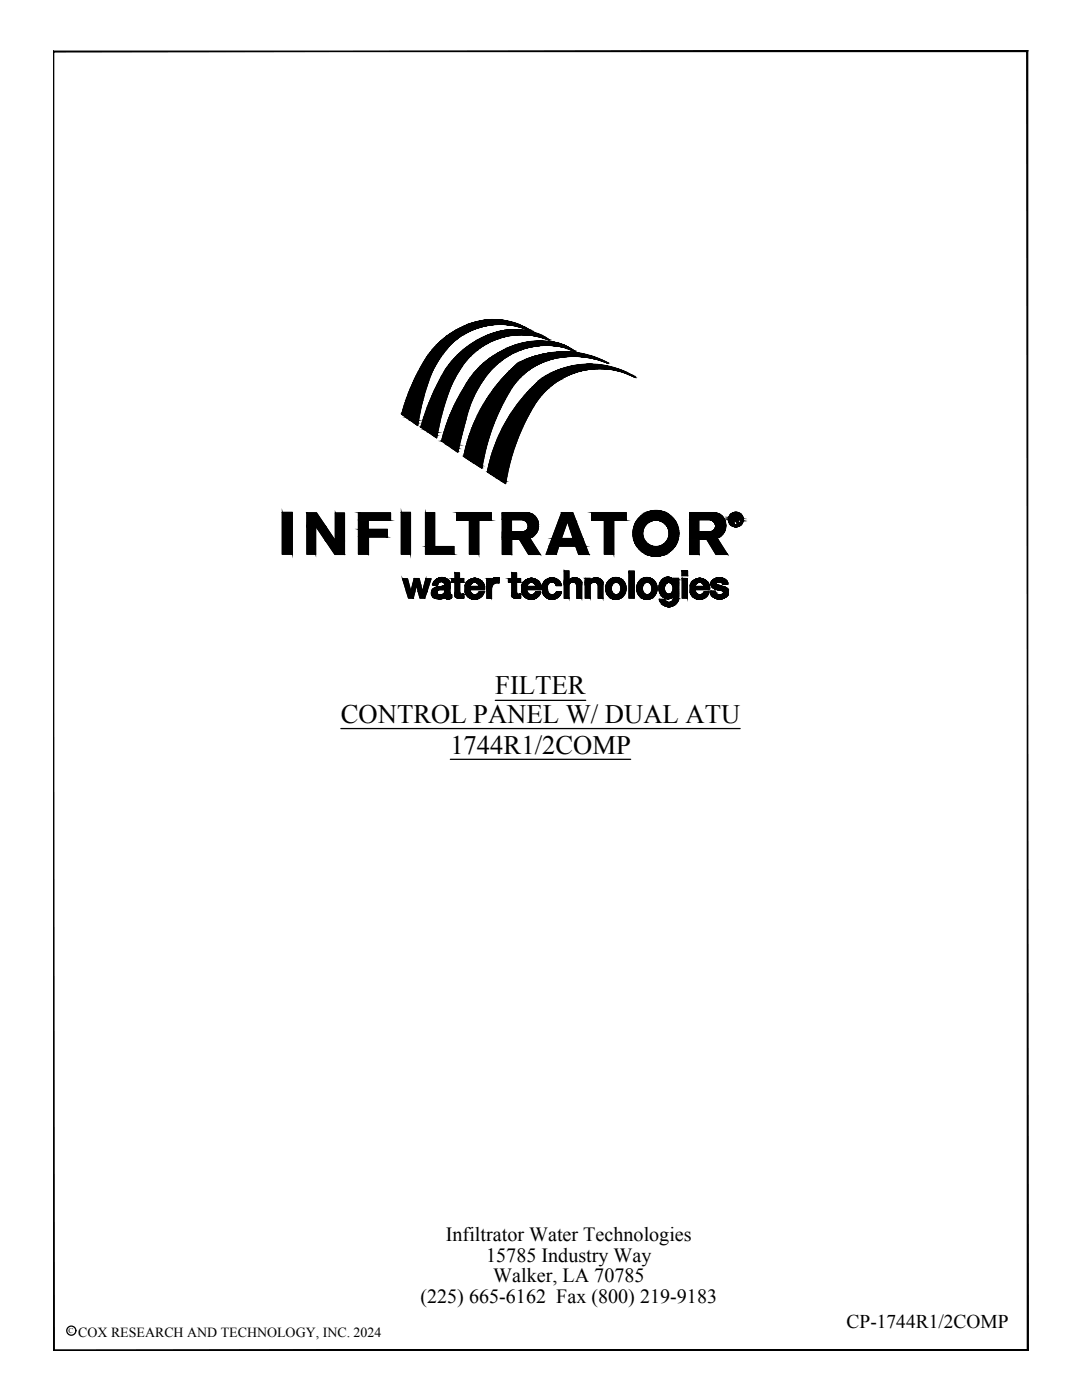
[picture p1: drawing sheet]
<svg xmlns="http://www.w3.org/2000/svg" width="216mm" height="279mm" viewBox="0 0 216 279" stroke-linecap="round" stroke-linejoin="round" font-family="sans-serif">
<defs><g id="words">
<g font-size="5.3">
<text x="98.8" y="138.6">FILTER</text>
<text x="68" y="144.3">CONTROL PANEL W/ DUAL ATU</text>
<text x="89.9" y="150.4">1744R1/2COMP</text>
</g>
<g font-size="4">
<text x="89" y="247.8">Infiltrator Water Technologies</text>
<text x="97" y="251.9">15785 Industry Way</text>
<text x="98.4" y="255.9">Walker, LA 70785</text>
<text x="83.9" y="260">(225) 665-6162 Fax (800) 219-9183</text>
</g>
<text font-size="3.9" x="168.9" y="265.1">CP-1744R1/2COMP</text>
<text font-size="2.8" x="15.6" y="266.9">COX RESEARCH AND TECHNOLOGY, INC. 2024</text>
<text font-size="1.5" x="13.7" y="266.1">C</text>
</g></defs>
<!-- layer: 0 -->
<g fill="#000" stroke="#000" stroke-width=".2">
<path d="M88.8 73.9h2.9zM97.6 66.8h10.1zM98.3 63.8h.3zM98.8 70.8h3zM99.8 66.1h5.6zM100.9 65.9h3.5zM101.3 64.8h2.3zM101.4 65.9h2.4zM102.2 65.8h.8zM102.5 65.8h.2zM102.8 68.9h9.8zM104.5 72h4.7z"/>
<path d="M105.1 71.7h4.9zM105.4 65.9h.3zM106.2 66.2l.2 .1zM106.9 71.1h11zM107.6 70.9h9.7zM107.5 68.1h.4zM109.2 67.8h.3zM110.6 69h2.2zM112.3 70.3h.6zM117.4 72.7h.5zM126.5 75.2l.1 .1zM88.5 86.6h3.7z"/>
<path d="M91 90h.4l-.1 .2zM96 93.3h.2zM99.4 95.5h1.6v.5zM86.2 118h1zM87.6 117.1h2.2zM87.7 119.5h.2zM87.9 117.1h1.9zM87.9 118.8h2.2zM88.1 115.3h.1zM89.4 119.5h.1zM94.6 119.6h.2zM94.6 115.4h.2z"/>
<path d="M105.9 119.6h.2zM110.1 119.6h.1zM110.1 115.3h.1zM114.6 115.3h.1zM122.8 119.6h.2zM122.8 115.3h.2zM128.9 119.6h.4zM129 115.3h.2zM132.7 115.3h1.2zM132.7 119.4h1.1zM133.1 119.5h.3zM133.2 115.2h.1z"/>
<path d="M136.1 115.4l.3 .1zM136.2 113.9h1zM139.4 119.6h.3zM139.6 115.4h.1zM143.5 119.5h.2zM143.5 115.3h.1zM143.6 118.7h1.7zM143.7 117.8h1.6zM143.8 117.8h1.5zM146.6 105.1h.4zM146.9 104.8h.9zM146.9 103.6h.5z"/>
<path d="M147.3 102.8h.6zM147.5 104.5h.5zM131.8 120.2h1.4zM132 120.5h2.9zM132.5 120.8h1.9zM132.6 120.9h1.7zM132.8 121h1.3zM133.3 121.1h.3z"/>
<path d="M81 79.9h3.4zM81 79.9h3.4z"/>
<path d="M81 79.9l3.2 .5 .2-.5zM81 79.9l3.2 .5h-3.4z"/>
<path d="M81.1 79.4l3.3 .5v-.5zM81.1 79.4l3.3 .5h-3.4z"/>
<path d="M81.2 79.4h3.3zM81.2 79.4h3.2z"/>
<path d="M81.3 79l3.2 .4 .1-.4zM81.3 79l3.2 .4h-3.3z"/>
<path d="M81.4 78.9l3.2 .1v-.1zM81.4 78.9l3.2 .1h-3.3z"/>
<path d="M81.5 78.6l3.1 .3 .1-.3zM81.5 78.6l3.1 .3h-3.2z"/>
<path d="M81.5 78.4l3.2 .2v-.2zM81.5 78.4l3.2 .2h-3.2z"/>
<path d="M81.6 78.1l3.1 .3 .1-.3zM81.6 78.1l3.1 .3h-3.2z"/>
<path d="M81.7 77.9l3.1 .2 .1-.2zM81.7 77.9l3.1 .2h-3.2z"/>
<path d="M81.8 77.7l3.1 .2v-.2zM81.8 77.7l3.1 .2h-3.2z"/>
<path d="M81.9 77.4l3 .3 .1-.3zM81.9 77.4l3 .3h-3.1z"/>
<path d="M82 77.2l3 .2 .1-.2zM82 77.2l3 .2h-3.1z"/>
<path d="M82.2 76.9l2.9 .3 .1-.3zM82.2 76.9l2.9 .3h-3.1z"/>
<path d="M82.2 76.8l3 .1v-.1zM82.2 76.8l3 .1h-3z"/>
<path d="M82.4 76.4l2.8 .4 .2-.4zM82.4 76.4l2.8 .4h-3z"/>
<path d="M82.4 76.4h3zM82.4 76.4h3z"/>
<path d="M82.6 75.9l2.9 .1zM82.6 75.9l2.9 .1z"/>
<path d="M82.6 76l2.8 .4 .1-.4zM82.6 76l2.8 .4h-3z"/>
<path d="M82.8 75.5h2.9zM82.8 75.5h2.9z"/>
<path d="M82.8 75.5l2.7 .4 .2-.4zM82.8 75.5l2.7 .4h-2.9z"/>
<path d="M83 75l2.9 .1zM83 75l2.9 .1z"/>
<path d="M83 75.1l2.7 .4 .2-.4zM83 75.1l2.7 .4h-2.9z"/>
<path d="M83.2 74.7l2.7 .3 .1-.3zM83.2 74.7l2.7 .3h-2.9z"/>
<path d="M83.3 74.5l2.7 .2 .1-.2zM83.3 74.5l2.7 .2h-2.8z"/>
<path d="M83.5 74.2h2.7zM83.5 74.2h2.7z"/>
<path d="M83.4 74.2l2.7 .3 .1-.3zM83.4 74.2l2.7 .3h-2.8z"/>
<path d="M83.6 73.9l2.6 .3 .2-.3zM83.6 73.9l2.6 .3h-2.7z"/>
<path d="M83.7 73.8h2.7zM83.7 73.8l2.7 .1z"/>
<path d="M83.8 73.6l2.6 .2 .1-.2zM83.8 73.6l2.6 .2h-2.7z"/>
<path d="M83.9 73.4l2.6 .2 .1-.2zM83.9 73.4l2.6 .2h-2.7z"/>
<path d="M83.9 73.3h2.8zM83.9 73.3l2.7 .1z"/>
<path d="M84.1 73h2.8zM84.1 73h2.8z"/>
<path d="M84.1 73l2.6 .3 .2-.3zM84.1 73l2.6 .3h-2.8z"/>
<path d="M84.3 72.7l2.6 .3 .1-.3zM84.3 72.7l2.6 .3h-2.8z"/>
<path d="M84.4 72.5l2.6 .2 .1-.2zM84.4 72.5l2.6 .2h-2.7z"/>
<path d="M84.4 72.4l2.7 .1 .1-.1zM84.4 72.4l2.7 .1h-2.7z"/>
<path d="M84.6 72.2l2.6 .2 .1-.2zM84.6 72.2l2.6 .2h-2.8z"/>
<path d="M84.6 72.1h2.8zM84.6 72.1l2.7 .1z"/>
<path d="M84.8 71.8l2.6 .3 .1-.3zM84.8 71.8l2.6 .3h-2.8z"/>
<path d="M84.9 71.7h2.7zM84.9 71.7l2.6 .1z"/>
<path d="M85 71.6l2.6 .1 .1-.1zM85 71.6l2.6 .1h-2.7z"/>
<path d="M85.1 71.3l2.6 .3 .2-.3zM85.1 71.3l2.6 .3h-2.7z"/>
<path d="M85.2 71.3h2.7zM85.2 71.3h2.7z"/>
<path d="M85.3 71.1l2.6 .2 .1-.2zM85.3 71.1l2.6 .2h-2.7z"/>
<path d="M85.4 71h2.7zM85.3 71.1h2.7z"/>
<path d="M85.5 70.8l2.6 .2 .1-.2zM85.5 70.8l2.6 .2h-2.7z"/>
<path d="M85.5 70.7h2.8zM85.5 70.7l2.7 .1h-2.7z"/>
<path d="M85.7 70.6l2.6 .1 .1-.1zM85.7 70.6l2.6 .1h-2.8z"/>
<path d="M85.8 70.5l2.6 .1 .1-.1zM85.8 70.5l2.6 .1h-2.7z"/>
<path d="M85.8 70.3l2.7 .2 .1-.2zM85.8 70.3l2.7 .2h-2.7z"/>
<path d="M86 70.2l2.6 .1 .1-.1zM86 70.2l2.6 .1h-2.8z"/>
<path d="M86 70.1h2.8zM86 70.1l2.7 .1h-2.7z"/>
<path d="M86.2 69.9l2.6 .2 .1-.2zM86.2 69.9l2.6 .2h-2.8z"/>
<path d="M85.8 79.9l3 .3 .1-.3zM85.8 79.9l3 .3h-3.1z"/>
<path d="M86.2 69.8h2.8zM86.2 69.8l2.7 .1z"/>
<path d="M85.9 79.7l3 .2 .1-.2zM85.9 79.7l3 .2h-3.1z"/>
<path d="M86 79.4l3 .3 .1-.3zM86 79.4l3 .3h-3.1z"/>
<path d="M86.4 69.7l2.6 .1 .1-.1zM86.4 69.7l2.6 .1h-2.8z"/>
<path d="M86.4 69.6h2.8zM86.4 69.6l2.7 .1z"/>
<path d="M86.1 79.2l3 .2 .1-.2zM86.1 79.2l3 .2h-3.1z"/>
<path d="M86.2 78.9l3 .3 .1-.3zM86.2 78.9l3 .3h-3.1z"/>
<path d="M86.6 69.4h2.8zM86.6 69.4h2.8z"/>
<path d="M86.6 69.4l2.6 .2 .2-.2zM86.4 69.6l.2-.2 2.6 .2z"/>
<path d="M86.3 78.7l3 .2 .1-.2zM86.3 78.7l3 .2h-3.1z"/>
<path d="M86.4 78.5l3 .2v-.2zM86.4 78.5l3 .2h-3.1z"/>
<path d="M86.6 78.2l2.8 .3 .1-.3zM86.6 78.2l2.8 .3h-3z"/>
<path d="M86.9 69.2l2.5 .2 .2-.2zM86.9 69.2l2.5 .2h-2.8z"/>
<path d="M86.6 78l2.9 .2 .1-.2zM86.6 78l2.9 .2h-2.9z"/>
<path d="M86.8 77.7l2.8 .3 .1-.3zM86.8 77.7l2.8 .3h-3z"/>
<path d="M87.1 68.9h2.7zM87.1 68.9h2.7z"/>
<path d="M87.1 68.9l2.5 .3 .2-.3zM87.1 68.9l2.5 .3h-2.7zM86.9 69.2h2.7zM86.9 69.2h2.7z"/>
<path d="M86.9 77.5l2.8 .2 .1-.2zM86.9 77.5l2.8 .2h-2.9z"/>
<path d="M86.9 77.4l2.9 .1 .1-.1zM86.9 77.4l2.9 .1h-2.9z"/>
<path d="M87.3 68.7l2.5 .2 .1-.2zM87.3 68.7l2.5 .2h-2.7z"/>
<path d="M87.1 77l2.9 .1zM87.1 77l2.9 .1z"/>
<path d="M87.1 77.1l2.8 .3 .1-.3zM87.1 77.1l2.8 .3h-3z"/>
<path d="M87.4 68.7h2.6zM87.3 68.7h2.6z"/>
<path d="M90.2 66.4h2.9zM90.2 66.4h2.9z"/>
<path d="M87.3 76.7l2.7 .3 .2-.3zM87.3 76.7l2.7 .3h-2.9z"/>
<path d="M87.5 68.5h2.7zM87.5 68.5h2.7z"/>
<path d="M87.5 68.5l2.5 .2 .2-.2zM87.5 68.5l2.5 .2h-2.6z"/>
<path d="M87.3 76.6h2.9zM87.3 76.6l2.9 .1z"/>
<path d="M87.4 76.4l2.8 .2 .1-.2zM87.4 76.4l2.8 .2h-2.9z"/>
<path d="M87.7 68.3l2.5 .2 .2-.2zM87.5 68.5l.2-.2 2.5 .2z"/>
<path d="M87.6 76.1l2.7 .3 .1-.3zM87.6 76.1l2.7 .3h-2.9z"/>
<path d="M87.6 76.1h2.9zM87.6 76.1h2.8z"/>
<path d="M87.9 68.1l2.5 .2 .2-.2zM87.9 68.1l2.5 .2h-2.7zM87.7 68.3h2.7zM87.7 68.3h2.7z"/>
<path d="M87.8 75.7l2.7 .4 .1-.4zM87.8 75.7l2.7 .4h-2.9z"/>
<path d="M88 68.1h2.7zM88 68.1h2.6z"/>
<path d="M87.8 75.7h2.9zM87.8 75.7h2.8z"/>
<path d="M88 75.4l2.7 .3 .1-.3zM88 75.4l2.7 .3h-2.9z"/>
<path d="M88.1 67.9l2.6 .2 .1-.2zM88 68.1l.1-.2 2.6 .2z"/>
<path d="M88 75.2l2.8 .2 .1-.2zM88 75.2l2.8 .2h-2.8z"/>
<path d="M88.2 67.8h2.7zM88.1 67.9h2.7z"/>
<path d="M88.1 75.1l2.8 .1 .1-.1zM88.1 75.1l2.8 .1h-2.9z"/>
<path d="M88.3 67.8h2.7zM88.2 67.8h2.7z"/>
<path d="M88.3 74.8l2.7 .3 .1-.3zM88.3 74.8l2.7 .3h-2.9z"/>
<path d="M88.4 67.7h2.8zM88.3 67.8h2.7z"/>
<path d="M88.5 67.6h2.8zM88.5 67.6l2.7 .1h-2.8z"/>
<path d="M88.5 74.5l2.6 .3 .2-.3zM88.5 74.5l2.6 .3h-2.8zM88.3 74.8h2.8zM88.3 74.8h2.8z"/>
<path d="M88.7 67.5l2.6 .1 .1-.1zM88.5 67.6l.2-.1 2.6 .1z"/>
<path d="M88.5 74.3l2.8 .2 .1-.2zM88.5 74.3l2.8 .2h-2.8z"/>
<path d="M88.7 67.4h2.8zM88.7 67.4l2.7 .1z"/>
<path d="M88.7 74.2l2.7 .1 .1-.1zM88.7 74.2l2.7 .1h-2.9z"/>
<path d="M88.9 67.3h2.8zM88.9 67.3h2.8z"/>
<path d="M88.9 67.3l2.6 .1 .2-.1zM88.7 67.4l.2-.1 2.6 .1z"/>
<path d="M88.8 73.9l2.7 .3 .2-.3zM88.8 73.9l2.7 .3h-2.8z"/>
<path d="M89 73.6l2.7 .3 .1-.3zM89 73.6l2.7 .3h-2.9zM88.8 73.9h2.9z"/>
<path d="M89 73.6h2.8zM89 73.6h2.8z"/>
<path d="M89.1 67.1l2.6 .2 .2-.2zM88.9 67.3l.2-.2 2.6 .2z"/>
<path d="M89.1 67.1h2.8zM89.1 67.1h2.8z"/>
<path d="M89.1 73.4l2.7 .2 .2-.2zM89.1 73.4l2.7 .2h-2.8z"/>
<path d="M89.2 73.3h2.8zM89.2 73.3l2.8 .1z"/>
<path d="M89.3 67l2.6 .1 .2-.1zM89.1 67.1l.2-.1 2.6 .1z"/>
<path d="M89.3 73.2l2.7 .1 .1-.1zM89.3 73.2l2.7 .1h-2.8z"/>
<path d="M89.4 73.1h2.8zM89.4 73.1l2.7 .1h-2.8z"/>
<path d="M89.4 66.9h2.8zM89.3 67h2.8z"/>
<path d="M89.5 72.9l2.7 .2 .1-.2zM89.5 72.9l2.7 .2h-2.8z"/>
<path d="M89.5 66.8h2.9zM89.4 66.9h2.8z"/>
<path d="M89.6 72.8l2.7 .1 .1-.1zM89.6 72.8l2.7 .1h-2.8z"/>
<path d="M89.7 72.7l2.7 .1v-.1zM89.7 72.7l2.7 .1h-2.8z"/>
<path d="M89.6 66.7h2.9zM89.5 66.8h2.9z"/>
<path d="M89.8 72.5l2.6 .2 .2-.2zM89.8 72.5l2.6 .2h-2.7z"/>
<path d="M89.7 66.7h2.9zM89.7 66.7h2.8h-2.9z"/>
<path d="M89.9 72.5h2.7zM89.9 72.5h2.7h-2.8z"/>
<path d="M90 72.3l2.6 .2 .1-.2zM90 72.3l2.6 .2h-2.7z"/>
<path d="M89.9 66.6h2.9zM89.7 66.7h2.9z"/>
<path d="M90.1 72.2h2.7zM90.1 72.2l2.6 .1h-2.7z"/>
<path d="M89.9 66.5h3zM89.9 66.5l2.9 .1z"/>
<path d="M90.2 72l2.6 .2 .1-.2zM90.2 72l2.6 .2h-2.7z"/>
<path d="M90.2 72h2.8zM90.2 72h2.7z"/>
<path d="M90.2 66.4l2.7 .1 .2-.1zM89.9 66.5l.3-.1 2.7 .1z"/>
<path d="M90.5 71.8h2.7zM90.5 71.8h2.7z"/>
<path d="M90.4 71.8l2.6 .2 .2-.2zM90.4 71.8l2.6 .2h-2.8z"/>
<path d="M93.3 76.1h2.9zM93.3 76.1h2.9z"/>
<path d="M90.4 66.3l2.7 .1 .3-.1zM90.2 66.4l.2-.1 2.7 .1z"/>
<path d="M90.6 71.6l2.6 .2 .2-.2zM90.6 71.6l2.6 .2h-2.7z"/>
<path d="M90.5 66.2h3zM90.4 66.3h3z"/>
<path d="M90.9 71.3l2.7 .1zM90.9 71.3l2.7 .1z"/>
<path d="M90.8 71.4l2.6 .2 .2-.2zM90.6 71.6l.2-.2 2.6 .2zM90.6 71.6h2.8zM90.6 71.6h2.8z"/>
<path d="M90.6 66.2h3zM90.5 66.2h3z"/>
<path d="M91 71.1l2.6 .2 .2-.2zM91 71.1l2.6 .2h-2.7z"/>
<path d="M90.7 66.1h3.1zM90.6 66.2h3z"/>
<path d="M91.1 71.1h2.7zM91.1 71.1h2.7z"/>
<path d="M90.8 66h3.1zM90.7 66.1h3.1z"/>
<path d="M91.3 70.9l2.5 .2 .2-.2zM91.3 70.9l2.5 .2h-2.7z"/>
<path d="M91.3 70.9h2.8zM91.3 70.9h2.7z"/>
<path d="M91 65.9l2.9 .1 .2-.1zM90.8 66l.2-.1 2.9 .1z"/>
<path d="M91.1 80l2.9 .2 .1-.2zM91.1 80l2.9 .2h-3z"/>
<path d="M91.4 70.7l2.7 .2 .1-.2zM91.4 70.7l2.7 .2h-2.8z"/>
<path d="M91.2 79.9h3zM91.2 79.9l2.9 .1z"/>
<path d="M91.6 70.6h2.7zM91.4 70.7h2.8z"/>
<path d="M91.3 79.6l2.9 .3 .1-.3zM91.3 79.6l2.9 .3h-3z"/>
<path d="M91.4 79.4l2.9 .2v-.2zM91.4 79.4l2.9 .2h-3z"/>
<path d="M91.2 65.8h3.2zM91 65.9h3.1zM91 65.9h3.1zM91 65.9h3.1z"/>
<path d="M91.6 70.6h2.8zM91.6 70.6h2.7h-2.7z"/>
<path d="M91.5 79.3l2.8 .1 .1-.1zM91.5 79.3l2.8 .1h-2.9z"/>
<path d="M91.3 65.8h3.2zM91.2 65.8h3.2z"/>
<path d="M91.8 70.4l2.6 .2 .2-.2zM91.6 70.6l.2-.2 2.6 .2z"/>
<path d="M91.6 79.1l2.8 .2 .2-.2zM91.6 79.1l2.8 .2h-2.9z"/>
<path d="M91.8 70.3h2.8zM91.8 70.3l2.8 .1z"/>
<path d="M91.7 79h2.9zM91.7 79l2.9 .1z"/>
<path d="M91.4 65.7h3.2zM91.3 65.8h3.2z"/>
<path d="M91.8 78.6h2.9zM91.8 78.6h3z"/>
<path d="M91.8 78.6l2.8 .4 .1-.4zM91.8 78.6l2.8 .4h-2.9z"/>
<path d="M92.1 70.2h2.7zM92 70.2h2.8z"/>
<path d="M92 70.2l2.6 .1 .2-.1zM92 70.2l2.6 .1h-2.8z"/>
<path d="M91.5 65.6h3.4zM91.4 65.7h3.2z"/>
<path d="M92.1 78.3l2.7 .3 .1-.3zM92.1 78.3l2.7 .3h-3z"/>
<path d="M91.6 65.6h3.3zM91.5 65.6h3.4z"/>
<path d="M92.1 78.3h2.8zM92.1 78.3h2.8z"/>
<path d="M92.3 70l2.5 .2 .3-.2zM92.3 70l2.5 .2h-2.7z"/>
<path d="M92.2 78l2.7 .3 .2-.3zM92.2 78l2.7 .3h-2.8z"/>
<path d="M92.3 77.9l2.8 .1 .1-.1zM92.3 77.9l2.8 .1h-2.9z"/>
<path d="M91.7 65.5h3.5zM91.6 65.6h3.3z"/>
<path d="M91.8 65.5h3.5zM91.7 65.5h3.5z"/>
<path d="M92.5 69.8l2.6 .2 .2-.2zM92.3 70l.2-.2 2.6 .2zM92.3 70h2.8zM92.3 70h2.8z"/>
<path d="M92.4 77.7l2.8 .2 .1-.2zM92.4 77.7l2.8 .2h-2.9z"/>
<path d="M92.5 69.8h2.8zM92.5 69.8h2.8z"/>
<path d="M92.6 77.5l2.7 .2 .1-.2zM92.6 77.5l2.7 .2h-2.9z"/>
<path d="M91.9 65.4h3.5zM91.8 65.5h3.5z"/>
<path d="M92.6 77.4h2.8zM92.6 77.4l2.8 .1z"/>
<path d="M92.7 69.6l2.6 .2 .2-.2zM92.5 69.8l.2-.2 2.6 .2z"/>
<path d="M92.7 77.2l2.7 .2 .1-.2zM92.7 77.2l2.7 .2h-2.8z"/>
<path d="M92.8 69.6h2.8zM92.7 69.6h2.8z"/>
<path d="M92.8 77.1l2.7 .1 .1-.1zM92.8 77.1l2.7 .1h-2.8z"/>
<path d="M92.1 65.3h3.6zM91.9 65.4h3.5z"/>
<path d="M92.9 76.9l2.7 .2 .1-.2zM92.9 76.9l2.7 .2h-2.8z"/>
<path d="M92.1 65.3h3.6zM92.1 65.3h3.6z"/>
<path d="M92.9 69.5l2.7 .1 .1-.1zM92.8 69.6l.1-.1 2.7 .1z"/>
<path d="M92.9 76.7l2.8 .2 .1-.2zM92.9 76.7l2.8 .2h-2.8z"/>
<path d="M93 69.4h2.9zM92.9 69.5h2.8z"/>
<path d="M93 76.7h2.9zM93 76.7h2.8z"/>
<path d="M92.3 65.3h3.7zM92.1 65.3h3.6z"/>
<path d="M93.2 69.3h2.8zM93 69.4h2.9z"/>
<path d="M93.2 76.4l2.7 .3 .1-.3zM93.2 76.4l2.7 .3h-2.9z"/>
<path d="M93.2 76.4h2.8zM93.2 76.4h2.8z"/>
<path d="M92.4 65.2h3.8zM92.3 65.3h3.7z"/>
<path d="M93.3 69.2l2.7 .1 .2-.1zM93.2 69.3l.1-.1 2.7 .1z"/>
<path d="M93.4 69.1h2.8zM93.3 69.2h2.9z"/>
<path d="M93.3 76.1l2.7 .3 .2-.3zM93.3 76.1l2.7 .3h-2.8z"/>
<path d="M92.4 65.2h3.9zM92.4 65.2h3.8z"/>
<path d="M93.5 75.9l2.7 .2 .2-.2zM93.5 75.9l2.7 .2h-2.9z"/>
<path d="M93.5 75.8h2.9zM93.5 75.8l2.9 .1z"/>
<path d="M93.6 69l2.6 .1 .3-.1zM93.4 69.1l.2-.1 2.6 .1z"/>
<path d="M92.6 65.1h3.9zM92.4 65.2h3.9z"/>
<path d="M93.7 75.6l2.7 .2 .1-.2zM93.7 75.6l2.7 .2h-2.9z"/>
<path d="M93.7 75.6h2.9zM93.7 75.6h2.8z"/>
<path d="M92.7 65.1h4zM92.6 65.1h3.9z"/>
<path d="M93.8 68.8l2.7 .2 .2-.2zM93.6 69l.2-.2 2.7 .2zM93.6 69h2.9zM93.6 69h2.9z"/>
<path d="M93.8 75.4l2.8 .2 .1-.2zM93.8 75.4l2.8 .2h-2.9z"/>
<path d="M93.8 68.8h3zM93.8 68.8h2.9z"/>
<path d="M93.9 75.3h2.9zM93.9 75.3l2.8 .1z"/>
<path d="M92.7 65.1h4.1zM92.7 65.1h4z"/>
<path d="M94.1 75.1h2.8zM94.1 75.1h2.8z"/>
<path d="M94.1 75.1l2.7 .2 .1-.2zM94.1 75.1l2.7 .2h-2.9z"/>
<path d="M94 68.7h3zM93.8 68.8h3z"/>
<path d="M92.9 65h4.2zM92.7 65.1h4.1z"/>
<path d="M94.1 68.6h3zM94 68.7h3z"/>
<path d="M94.3 74.9h2.8zM94.2 74.9h2.9z"/>
<path d="M94.2 74.9l2.7 .2 .2-.2zM94.2 74.9l2.7 .2h-2.8z"/>
<path d="M94.2 68.5h3zM94.2 68.5l2.9 .1h-3z"/>
<path d="M92.9 65h4.4zM92.9 65h4.2z"/>
<path d="M94.4 74.6l2.9 .1zM94.4 74.6l2.9 .1z"/>
<path d="M94.4 74.7l2.7 .2 .2-.2zM94.4 74.7l2.7 .2h-2.8z"/>
<path d="M93 64.9h4.4zM92.9 65h4.4z"/>
<path d="M94.4 68.4h3zM94.2 68.5h3z"/>
<path d="M94.4 68.4h3.1zM94.4 68.4h3z"/>
<path d="M94.6 74.4l2.7 .2 .2-.2zM94.6 74.4l2.7 .2h-2.9z"/>
<path d="M93.1 64.9h4.5zM93 64.9h4.4z"/>
<path d="M94.8 74.2l2.7 .2 .1-.2zM94.8 74.2l2.7 .2h-2.9zM94.6 74.4h2.9zM94.6 74.4h2.9z"/>
<path d="M94.8 74.2h2.9zM94.8 74.2h2.8z"/>
<path d="M94.6 68.3l2.9 .1 .2-.1zM94.4 68.4l.2-.1 2.9 .1z"/>
<path d="M94.7 68.3h3.1zM94.6 68.3h3.1z"/>
<path d="M95 73.9l2.7 .3 .2-.3zM95 73.9l2.7 .3h-2.9z"/>
<path d="M93.2 64.8h4.7zM93.2 64.8h4.8z"/>
<path d="M93.2 64.8h4.7zM93.1 64.9h4.5z"/>
<path d="M94.9 68.1l2.9 .2 .2-.2zM94.7 68.3l.2-.2 2.9 .2z"/>
<path d="M95.2 73.7h2.9zM95.2 73.7h2.9z"/>
<path d="M95.2 73.7l2.7 .2 .2-.2zM95.2 73.7l2.7 .2h-2.9zM95 73.9h2.9zM95 73.9h2.9z"/>
<path d="M94.9 68.1h3.2zM94.9 68.1h3.1z"/>
<path d="M93.3 64.8h4.9zM93.2 64.8h4.8z"/>
<path d="M95.1 68h3.1zM94.9 68.1h3.2z"/>
<path d="M95.4 73.5h2.9zM95.4 73.5h2.9z"/>
<path d="M95.4 73.5l2.7 .2 .2-.2zM95.4 73.5l2.7 .2h-2.9z"/>
<path d="M93.3 64.8h5.2zM93.3 64.8h4.9z"/>
<path d="M95.2 67.9h3.3zM95.1 68h3.1z"/>
<path d="M95.6 73.3l2.7 .2 .2-.2zM95.6 73.3l2.7 .2h-2.9z"/>
<path d="M95.3 67.9h3.2zM95.2 67.9h3.3z"/>
<path d="M95.7 73.3h2.8zM95.7 73.3h2.8z"/>
<path d="M98.3 63.8h.6zM98 63.8h.9zM98 63.8h.9zM98 63.8h.9z"/>
<path d="M95.8 73.1l2.7 .2 .2-.2zM95.8 73.1l2.7 .2h-2.8z"/>
<path d="M95.9 73.1h2.8zM95.9 73.1h2.8z"/>
<path d="M93.4 64.8h5.4zM93.3 64.8h5.2z"/>
<path d="M95.4 67.8l3.1 .1 .3-.1zM95.3 67.9l.1-.1 3.1 .1z"/>
<path d="M98 63.8h1.1zM97.8 63.8h1.3zM97.8 63.8h1.3zM97.8 63.8h1.3z"/>
<path d="M95.5 67.8h3.4zM95.4 67.8h3.4z"/>
<path d="M96 72.9l2.7 .2 .2-.2zM96 72.9l2.7 .2h-2.8z"/>
<path d="M96.1 72.8h2.9zM96 72.9h2.9z"/>
<path d="M95.7 67.7h3.3zM95.5 67.8h3.4z"/>
<path d="M93.5 64.8h5.6zM93.5 64.8h5.8z"/>
<path d="M93.5 64.8h5.6zM93.4 64.8h5.4z"/>
<path d="M97.8 63.8h1.6zM97.5 63.8h1.9zM97.5 63.8h1.9zM97.5 63.8h1.9z"/>
<path d="M96.3 72.7l2.7 .1 .1-.1zM96.3 72.7l2.7 .1h-2.9z"/>
<path d="M96.3 72.6h2.9zM96.3 72.6l2.8 .1h-2.8z"/>
<path d="M93.5 64.8h5.8zM93.5 64.8h5.9z"/>
<path d="M95.8 67.6h3.5zM95.7 67.7h3.3z"/>
<path d="M95.8 67.6h3.5zM95.8 67.6h3.5z"/>
<path d="M96.5 72.5l2.7 .1 .1-.1zM96.3 72.6l.2-.1 2.7 .1z"/>
<path d="M97.5 63.8l2.2 .1zM97.2 63.9h2.5zM97.2 63.9h2.5zM97.2 63.9h2.5z"/>
<path d="M96.5 72.4h2.9zM96.5 72.4l2.8 .1z"/>
<path d="M96 67.5h3.6zM95.8 67.6h3.5z"/>
<path d="M96.7 72.3h2.9zM96.5 72.4h2.9z"/>
<path d="M93.5 64.8h6.1zM93.5 64.8h6.4z"/>
<path d="M93.5 64.8h6.1zM93.5 64.8h5.9z"/>
<path d="M97.2 63.9h2.8zM96.9 63.9h3.1zM96.9 63.9h3.1zM96.9 63.9h3.1z"/>
<path d="M96.8 72.2h2.9zM96.7 72.3h2.9z"/>
<path d="M96.1 67.5h3.6zM96 67.5h3.6z"/>
<path d="M96.9 72.1l2.8 .1 .1-.1zM96.9 72.1l2.8 .1h-2.9z"/>
<path d="M96.2 67.4h3.7zM96.1 67.5h3.6z"/>
<path d="M99.9 64.8h3.5zM99.9 64.8h3.5z"/>
<path d="M97.1 72h2.8zM96.9 72.1h2.9z"/>
<path d="M96.9 63.9h3.3zM96.7 63.9h3.5zM96.7 63.9h3.5zM96.7 63.9h3.5z"/>
<path d="M97.2 72h2.9zM97.1 72h2.8z"/>
<path d="M96.4 67.3h3.7zM96.2 67.4h3.7z"/>
<path d="M96.4 67.3h3.8zM96.4 67.3h3.7z"/>
<path d="M97.3 71.9h2.9zM97.3 71.9l2.8 .1h-2.9z"/>
<path d="M96.7 63.9l3.8 .1zM96.4 64h4.1zM96.4 64h4.1zM96.4 64h4.1z"/>
<path d="M97.4 71.8h2.9zM97.3 71.9h2.9z"/>
<path d="M96.5 67.3h3.9zM96.4 67.3h3.8z"/>
<path d="M97.5 71.7l2.8 .1 .1-.1zM97.5 71.7l2.8 .1h-2.9z"/>
<path d="M96.4 64h4.4zM96.1 64h4.7zM96.1 64h4.7zM96.1 64h4.7z"/>
<path d="M97.6 71.6h2.9zM97.5 71.7h2.9z"/>
<path d="M96.9 80h3.7zM96.9 80h3.8z"/>
<path d="M96.9 80l3.5 .3 .2-.3zM96.9 80l3.5 .3h-3.7z"/>
<path d="M97.8 71.5h2.9zM97.6 71.6h2.9z"/>
<path d="M96.7 67.2h4zM96.5 67.3h3.9z"/>
<path d="M96.1 64h4.9zM95.8 64h5.2z"/>
<path d="M97.9 71.4h2.9zM97.9 71.4l2.8 .1h-2.9z"/>
<path d="M97.1 79.6l3.6 .4 .1-.4zM97.1 79.6l3.6 .4h-3.8z"/>
<path d="M97.2 79.5l3.6 .1 .1-.1zM97.2 79.5l3.6 .1h-3.7z"/>
<path d="M98 71.3h3zM97.9 71.4h2.9z"/>
<path d="M96.8 67.1h4.2zM96.7 67.2h4z"/>
<path d="M97.4 79.2l3.5 .3 .1-.3zM97.4 79.2l3.5 .3h-3.7z"/>
<path d="M98.1 71.3h2.9zM98 71.3h3z"/>
<path d="M95.8 64h5.3zM95.8 64h5.3z"/>
<path d="M95.8 64l5.5 .1zM95.6 64.1h5.7zM95.6 64.1h5.7zM95.6 64.1h5.7z"/>
<path d="M97.5 79.1l3.5 .1 .1-.1zM97.5 79.1l3.5 .1h-3.6z"/>
<path d="M98.3 71.1l2.7 .2 .2-.2zM98.1 71.3l.2-.2 2.7 .2z"/>
<path d="M97.6 78.9l3.5 .2 .1-.2zM97.6 78.9l3.5 .2h-3.6z"/>
<path d="M96.9 67.1h4.3zM96.8 67.1h4.2z"/>
<path d="M97 67.1h4.3zM96.9 67.1h4.3z"/>
<path d="M98.3 71.1h3zM98.3 71.1h2.9z"/>
<path d="M95.6 64.1l6 .1zM95.3 64.2h6.3zM95.3 64.2h6.3zM95.3 64.2h6.3z"/>
<path d="M97.8 78.6l3.4 .3 .1-.3zM97.8 78.6l3.4 .3h-3.6z"/>
<path d="M97.9 78.6h3.5zM97.9 78.6h3.4z"/>
<path d="M98.5 71l2.8 .1 .2-.1zM98.3 71.1l.2-.1 2.8 .1z"/>
<path d="M98.6 70.9h2.9zM98.6 70.9l2.9 .1z"/>
<path d="M95.3 64.2h6.6zM95 64.2h6.9zM95 64.2h6.9zM95 64.2h6.9z"/>
<path d="M97.1 67h4.5zM97 67.1h4.3z"/>
<path d="M98.1 78.2l3.3 .4 .2-.4zM98.1 78.2l3.3 .4h-3.5z"/>
<path d="M98.1 78.2h3.5zM98.1 78.2h3.5z"/>
<path d="M98.8 70.8l2.7 .1 .3-.1zM98.6 70.9l.2-.1 2.7 .1z"/>
<path d="M97.2 67h4.6zM97.2 67h4.7z"/>
<path d="M97.2 67h4.6zM97.1 67h4.5z"/>
<path d="M98.4 77.8h3.4zM98.4 77.8h3.4z"/>
<path d="M98.4 77.8l3.2 .4 .2-.4zM98.4 77.8l3.2 .4h-3.5z"/>
<path d="M95 64.2l7.1 .1zM94.8 64.3h7.3z"/>
<path d="M98.6 77.5l3.2 .3 .2-.3zM98.6 77.5l3.2 .3h-3.4z"/>
<path d="M99.1 70.6h3zM99 70.6h3.1z"/>
<path d="M99 70.6l2.8 .2 .3-.2zM98.8 70.8l.2-.2 2.8 .2zM98.8 70.8h3z"/>
<path d="M98.6 77.5h3.5zM98.6 77.5h3.4z"/>
<path d="M94.8 64.3h7.4zM94.8 64.3h7.4z"/>
<path d="M97.3 66.9h4.8zM97.2 67h4.7z"/>
<path d="M94.7 64.3l7.6 .1zM94.5 64.4h7.8z"/>
<path d="M98.7 77.3l3.4 .2 .1-.2zM98.7 77.3l3.4 .2h-3.5z"/>
<path d="M98.9 77.2l3.3 .1 .1-.1zM98.9 77.2l3.3 .1h-3.5z"/>
<path d="M99.3 70.5l2.8 .1 .2-.1zM99.1 70.6l.2-.1 2.8 .1z"/>
<path d="M99 77.1h3.3zM99 77.1l3.3 .1h-3.4z"/>
<path d="M94.5 64.4h7.9zM94.4 64.4h8z"/>
<path d="M99.3 70.5h3.1zM99.3 70.5h3z"/>
<path d="M94.4 64.4l8.2 .1zM94.3 64.5h8.3z"/>
<path d="M97.4 66.9h5zM97.3 66.9h4.8z"/>
<path d="M99.1 76.9l3.2 .2 .2-.2zM99.1 76.9l3.2 .2h-3.3z"/>
<path d="M99.2 76.8h3.3zM99.2 76.8l3.3 .1z"/>
<path d="M99.5 70.4h3.1zM99.3 70.5h3.1z"/>
<path d="M94.3 64.5h8.4zM94.1 64.5h8.6z"/>
<path d="M99.3 76.7l3.2 .1 .1-.1zM99.3 76.7l3.2 .1h-3.3z"/>
<path d="M99.6 70.3h3.1zM99.5 70.4h3.1z"/>
<path d="M94.1 64.5h8.8zM94 64.5h8.9z"/>
<path d="M102.5 65.8h.5zM102.2 65.8h.8zM102.2 65.8h.8z"/>
<path d="M97.4 66.9h5.3zM97.4 66.9h5.4z"/>
<path d="M97.4 66.9h5.3zM97.4 66.9h5z"/>
<path d="M99.4 76.5l3.2 .2 .2-.2zM99.4 76.5l3.2 .2h-3.3z"/>
<path d="M99.5 76.4h3.3zM99.5 76.4l3.3 .1h-3.4z"/>
<path d="M94 64.5l9 .1zM93.8 64.6h9.2z"/>
<path d="M99.8 70.3h3.1zM99.6 70.3h3.1z"/>
<path d="M97.5 66.8h5.5zM97.4 66.9h5.4z"/>
<path d="M99.9 70.2h3.1zM99.8 70.3h3.1z"/>
<path d="M93.8 64.6h9.3zM93.7 64.6h9.4z"/>
<path d="M102.2 65.8h1.1zM101.9 65.8h1.4zM101.9 65.8h1.4zM101.9 65.8h1.4z"/>
<path d="M99.7 76.1l3.3 .1zM99.7 76.2h3.3z"/>
<path d="M99.7 76.2l3.1 .2 .2-.2zM99.7 76.2l3.1 .2h-3.3z"/>
<path d="M93.7 64.6l9.6 .1zM93.6 64.7h9.7z"/>
<path d="M100 70.1h3.1zM99.9 70.2h3.1z"/>
<path d="M99.9 76l3.1 .1 .2-.1zM99.9 76l3.1 .1h-3.3z"/>
<path d="M93.6 64.7l9.8 .1zM93.5 64.8h9.9z"/>
<path d="M101.9 65.8l1.6 .1zM101.7 65.9h1.8z"/>
<path d="M97.5 66.8h5.8zM97.5 66.8h5.5z"/>
<path d="M100.1 70h3.2zM100 70.1h3.1z"/>
<path d="M100 75.8l3.2 .2 .1-.2zM100 75.8l3.2 .2h-3.3z"/>
<path d="M99.9 64.8h3.5zM99.9 64.8h3.5z"/>
<path d="M100.2 64.8h3.2zM100.2 64.8h3.2z"/>
<path d="M100.2 70h3.2zM100.1 70h3.2z"/>
<path d="M100 75.8h3.4zM100 75.8h3.3z"/>
<path d="M100.5 64.8h2.9zM100.5 64.8h2.9z"/>
<path d="M100.8 64.8h2.7zM100.8 64.8h2.7z"/>
<path d="M101.1 64.8h2.5zM101.1 64.8h2.5zM101.3 64.8h2.3z"/>
<path d="M101.4 64.8h2.3zM101.4 64.8h2.3z"/>
<path d="M101.7 65.9h1.9zM101.7 65.9h1.9z"/>
<path d="M101.7 65.9h2.1zM101.4 65.9h2.4zM101.4 65.9h2.4z"/>
<path d="M97.6 66.8h6zM97.6 66.8h6.3z"/>
<path d="M97.6 66.8h6zM97.6 66.8h5.7z"/>
<path d="M100.2 75.6l3.2 .2 .2-.2zM100.2 75.6l3.2 .2h-3.4z"/>
<path d="M100.3 75.5h3.3zM100.2 75.6h3.4z"/>
<path d="M101.6 64.8l2.1 .1zM101.6 64.8l2.1 .1z"/>
<path d="M100.4 69.9l3 .1 .3-.1zM100.2 70l.2-.1 3 .1z"/>
<path d="M101.9 64.9h1.9zM101.9 64.9h1.9z"/>
<path d="M100.4 75.4l3.2 .1 .1-.1zM100.4 75.4l3.2 .1h-3.3z"/>
<path d="M102.2 64.9h1.7zM102.2 64.9h1.7z"/>
<path d="M101.4 65.9h2.7zM101.1 65.9h3z"/>
<path d="M102.2 64.9l1.8 .1zM102.2 64.9l1.8 .1z"/>
<path d="M97.6 66.8h6.3zM97.6 66.8h6.6z"/>
<path d="M100.6 69.8h3.3zM100.4 69.9h3.3zM100.4 69.9h3.3zM100.4 69.9h3.3z"/>
<path d="M102.5 65l1.6 .1zM102.5 65l1.6 .1z"/>
<path d="M100.6 75.2h3.4zM100.6 75.2h3.4z"/>
<path d="M100.6 75.2l3.1 .2 .3-.2zM100.4 75.4l.2-.2 3.1 .2z"/>
<path d="M100.7 69.8h3.3zM100.6 69.8h3.3z"/>
<path d="M102.8 65.1h1.3zM102.8 65.1h1.3z"/>
<path d="M102.8 65.1h1.4zM102.8 65.1h1.4z"/>
<path d="M101.1 65.9h3zM101.1 65.9h3z"/>
<path d="M101.1 65.9h3.3zM100.9 65.9h3.5zM100.8 65.9h3.6z"/>
<path d="M100.8 75l3.2 .2 .2-.2zM100.8 75l3.2 .2h-3.4z"/>
<path d="M103 65.1l1.4 .1zM103 65.1l1.4 .1z"/>
<path d="M100.8 69.7h3.4zM100.7 69.8h3.3z"/>
<path d="M100.9 74.9h3.4zM100.9 74.9l3.3 .1h-3.4z"/>
<path d="M103.3 65.2h1.1zM103.3 65.2h1.1z"/>
<path d="M103.4 65.2h1.1zM103.4 65.2h1.1z"/>
<path d="M100.8 65.9h3.8zM100.6 65.9h4zM100.6 65.9h4zM100.6 65.9h4z"/>
<path d="M101 74.8h3.4zM100.9 74.9h3.4z"/>
<path d="M101 69.7h3.4zM100.8 69.7h3.4z"/>
<path d="M103.6 65.2l1.1 .1zM103.6 65.2l1.1 .1zM103.9 65.3h.8zM103.9 65.3h.8z"/>
<path d="M101 69.6h3.5zM101 69.6l3.4 .1z"/>
<path d="M101.1 74.6l3.3 .2 .2-.2zM101.1 74.6l3.3 .2h-3.4z"/>
<path d="M100.6 65.9l4.3 .1zM100.3 66h4.6z"/>
<path d="M101.2 74.6h3.4zM101.1 74.6h3.5z"/>
<path d="M103.9 65.3l.9 .1zM103.9 65.3l.9 .1z"/>
<path d="M101.2 69.5h3.6zM101.2 69.5h3.6z"/>
<path d="M101.2 69.5h3.6zM101 69.6h3.5z"/>
<path d="M101.3 74.4l3.3 .2 .2-.2zM101.3 74.4l3.3 .2h-3.4z"/>
<path d="M104.1 65.4l.8 .1zM104.1 65.4l.8 .1z"/>
<path d="M100.3 66h4.6zM100.3 66h4.6z"/>
<path d="M104.3 65.5h.7zM104.3 65.5h.7z"/>
<path d="M100.3 66l4.9 .1zM100.1 66.1h5.1z"/>
<path d="M101.5 74.3l3.3 .1 .2-.1zM101.3 74.4l.2-.1 3.3 .1z"/>
<path d="M104.4 65.5l.8 .1zM104.4 65.5l.8 .1z"/>
<path d="M101.5 74.2h3.5zM101.5 74.2l3.5 .1z"/>
<path d="M101.4 69.5h3.7zM101.2 69.5h3.6z"/>
<path d="M104.7 65.6h.5zM104.7 65.6h.5z"/>
<path d="M104.7 65.6l.7 .1zM104.7 65.6l.7 .1z"/>
<path d="M100.1 66.1h5.1zM100 66.1h5.2z"/>
<path d="M100 66.1h5.4zM99.8 66.1h5.6zM99.8 66.1h5.6z"/>
<path d="M101.5 69.4h3.7zM101.4 69.5h3.7z"/>
<path d="M101.7 74.1l3.3 .1 .2-.1zM101.5 74.2l.2-.1 3.3 .1z"/>
<path d="M104.9 65.7h.6zM104.9 65.7h.6z"/>
<path d="M101.5 69.4h3.9zM101.5 69.4h3.7z"/>
<path d="M101.8 73.9l3.4 .2 .2-.2zM101.8 73.9l3.4 .2h-3.5z"/>
<path d="M99.8 66.1l5.9 .1zM99.5 66.2h6.2zM99.5 66.2h6.2zM99.5 66.2h6.2z"/>
<path d="M105.1 65.7l.4 .1zM105.1 65.7l.4 .1z"/>
<path d="M101.8 73.9h3.7zM101.8 73.9h3.6z"/>
<path d="M105.2 65.8l.5 .1zM105.2 65.8l.5 .1zM105.4 65.9h.3z"/>
<path d="M101.7 69.3h3.9zM101.5 69.4h3.9z"/>
<path d="M99.5 66.2h6.4zM99.3 66.2h6.6z"/>
<path d="M101.8 69.3h3.9zM101.8 69.3h3.8z"/>
<path d="M102 73.7l3.5 .2 .2-.2zM102 73.7l3.5 .2h-3.7z"/>
<path d="M105.5 65.9l.4 .1zM105.5 65.9l.4 .1z"/>
<path d="M102.1 73.6h3.7zM102.1 73.6l3.6 .1z"/>
<path d="M105.7 66l.3 .1zM105.7 66l.3 .1z"/>
<path d="M101.8 69.2h4.1zM101.8 69.3h3.9z"/>
<path d="M102.2 73.6h3.7zM102.1 73.6h3.7z"/>
<path d="M105.8 66.1h.3zM105.8 66.1h.3z"/>
<path d="M99.3 66.2h6.7zM99.3 66.2h6.7z"/>
<path d="M99.3 66.2l6.9 .1zM99 66.3h7.2z"/>
<path d="M106 66.1l.2 .1zM106 66.1l.2 .1z"/>
<path d="M102.3 73.4l3.6 .2 .3-.2zM102.3 73.4l3.6 .2h-3.7z"/>
<path d="M99 66.3h7.2zM99 66.3h7.2z"/>
<path d="M102 69.2h4.2zM102 69.2h4.2z"/>
<path d="M102 69.2h4.2zM101.8 69.2h4.1z"/>
<path d="M106.2 66.2h.1zM106.2 66.2h.1z"/>
<path d="M106.2 66.2l.2 .1zM106.3 66.3l.2 .1z"/>
<path d="M99 66.3l7.5 .1zM98.7 66.4h7.8z"/>
<path d="M102.4 73.3h3.8zM102.3 73.4h3.9z"/>
<path d="M102.5 73.3h3.9zM102.5 73.3h3.7h-3.8z"/>
<path d="M98.7 66.4h7.8zM98.7 66.4h7.8z"/>
<path d="M98.7 66.4h8zM98.6 66.4h8.1z"/>
<path d="M102.1 69.2h4.4zM102 69.2h4.2z"/>
<path d="M102.6 73.1l3.8 .2 .2-.2zM102.5 73.3l.1-.2 3.8 .2z"/>
<path d="M98.6 66.4l8.2 .1zM98.5 66.5h8.3z"/>
<path d="M106.7 71.1h7.6zM106.7 71.1h7.6z"/>
<path d="M102.7 73.1h4zM102.7 73.1h3.9z"/>
<path d="M98.5 66.5h8.4zM98.4 66.5h8.5z"/>
<path d="M102.3 69.1h4.5zM102.3 69.1h4.5z"/>
<path d="M102.3 69.1h4.5zM102.1 69.2h4.4z"/>
<path d="M98.4 66.5l8.7 .1zM98.2 66.6h8.9zM98.2 66.6h8.9zM98.2 66.6h8.9z"/>
<path d="M102.8 73l3.9 .1 .2-.1zM102.8 73l3.9 .1h-4z"/>
<path d="M98.2 66.6h9.1zM98 66.6h9.3z"/>
<path d="M102.4 69h4.7zM102.3 69.1h4.5z"/>
<path d="M102.9 72.8l4 .2 .2-.2zM102.9 72.8l4 .2h-4.1z"/>
<path d="M107.2 71h10.4zM107.2 71h10.4z"/>
<path d="M103.9 79.9l3.2 .1 .1-.1zM103.9 79.9l3.2 .1h-3.3z"/>
<path d="M103 72.8h4.3zM102.9 72.8h4.2z"/>
<path d="M98 66.6l9.3 .1zM98 66.6l9.3 .1z"/>
<path d="M104 79.8l3.2 .1 .1-.1zM104 79.8l3.2 .1h-3.3z"/>
<path d="M97.9 66.7h9.6zM97.8 66.7h9.7z"/>
<path d="M102.5 69h4.9zM102.4 69h4.7z"/>
<path d="M103.1 72.7h4.3zM103 72.8h4.3z"/>
<path d="M104.2 79.5l3.3 .1zM104.2 79.5l3.3 .1z"/>
<path d="M104.2 79.6l3.1 .2 .2-.2zM104.2 79.6l3.1 .2h-3.3z"/>
<path d="M97.8 66.7h9.8zM97.7 66.7h9.9z"/>
<path d="M97.7 66.7l10 .1zM97.6 66.8h10.1zM97.6 66.8h10.1z"/>
<path d="M102.6 69h5zM102.6 69h5.1z"/>
<path d="M102.6 69h5zM102.5 69h4.9z"/>
<path d="M103.2 72.6l4.2 .1 .2-.1zM103.2 72.6l4.2 .1h-4.3z"/>
<path d="M104.2 66.8h3.5zM104.2 66.8h3.5z"/>
<path d="M104.3 66.8h3.4zM104.3 66.8h3.4z"/>
<path d="M104.4 79.3l3.1 .2 .2-.2zM104.4 79.3l3.1 .2h-3.3z"/>
<path d="M104.5 66.8h3.2zM104.5 66.8h3.2z"/>
<path d="M104.7 66.8h3.1zM104.7 66.8h3.1z"/>
<path d="M104.4 79.2h3.3zM104.4 79.2l3.3 .1z"/>
<path d="M105 66.8h2.8zM105 66.8h2.8z"/>
<path d="M105.3 66.8l2.6 .1zM105.3 66.8l2.6 .1zM105.6 66.9h2.3zM105.6 66.9h2.3z"/>
<path d="M103.4 72.5h4.4zM103.2 72.6h4.4z"/>
<path d="M104.5 79.1l3.2 .1 .2-.1zM104.5 79.1l3.2 .1h-3.3z"/>
<path d="M105.6 66.9h2.3zM105.6 66.9h2.3z"/>
<path d="M103.4 72.5h4.5zM103.4 72.5h4.4z"/>
<path d="M105.9 66.9l2.1 .1zM105.9 66.9l2.1 .1z"/>
<path d="M107.5 68.1h.5zM107.4 68.1h.6z"/>
<path d="M102.6 68.9h5.3zM102.6 68.9l5.1 .1z"/>
<path d="M107.4 68.1h.8zM107.1 68.1h1.1z"/>
<path d="M106.2 67h1.9zM106.2 67h1.9z"/>
<path d="M104.7 78.9l3.2 .2 .1-.2zM104.7 78.9l3.2 .2h-3.4z"/>
<path d="M106.3 67h1.8zM106.3 67h1.8z"/>
<path d="M104.8 78.9h3.3zM104.8 78.9h3.2z"/>
<path d="M106.5 67h1.7zM106.5 67h1.7z"/>
<path d="M103.6 72.4h4.5zM103.4 72.5h4.5z"/>
<path d="M106.8 67h1.5zM106.8 67h1.5z"/>
<path d="M107.1 68.1h1.2zM107.1 68.1h1.2z"/>
<path d="M102.7 68.9h5.5zM102.6 68.9h5.3z"/>
<path d="M105 78.6l3.1 .3 .1-.3zM105 78.6l3.1 .3h-3.3z"/>
<path d="M106.8 67l1.5 .1zM106.8 67l1.5 .1z"/>
<path d="M107.1 68.1h1.4zM106.8 68.1h1.7z"/>
<path d="M105 78.6h3.3zM105 78.6h3.2z"/>
<path d="M107 67.1l1.4 .1zM107 67.1l1.4 .1zM107.3 67.2h1.1zM107.3 67.2h1.1z"/>
<path d="M103.8 72.2l4.3 .2 .3-.2zM103.6 72.4l.2-.2 4.3 .2zM103.6 72.4h4.5zM103.6 72.4h4.5z"/>
<path d="M107.3 67.2h1.3zM107.3 67.2h1.3z"/>
<path d="M105.1 78.4l3.2 .2 .1-.2zM105.1 78.4l3.2 .2h-3.3z"/>
<path d="M103.9 72.2h4.6zM103.8 72.2h4.6z"/>
<path d="M106.8 68.1h1.8zM106.8 68.1h1.8z"/>
<path d="M102.7 68.9h5.8zM102.7 68.9h5.5z"/>
<path d="M107.6 67.2l1.1 .1zM107.6 67.2l1.1 .1z"/>
<path d="M106.8 68.1h2zM106.5 68.1h2.3z"/>
<path d="M105.3 78.3l3.1 .1 .2-.1zM105.3 78.3l3.1 .1h-3.3z"/>
<path d="M107.7 67.3h1zM107.7 67.3h1z"/>
<path d="M104.1 72.2h4.6zM103.9 72.2h4.6z"/>
<path d="M105.4 78.2h3.3zM105.4 78.2l3.2 .1h-3.3z"/>
<path d="M107.9 67.3l.9 .1zM107.9 67.3l.9 .1zM108.1 67.4h.7zM108.1 67.4h.7z"/>
<path d="M108.1 67.4l.9 .1zM108.1 67.4l.9 .1z"/>
<path d="M106.5 68.1h2.4zM106.5 68.1h2.4z"/>
<path d="M102.7 68.9h6.1zM102.7 68.9h6.4z"/>
<path d="M102.7 68.9h6.1zM102.7 68.9h5.8z"/>
<path d="M104.2 72.1h4.6zM104.1 72.2h4.6z"/>
<path d="M106.5 68.1l2.6 .1zM106.3 68.2h2.8z"/>
<path d="M105.6 78h3.3zM105.6 78h3.3z"/>
<path d="M105.6 78l3.1 .2 .2-.2zM105.6 78l3.1 .2h-3.3z"/>
<path d="M104.3 72h4.6zM104.2 72.1h4.6z"/>
<path d="M108.4 67.5h.6zM108.4 67.5h.6z"/>
<path d="M108.5 67.5h.6zM108.5 67.5h.6z"/>
<path d="M108.7 67.5l.5 .1zM108.7 67.5l.5 .1z"/>
<path d="M105.7 77.8l3.2 .2 .2-.2zM105.7 77.8l3.2 .2h-3.3z"/>
<path d="M106.3 68.2h2.9zM106.2 68.2h3z"/>
<path d="M108.9 67.6h.3zM108.9 67.6h.3z"/>
<path d="M104.5 72h4.7zM104.3 72h4.6z"/>
<path d="M105.9 77.6l3.2 .2 .1-.2zM105.9 77.6l3.2 .2h-3.4z"/>
<path d="M109 67.6l.3 .1zM109 67.6l.3 .1z"/>
<path d="M109.2 67.8h.3zM109.4 67.8h.1z"/>
<path d="M105.9 77.6h3.4zM105.9 77.6h3.3z"/>
<path d="M109.2 67.7l.2 .1zM109.2 67.7l.2 .1z"/>
<path d="M106.2 68.2h3.1zM106.2 68.2h3.1z"/>
<path d="M106.2 68.2h3.3zM106.1 68.2h3.4z"/>
<path d="M104.7 71.9h4.8zM104.5 72h4.7zM104.5 72h4.7z"/>
<path d="M106.1 68.2h3.7zM105.9 68.2h3.9z"/>
<path d="M106.2 77.3l3.3 .1zM106.2 77.3l3.3 .1z"/>
<path d="M106.2 77.4l3.1 .2 .2-.2zM106.2 77.4l3.1 .2h-3.4z"/>
<path d="M104.8 71.8h4.8zM104.7 71.9h4.8z"/>
<path d="M104.9 71.8h4.8zM104.8 71.8h4.8z"/>
<path d="M105.9 68.2h4.1zM105.7 68.2h4.3z"/>
<path d="M106.3 77.2l3.2 .1 .3-.1zM106.3 77.2l3.2 .1h-3.3z"/>
<path d="M106.5 77l3.3 .2 .1-.2zM106.3 77.2l.2-.2 3.3 .2z"/>
<path d="M106.5 77h3.5zM106.5 77h3.4z"/>
<path d="M105.7 68.2h4.4zM105.6 68.2h4.5z"/>
<path d="M105.1 71.7h4.9zM104.9 71.8h4.8z"/>
<path d="M105.6 68.2l4.6 .1zM105.5 68.3h4.7z"/>
<path d="M105.5 68.3h4.9zM105.4 68.3h5z"/>
<path d="M106.7 76.8l3.3 .2 .2-.2zM106.7 76.8l3.3 .2h-3.5z"/>
<path d="M105.2 71.6h5.1zM105.1 71.7h4.9zM105.1 71.7h4.9z"/>
<path d="M106.8 76.7h3.5zM106.8 76.7l3.4 .1h-3.5z"/>
<path d="M105.4 68.3h5zM105.3 68.3h5.1z"/>
<path d="M105.3 68.3h5.3zM105.1 68.3h5.5z"/>
<path d="M106.9 76.6l3.4 .1 .1-.1zM106.9 76.6l3.4 .1h-3.5z"/>
<path d="M105.4 71.6h5.1zM105.4 71.6h5.2z"/>
<path d="M105.4 71.6h5.1zM105.2 71.6h5.1z"/>
<path d="M105.1 68.3h5.6zM105.1 68.3h5.6z"/>
<path d="M105.1 68.3l5.8 .1zM104.8 68.4h6.1z"/>
<path d="M107.1 76.4l3.3 .2 .3-.2zM107.1 76.4l3.3 .2h-3.5z"/>
<path d="M105.6 71.5h5.3zM105.4 71.6h5.2z"/>
<path d="M104.8 68.4h6.1zM104.8 68.4h6.1z"/>
<path d="M104.8 68.4h6.3zM104.6 68.4h6.5z"/>
<path d="M107.3 76.3l3.4 .1 .2-.1zM107.1 76.4l.2-.1 3.4 .1zM107.1 76.4h3.6zM107.1 76.4h3.6z"/>
<path d="M105.7 71.4h5.3zM105.6 71.5h5.3z"/>
<path d="M104.6 68.4h6.6zM104.5 68.4h6.7z"/>
<path d="M107.4 76.1l3.5 .2 .2-.2zM107.4 76.1l3.5 .2h-3.6z"/>
<path d="M104.5 68.4l6.8 .1zM104.3 68.5h7z"/>
<path d="M105.7 71.4h5.5zM105.7 71.4h5.3z"/>
<path d="M107.5 76.1h3.7zM107.5 76.1h3.6z"/>
<path d="M104.3 68.5h7.1zM104.2 68.5h7.2z"/>
<path d="M104.2 68.5h7.3zM104.1 68.5h7.4z"/>
<path d="M107.6 75.9l3.6 .2 .2-.2zM107.6 75.9l3.6 .2h-3.7z"/>
<path d="M105.9 71.4h5.6zM105.7 71.4h5.5z"/>
<path d="M104.1 68.5l7.6 .1zM104 68.6h7.7z"/>
<path d="M107.7 75.8h3.8zM107.7 75.8l3.7 .1h-3.8z"/>
<path d="M106 71.4h5.6zM105.9 71.4h5.6z"/>
<path d="M104 68.6h7.7zM103.8 68.6h7.9z"/>
<path d="M107.9 75.8h3.8zM107.7 75.8h3.8z"/>
<path d="M103.8 68.6l8.1 .1zM103.7 68.7h8.2z"/>
<path d="M106 71.3h5.8zM106 71.3l5.6 .1z"/>
<path d="M103.7 68.7h8.3zM103.6 68.7h8.4z"/>
<path d="M103.6 68.7h8.5zM103.4 68.7h8.7z"/>
<path d="M108 75.6l3.7 .2 .3-.2zM108 75.6l3.7 .2h-3.8z"/>
<path d="M108.1 75.6h3.9zM108 75.6h4z"/>
<path d="M103.4 68.7h8.8zM103.3 68.7h8.9z"/>
<path d="M106.2 71.3h5.9zM106 71.3h5.8z"/>
<path d="M103.3 68.7l9 .1zM103.1 68.8h9.2z"/>
<path d="M108.2 75.5l3.8 .1 .2-.1zM108.1 75.6l.1-.1 3.8 .1z"/>
<path d="M103.1 68.8h9.3zM103 68.8h9.4z"/>
<path d="M108.3 75.4h4zM108.2 75.5h4z"/>
<path d="M103 68.8l9.6 .1zM102.8 68.9h9.8z"/>
<path d="M106.3 71.2h6.1zM106.3 71.2h6.1z"/>
<path d="M106.3 71.2h6.1zM106.2 71.3h5.9z"/>
<path d="M108.4 75.3h4.1zM108.3 75.4h4z"/>
<path d="M102.8 68.9h9.8zM102.8 68.9h9.8zM102.7 68.9h9.9z"/>
<path d="M112.3 70.3h.6zM112.3 70.3h.6z"/>
<path d="M109.1 68.9h3.5zM109.1 68.9h3.5z"/>
<path d="M109.2 68.9h3.4zM109.2 68.9h3.4z"/>
<path d="M109.4 68.9h3.2zM109.4 68.9h3.2z"/>
<path d="M109.7 68.9h3zM109.7 68.9h3z"/>
<path d="M108.6 75.3h4zM108.4 75.3h4.1z"/>
<path d="M110 68.9l2.7 .1zM110 68.9l2.7 .1z"/>
<path d="M110.3 69h2.5zM110.3 69h2.5zM110.6 69h2.2z"/>
<path d="M106.4 71.2h6.3zM106.3 71.2h6.1z"/>
<path d="M108.7 75.2h4zM108.7 75.2l3.9 .1z"/>
<path d="M110.6 69h2.2zM110.6 69h2.2z"/>
<path d="M110.9 69l2 .1zM110.9 69l2 .1z"/>
<path d="M112.3 70.3h.9zM112 70.3h1.2z"/>
<path d="M111.2 69.1h1.8zM111.2 69.1h1.8z"/>
<path d="M111.3 69.1h1.8zM111.3 69.1h1.8z"/>
<path d="M108.9 75.1l3.8 .1 .3-.1zM108.7 75.2l.2-.1 3.8 .1z"/>
<path d="M108.9 75.1h4.1zM108.9 75.1h4.1z"/>
<path d="M111.5 69.1l1.6 .1zM111.5 69.1l1.6 .1z"/>
<path d="M106.5 71.2h6.6zM106.4 71.2h6.3z"/>
<path d="M111.8 69.2h1.4zM111.8 69.2h1.4z"/>
<path d="M111.9 69.2h1.4zM111.9 69.2h1.4z"/>
<path d="M112 70.3h1.2zM111.9 70.3h1.3z"/>
<path d="M111.9 70.3h1.6zM111.6 70.3h1.9zM111.6 70.3h1.9zM111.6 70.3h1.9z"/>
<path d="M112.1 69.2l1.3 .1zM112.1 69.2l1.3 .1z"/>
<path d="M109.1 75l3.9 .1 .3-.1zM108.9 75.1l.2-.1 3.9 .1z"/>
<path d="M109.1 74.9h4.2zM109.1 74.9l4.2 .1z"/>
<path d="M112.3 69.3h1.1zM112.3 69.3h1.1z"/>
<path d="M106.5 71.1h6.9zM106.5 71.2h6.6z"/>
<path d="M112.4 69.3l1.1 .1zM112.4 69.3l1.1 .1z"/>
<path d="M112.6 69.4h1zM112.6 69.4h1z"/>
<path d="M111.6 70.3h2.2zM111.3 70.3h2.5z"/>
<path d="M106.6 71.1h6.9zM106.5 71.1h6.9z"/>
<path d="M109.3 74.8h4.2zM109.1 74.9h4.2z"/>
<path d="M112.8 69.4h.8zM112.8 69.4h.8z"/>
<path d="M112.9 69.4l.8 .1zM112.9 69.4l.8 .1z"/>
<path d="M106.6 71.1h7.1zM106.6 71.1h6.9z"/>
<path d="M109.4 74.8h4.3zM109.3 74.8h4.2z"/>
<path d="M113.1 69.5h.7zM113.1 69.5h.7z"/>
<path d="M113.1 69.5l.8 .1zM113.1 69.5l.8 .1z"/>
<path d="M111.3 70.3h2.6zM111.3 70.3h2.6z"/>
<path d="M109.5 74.7h4.3zM109.4 74.8h4.3z"/>
<path d="M113.3 69.6h.6zM113.3 69.6h.6z"/>
<path d="M111.3 70.3h2.8zM111 70.3h3.1z"/>
<path d="M113.5 69.6l.5 .1zM113.5 69.6l.5 .1z"/>
<path d="M113.6 69.7l.6 .1zM113.6 69.7l.6 .1zM113.8 69.8h.4zM113.8 69.8h.4z"/>
<path d="M106.7 71.1h7.3zM106.6 71.1h7.1z"/>
<path d="M109.7 74.6h4.3zM109.5 74.7h4.3z"/>
<path d="M109.8 74.6h4.3zM109.7 74.6h4.3z"/>
<path d="M111 70.3h3.2zM111 70.3h3.2z"/>
<path d="M113.8 69.8l.5 .1zM113.8 69.8l.5 .1z"/>
<path d="M110.9 70.3h3.5zM110.6 70.3h3.8z"/>
<path d="M114 69.9h.3zM114 69.9h.3z"/>
<path d="M106.7 71.1h7.6zM106.7 71.1h7.3z"/>
<path d="M114.1 69.9l.3 .1zM114.1 69.9l.3 .1z"/>
<path d="M110.6 70.3h3.9zM110.6 70.3h3.9z"/>
<path d="M110 74.5l4.1 .1 .3-.1zM109.8 74.6l.2-.1 4.1 .1z"/>
<path d="M114.2 70h.3zM114.2 70h.3z"/>
<path d="M110.6 70.3l4 .1zM110.3 70.4h4.3z"/>
<path d="M114.3 70l.3 .1zM114.3 70l.3 .1z"/>
<path d="M114.4 70.1l.3 .1zM114.4 70.1l.3 .1z"/>
<path d="M110.3 70.4h4.5zM110.2 70.4h4.6z"/>
<path d="M114.6 70.2h.1zM114.6 70.2h.1z"/>
<path d="M110.2 74.4h4.5zM110 74.5h4.4zM110 74.5h4.4zM110 74.5h4.4z"/>
<path d="M114.6 70.2l.2 .1zM114.6 70.2l.2 .1z"/>
<path d="M110.3 74.4h4.5zM110.2 74.4h4.5z"/>
<path d="M110.2 70.4h4.7zM110 70.4h4.9z"/>
<path d="M110 70.4h5.1zM109.8 70.4h5.3z"/>
<path d="M110.4 74.3h4.5zM110.3 74.4h4.5z"/>
<path d="M109.8 70.4l5.4 .1zM109.7 70.5h5.5z"/>
<path d="M110.6 74.2h4.6zM110.4 74.3h4.5z"/>
<path d="M109.7 70.5h5.7zM109.5 70.5h5.9z"/>
<path d="M110.6 74.2h4.6zM110.6 74.2h4.6z"/>
<path d="M109.5 70.5h6zM109.4 70.5h6.1z"/>
<path d="M109.4 70.5h6.3zM109.2 70.5h6.5z"/>
<path d="M110.8 74.1h4.7zM110.6 74.2h4.6z"/>
<path d="M110.8 74.1h4.8zM110.8 74.1h4.7z"/>
<path d="M109.2 70.5l6.6 .1zM109.1 70.6h6.7z"/>
<path d="M109.1 70.6h6.9zM108.9 70.6h7.1z"/>
<path d="M110.9 74.1h4.9zM110.8 74.1h4.8z"/>
<path d="M108.9 70.6h7.2zM108.7 70.6h7.4z"/>
<path d="M111.1 74h5zM110.9 74.1h4.9z"/>
<path d="M108.7 70.6h7.7zM108.5 70.6h7.9z"/>
<path d="M108.5 70.6l7.9 .1zM108.4 70.7h8z"/>
<path d="M111.3 73.9h5.1zM111.1 74h5zM111.1 74h5zM111.1 74h5z"/>
<path d="M108.4 70.7h8.3zM108.2 70.7h8.5z"/>
<path d="M111.4 73.9h5.2zM111.3 73.9h5.1z"/>
<path d="M108.2 70.7h8.5zM108.1 70.7h8.6z"/>
<path d="M111.4 73.9h5.3zM111.4 73.9h5.2z"/>
<path d="M108.1 70.7l8.9 .1zM107.9 70.8h9.1z"/>
<path d="M107.9 70.8h9.1zM107.8 70.8h9.2z"/>
<path d="M111.6 73.8h5.4zM111.4 73.9h5.3z"/>
<path d="M107.8 70.8l9.5 .1zM107.6 70.9h9.7zM107.5 70.9h9.8z"/>
<path d="M111.7 73.8h5.5zM111.6 73.8h5.4z"/>
<path d="M111.7 73.7h5.5zM111.7 73.7l5.5 .1z"/>
<path d="M107.5 70.9l10.1 .1zM107.2 71h10.4z"/>
<path d="M111.9 73.7h5.6zM111.7 73.7h5.5z"/>
<path d="M107.2 71l10.7 .1zM106.9 71.1h11zM106.9 71.1h11z"/>
<path d="M112 73.6h5.8zM111.9 73.7h5.6z"/>
<path d="M106.9 71.1h11.2zM106.7 71.1h11.4z"/>
<path d="M117.4 72.7h.6zM117.2 72.7h.8z"/>
<path d="M117.2 72.7h1zM117.1 72.7h1.1z"/>
<path d="M112 73.6h6zM112 73.6h5.8z"/>
<path d="M114.3 71.1h3.8zM114.3 71.1h3.8z"/>
<path d="M114.6 71.1h3.5zM114.6 71.1h3.5z"/>
<path d="M114.9 71.1h3.3zM114.9 71.1h3.3z"/>
<path d="M112 73.6h6.1zM112 73.6h6z"/>
<path d="M115.3 71.1h2.9zM115.3 71.1h2.9z"/>
<path d="M115.3 71.1h2.9zM115.3 71.1h2.9z"/>
<path d="M117.1 72.7h1.2zM116.9 72.7h1.4z"/>
<path d="M115.6 71.1l2.7 .1zM115.6 71.1l2.7 .1z"/>
<path d="M115.9 71.2h2.5zM115.9 71.2h2.5z"/>
<path d="M116.9 72.7l1.6 .1zM116.8 72.8h1.7z"/>
<path d="M116.2 71.2h2.3zM116.2 71.2h2.3zM116.5 71.2h2zM116.5 71.2h2z"/>
<path d="M112.1 73.6h6.3zM112 73.6h6.1z"/>
<path d="M116.5 71.2l2.1 .1zM116.5 71.2l2.1 .1z"/>
<path d="M116.8 72.8h1.8zM116.6 72.8h2z"/>
<path d="M116.8 71.3h1.9zM116.8 71.3h1.9z"/>
<path d="M116.6 72.8h2.2zM116.4 72.8h2.4z"/>
<path d="M117.1 71.3l1.7 .1zM117.1 71.3l1.7 .1z"/>
<path d="M112.2 73.6h6.5zM112.1 73.6h6.3z"/>
<path d="M117.3 71.4h1.6zM117.3 71.4h1.6z"/>
<path d="M116.4 72.8h2.5zM116.3 72.8h2.6z"/>
<path d="M117.5 71.4h1.5zM117.5 71.4h1.5z"/>
<path d="M116.3 72.8h2.8zM116.1 72.8h3z"/>
<path d="M117.8 71.4h1.3zM117.8 71.4h1.3z"/>
<path d="M112.3 73.6h6.7zM112.3 73.6h7z"/>
<path d="M112.3 73.6h6.7zM112.3 73.6h6.4z"/>
<path d="M117.9 71.4l1.3 .1zM117.9 71.4l1.3 .1z"/>
<path d="M116.1 72.8h3.1zM116 72.8h3.2z"/>
<path d="M118.1 71.5l1.2 .1zM118.1 71.5l1.2 .1z"/>
<path d="M116 72.8h3.5zM115.8 72.8h3.7z"/>
<path d="M118.4 71.6h1zM118.4 71.6h1z"/>
<path d="M112.3 73.6h7zM112.3 73.6h7.1z"/>
<path d="M118.4 71.6l1.1 .1zM118.4 71.6l1.1 .1z"/>
<path d="M115.8 72.8h3.8zM115.7 72.8h3.9z"/>
<path d="M118.7 71.7h1zM118.7 71.7h1z"/>
<path d="M115.7 72.8h4zM115.5 72.8h4.2z"/>
<path d="M112.3 73.6h7.3zM112.3 73.6h7.1z"/>
<path d="M118.9 71.7h.8zM118.9 71.7h.8z"/>
<path d="M119 71.7l.9 .1zM119 71.7l.9 .1z"/>
<path d="M115.5 72.8l4.4 .1zM115.3 72.9h4.6z"/>
<path d="M115.3 72.9h4.7zM115.2 72.9h4.8z"/>
<path d="M119.3 71.8h.7zM119.3 71.8h.7z"/>
<path d="M119.4 71.8l.7 .1zM119.4 71.8l.7 .1z"/>
<path d="M115.2 72.9h5zM115 72.9h5.2z"/>
<path d="M119.6 71.9l.7 .1zM119.6 71.9l.7 .1z"/>
<path d="M115 72.9h5.4zM114.9 72.9h5.5z"/>
<path d="M119.8 72h.5zM119.8 72h.5z"/>
<path d="M119.9 72l.6 .1zM119.9 72l.6 .1z"/>
<path d="M114.9 72.9l5.6 .1zM114.8 73h5.7z"/>
<path d="M120.2 72.1h.4zM120.2 72.1h.4z"/>
<path d="M114.8 73h5.9zM114.6 73h6.1z"/>
<path d="M120.3 72.1l.4 .1zM120.3 72.1l.4 .1z"/>
<path d="M114.6 73h6.2zM114.4 73h6.4z"/>
<path d="M120.5 72.2h.3zM120.5 72.2h.3z"/>
<path d="M120.6 72.2l.3 .1zM120.6 72.2l.3 .1z"/>
<path d="M114.4 73l6.6 .1zM114.3 73.1h6.7z"/>
<path d="M120.8 72.3l.3 .1zM120.8 72.3l.3 .1z"/>
<path d="M114.3 73.1h6.8zM114.1 73.1h7z"/>
<path d="M121 72.4h.1zM121 72.4h.1z"/>
<path d="M114.1 73.1h7.2zM113.9 73.1h7.4z"/>
<path d="M113.9 73.1h7.5zM113.8 73.1h7.6z"/>
<path d="M121.1 72.4l.2 .1zM121.1 72.4l.2 .1z"/>
<path d="M113.8 73.1l7.8 .1zM113.7 73.2h7.9z"/>
<path d="M113.7 73.2h8zM113.5 73.2h8.2z"/>
<path d="M113.5 73.2l8.4 .1zM113.4 73.3h8.5z"/>
<path d="M113.4 73.3h8.6zM113.2 73.3h8.8z"/>
<path d="M113.2 73.3h9zM113.1 73.3h9.1z"/>
<path d="M113.1 73.3h9.2zM112.9 73.3h9.4z"/>
<path d="M112.9 73.3l9.6 .1zM112.8 73.4h9.7z"/>
<path d="M112.8 73.4l9.9 .1zM112.6 73.5h10.1z"/>
<path d="M112.6 73.5h10.2zM112.4 73.5h10.4z"/>
<path d="M112.4 73.5l10.6 .1zM112.3 73.6h10.7zM112.3 73.6h10.7zM112.3 73.6h10.7z"/>
<path d="M119.6 73.6h3.4zM119.6 73.6h3.4z"/>
<path d="M119.9 73.6h3.1zM119.9 73.6h3.1z"/>
<path d="M120.2 73.6h2.8zM120.2 73.6h2.8z"/>
<path d="M120.5 73.6h2.6zM120.5 73.6h2.6z"/>
<path d="M120.8 73.6h2.3zM120.8 73.6h2.3z"/>
<path d="M120.8 73.6h2.4zM120.8 73.6h2.4z"/>
<path d="M121.1 73.6h2.2zM121.1 73.6h2.2z"/>
<path d="M121.4 73.6l2 .1zM121.4 73.6l2 .1z"/>
<path d="M121.7 73.7h1.7zM121.7 73.7h1.7z"/>
<path d="M121.7 73.7h1.8zM121.7 73.7h1.8z"/>
<path d="M122 73.7l1.6 .1zM122 73.7l1.6 .1z"/>
<path d="M122.3 73.8h1.4zM122.3 73.8h1.4z"/>
<path d="M122.4 73.8l1.4 .1zM122.4 73.8l1.4 .1z"/>
<path d="M122.6 73.9h1.3zM122.6 73.9h1.3z"/>
<path d="M122.9 73.9h1.1zM122.9 73.9h1.1z"/>
<path d="M123 73.9l1.1 .1zM123 73.9l1.1 .1z"/>
<path d="M123.2 74h1.1zM123.2 74h1.1zM123.5 74h.8zM123.5 74h.8z"/>
<path d="M123.5 74l1 .1zM123.5 74l1 .1z"/>
<path d="M123.8 74.1l.8 .1zM123.8 74.1l.8 .1z"/>
<path d="M123.9 74.2h.8zM123.9 74.2h.8z"/>
<path d="M124 74.2l.9 .1zM124 74.2l.9 .1z"/>
<path d="M124.3 74.3l.7 .1zM124.3 74.3l.7 .1z"/>
<path d="M124.6 74.4h.5zM124.6 74.4h.5z"/>
<path d="M124.7 74.4l.6 .1zM124.7 74.4l.6 .1z"/>
<path d="M124.9 74.5l.5 .1zM124.9 74.5l.5 .1z"/>
<path d="M125.1 74.6h.4zM125.1 74.6h.4z"/>
<path d="M125.2 74.6l.5 .1zM125.2 74.6l.5 .1z"/>
<path d="M125.5 74.7h.2zM125.5 74.7h.2z"/>
<path d="M125.5 74.7l.4 .1zM125.5 74.7l.4 .1z"/>
<path d="M125.7 74.8l.3 .1zM125.7 74.8l.3 .1z"/>
<path d="M125.8 74.9l.3 .1zM125.8 74.9l.3 .1z"/>
<path d="M126 75h.3zM126 75h.3z"/>
<path d="M126.1 75l.3 .1zM126.1 75l.3 .1z"/>
<path d="M126.3 75.1l.2 .1zM126.3 75.1l.2 .1z"/>
<path d="M126.5 75.2l.1 .1zM126.6 75.3h.2z"/>
<path d="M80.8 80.4h3.4zM80.8 80.4h3.4z"/>
<path d="M82.6 84.4l.7 .5zM82.6 84.4h.8l-.1 .5z"/>
<path d="M81.9 83.9l1.5 .5 .1-.5zM81.9 83.9l1.5 .5h-.8z"/>
<path d="M81.2 83.4l2.3 .5 .1-.5zM81.2 83.4l2.3 .5h-1.6z"/>
<path d="M80.5 82.9l3.1 .5 .1-.5zM80.5 82.9l3.1 .5h-2.4z"/>
<path d="M80.2 82.7l3.5 .2v-.2zM80.2 82.7l3.5 .2h-3.2z"/>
<path d="M80.2 82.4l3.5 .3 .1-.3zM80.2 82.4l3.5 .3h-3.5z"/>
<path d="M80.3 82.2l3.5 .2v-.2zM80.3 82.2l3.5 .2h-3.6z"/>
<path d="M80.4 81.7l3.5 .2v-.2zM80.4 81.7l3.5 .2h-3.5z"/>
<path d="M80.4 81.9l3.4 .3 .1-.3zM80.4 81.9l3.4 .3h-3.5z"/>
<path d="M80.5 81.4l3.4 .3 .1-.3zM80.5 81.4l3.4 .3h-3.5z"/>
<path d="M80.5 81.3l3.5 .1v-.1zM80.5 81.3l3.5 .1h-3.5z"/>
<path d="M80.7 80.8l3.4 .1zM80.7 80.8l3.4 .1z"/>
<path d="M80.7 80.9l3.3 .4 .1-.4zM80.7 80.9l3.3 .4h-3.5z"/>
<path d="M80.8 80.4l3.3 .4 .1-.4zM80.8 80.4l3.3 .4h-3.4z"/>
<path d="M86.3 86.9l.8 .5zM86.3 86.9h.9l-.1 .5z"/>
<path d="M85.6 86.3l1.6 .6 .1-.6zM85.6 86.3l1.6 .6h-.9z"/>
<path d="M84.8 85.8l2.5 .5 .1-.5zM84.8 85.8l2.5 .5h-1.7z"/>
<path d="M84.1 85.3l3.3 .5 .1-.5zM84.1 85.3l3.3 .5h-2.6z"/>
<path d="M84 85.2h3.5zM84 85.2l3.5 .1z"/>
<path d="M84.1 84.7l3.5 .1zM84.1 84.7l3.5 .1z"/>
<path d="M84.1 84.8l3.4 .4 .1-.4zM84.1 84.8l3.4 .4h-3.5z"/>
<path d="M84.3 84.2l3.4 .1zM84.3 84.2l3.4 .1z"/>
<path d="M84.3 84.3l3.3 .4 .1-.4zM84.3 84.3l3.3 .4h-3.5z"/>
<path d="M84.4 83.8h3.4zM84.4 83.8h3.5z"/>
<path d="M84.4 83.8l3.3 .4 .1-.4zM84.4 83.8l3.3 .4h-3.4z"/>
<path d="M84.6 83.2l3.4 .1zM84.6 83.2l3.4 .1z"/>
<path d="M84.6 83.3l3.3 .5 .1-.5zM84.6 83.3l3.3 .5h-3.5z"/>
<path d="M84.7 82.8l3.3 .4 .1-.4zM84.7 82.8l3.3 .4h-3.4z"/>
<path d="M84.8 82.7h3.3zM84.8 82.7l3.3 .1z"/>
<path d="M84.9 82.3l3.2 .4 .1-.4zM84.9 82.3l3.2 .4h-3.3z"/>
<path d="M84.9 82.2h3.4zM84.9 82.2l3.3 .1z"/>
<path d="M85.1 81.7l3.3 .1v-.1zM85.1 81.7l3.3 .1h-3.3z"/>
<path d="M85.1 81.8l3.2 .4 .1-.4zM85.1 81.8l3.2 .4h-3.4z"/>
<path d="M85.2 81.3l3.2 .4 .1-.4zM85.2 81.3l3.2 .4h-3.3z"/>
<path d="M85.3 81.2l3.2 .1v-.1zM85.3 81.2l3.2 .1h-3.3z"/>
<path d="M85.5 80.8l3 .4 .1-.4zM85.5 80.8l3 .4h-3.2z"/>
<path d="M85.5 80.7l3.1 .1 .1-.1zM85.5 80.7l3.1 .1h-3.1z"/>
<path d="M85.6 80.3l3.1 .4 .1-.4zM85.6 80.3l3.1 .4h-3.2z"/>
<path d="M85.7 80.2l3.1 .1v-.1zM85.7 80.2l3.1 .1h-3.2z"/>
<path d="M90.3 89.5l1.1 .5 .1-.5zM90.3 89.5l1.1 .5h-.4z"/>
<path d="M89.3 88.8l2.2 .7 .1-.7zM89.3 88.8l2.2 .7h-1.2z"/>
<path d="M88.3 88.1l3.3 .7 .2-.7zM88.3 88.1l3.3 .7h-2.3z"/>
<path d="M88.1 88h3.7zM88.1 88l3.7 .1z"/>
<path d="M88.3 87.5l3.5 .5 .1-.5zM88.3 87.5l3.5 .5h-3.7z"/>
<path d="M88.3 87.4l3.6 .1 .1-.1zM88.3 87.4l3.6 .1h-3.6z"/>
<path d="M88.3 87.1l3.7 .3 .1-.3zM88.3 87.1l3.7 .3h-3.7z"/>
<path d="M88.5 86.6l3.6 .5 .1-.5zM88.5 86.6l3.6 .5h-3.8z"/>
<path d="M88.6 86.2l3.6 .4 .1-.4zM88.6 86.2l3.6 .4h-3.7zM88.5 86.6h3.7z"/>
<path d="M88.7 85.9l3.6 .3 .1-.3zM88.7 85.9l3.6 .3h-3.7z"/>
<path d="M88.8 85.8l3.6 .1v-.1zM88.8 85.8l3.6 .1h-3.7z"/>
<path d="M88.9 85.2l3.6 .1v-.1zM88.9 85.2l3.6 .1h-3.6z"/>
<path d="M88.9 85.3l3.5 .5 .1-.5zM88.9 85.3l3.5 .5h-3.6z"/>
<path d="M89 84.9l3.5 .3 .1-.3zM89 84.9l3.5 .3h-3.6z"/>
<path d="M89.2 84.5l3.4 .4 .1-.4zM89.2 84.5l3.4 .4h-3.6z"/>
<path d="M89.4 84.1l3.3 .4 .2-.4zM89.4 84.1l3.3 .4h-3.5zM89.2 84.5h3.5zM89.2 84.5h3.5z"/>
<path d="M89.5 83.6l3.4 .2v-.2zM89.5 83.6l3.4 .2h-3.5z"/>
<path d="M89.4 83.8l3.5 .3v-.3zM89.4 83.8l3.5 .3h-3.5z"/>
<path d="M89.6 83.4l3.3 .2 .1-.2zM89.6 83.4l3.3 .2h-3.4z"/>
<path d="M89.6 83.2l3.4 .2 .1-.2zM89.6 83.2l3.4 .2h-3.4z"/>
<path d="M89.7 83l3.4 .2v-.2zM89.7 83l3.4 .2h-3.5z"/>
<path d="M89.8 82.7l3.3 .3 .1-.3zM89.8 82.7l3.3 .3h-3.4z"/>
<path d="M89.9 82.7h3.3zM89.9 82.7h3.3z"/>
<path d="M90 82.4l3.2 .3 .1-.3zM90 82.4l3.2 .3h-3.3z"/>
<path d="M90.2 81.9l3.2 .1zM90.2 81.9l3.2 .1z"/>
<path d="M90.2 82l3.1 .4 .1-.4zM90.2 82l3.1 .4h-3.3zM90 82.4h3.3zM90 82.4h3.3z"/>
<path d="M90.3 81.6l3.1 .3 .1-.3zM90.3 81.6l3.1 .3h-3.2z"/>
<path d="M90.4 81.5l3.1 .1 .1-.1zM90.4 81.5l3.1 .1h-3.2z"/>
<path d="M90.5 81.3l3.1 .2v-.2zM90.5 81.3l3.1 .2h-3.2z"/>
<path d="M90.6 81.1l3 .2 .1-.2zM90.6 81.1l3 .2h-3.1z"/>
<path d="M90.6 81l3.1 .1 .1-.1zM90.6 81l3.1 .1h-3.1z"/>
<path d="M90.8 80.6l3.1 .1zM90.8 80.6l3.1 .1z"/>
<path d="M90.8 80.7l3 .3 .1-.3zM90.8 80.7l3 .3h-3.2z"/>
<path d="M91 80.2l3 .1zM91 80.2l3 .1z"/>
<path d="M91 80.3l2.9 .3 .1-.3zM91 80.3l2.9 .3h-3.1z"/>
<path d="M95.4 92.9l.8 .4v-.4zM95.4 92.9l.8 .4z"/>
<path d="M94.6 92.4l1.6 .5 .1-.5zM94.6 92.4l1.6 .5h-.8z"/>
<path d="M93.9 92l2.4 .4 .1-.4zM93.9 92l2.4 .4h-1.7z"/>
<path d="M93.2 91.5l3.2 .5 .1-.5zM93.2 91.5l3.2 .5h-2.5z"/>
<path d="M92.6 91l4 .1zM92.6 91l4 .1z"/>
<path d="M92.5 91.1l4 .4 .1-.4zM92.5 91.1l4 .4h-3.3z"/>
<path d="M92.6 90.7l4 .3 .1-.3zM92.6 90.7l4 .3h-4z"/>
<path d="M92.7 90.5l4 .2v-.2zM92.7 90.5l4 .2h-4.1z"/>
<path d="M92.7 90.2l4 .3 .1-.3zM92.7 90.2l4 .3h-4z"/>
<path d="M92.7 90l4.1 .2v-.2zM92.7 90l4.1 .2h-4.1z"/>
<path d="M92.8 89.9l4 .1v-.1zM92.8 89.9l4 .1h-4.1z"/>
<path d="M92.9 89.6l3.9 .3 .1-.3zM92.9 89.6l3.9 .3h-4z"/>
<path d="M92.9 89.4l4 .2 .1-.2zM92.9 89.4l4 .2h-4z"/>
<path d="M93 89l4.1 .1zM93 89l4.1 .1z"/>
<path d="M93 89.1l4 .3 .1-.3zM93 89.1l4 .3h-4.1z"/>
<path d="M93.1 88.6h4.1zM93.1 88.6h4.1z"/>
<path d="M93.1 88.6l4 .4 .1-.4zM93.1 88.6l4 .4h-4.1z"/>
<path d="M93.2 88.1l4.1 .1zM93.2 88.1l4.1 .1z"/>
<path d="M93.2 88.2l4 .4 .1-.4zM93.2 88.2l4 .4h-4.1z"/>
<path d="M93.4 87.7l4 .1v-.1zM93.4 87.7l4 .1h-4z"/>
<path d="M93.4 87.8l3.9 .3 .1-.3zM93.4 87.8l3.9 .3h-4.1z"/>
<path d="M93.5 87.4l3.9 .3 .2-.3zM93.5 87.4l3.9 .3h-4z"/>
<path d="M93.5 87.2l4.1 .2v-.2zM93.5 87.2l4.1 .2h-4.1z"/>
<path d="M93.6 86.9l4 .3 .1-.3zM93.6 86.9l4 .3h-4.1z"/>
<path d="M93.7 86.7l4 .2v-.2zM93.7 86.7l4 .2h-4.1z"/>
<path d="M93.8 86.6l3.9 .1 .1-.1zM93.8 86.6l3.9 .1h-4z"/>
<path d="M93.9 86.3l3.9 .3 .1-.3zM93.9 86.3l3.9 .3h-4z"/>
<path d="M93.9 86.1l4 .2v-.2zM93.9 86.1l4 .2h-4z"/>
<path d="M94.1 85.7l4 .1zM94.1 85.7l4 .1z"/>
<path d="M94.1 85.8l3.8 .3 .2-.3zM94.1 85.8l3.8 .3h-4z"/>
<path d="M94.2 85.3l3.9 .4 .1-.4zM94.2 85.3l3.9 .4h-4z"/>
<path d="M94.4 84.9l3.8 .4 .2-.4zM94.4 84.9l3.8 .4h-4zM94.2 85.3h4zM94.2 85.3h4z"/>
<path d="M94.4 84.9h4zM94.4 84.9h4z"/>
<path d="M94.6 84.5l3.8 .4 .1-.4zM94.6 84.5l3.8 .4h-4z"/>
<path d="M94.6 84.4l3.9 .1 .1-.1zM94.6 84.4l3.9 .1h-3.9z"/>
<path d="M94.7 84.1l3.9 .3 .1-.3zM94.7 84.1l3.9 .3h-4z"/>
<path d="M94.8 83.9l3.9 .2v-.2zM94.8 83.9l3.9 .2h-4z"/>
<path d="M94.9 83.8l3.8 .1 .1-.1zM94.9 83.8l3.8 .1h-3.9z"/>
<path d="M95 83.5l3.8 .3 .2-.3zM95 83.5l3.8 .3h-3.9z"/>
<path d="M95.1 83.3l3.9 .2v-.2zM95.1 83.3l3.9 .2h-4z"/>
<path d="M95.2 83l3.8 .3 .1-.3zM95.2 83l3.8 .3h-3.9z"/>
<path d="M95.2 83h4zM95.2 83h3.9z"/>
<path d="M95.4 82.6l3.8 .4 .1-.4zM95.4 82.6l3.8 .4h-4z"/>
<path d="M99.4 95.5l.7 .5h.9zM100.1 96h.9l-.1 .5z"/>
<path d="M95.7 82.2l3.6 .4 .2-.4zM95.7 82.2l3.6 .4h-3.9zM95.4 82.6h3.9zM95.4 82.6h3.9z"/>
<path d="M95.7 82.2h3.9zM95.7 82.2h3.8z"/>
<path d="M95.8 81.8l3.8 .4 .1-.4zM95.8 81.8l3.8 .4h-3.9z"/>
<path d="M95.9 81.7l3.8 .1 .1-.1zM95.9 81.7l3.8 .1h-3.9z"/>
<path d="M96 81.4l3.8 .3 .1-.3zM96 81.4l3.8 .3h-3.9z"/>
<path d="M96.2 81.3l3.7 .1 .1-.1zM96.2 81.3l3.7 .1h-3.9z"/>
<path d="M96.3 81.1l3.7 .2 .1-.2zM96.3 81.1l3.7 .2h-3.8z"/>
<path d="M96.4 80.8l3.7 .3 .1-.3zM96.4 80.8l3.7 .3h-3.8z"/>
<path d="M96.5 80.7h3.7zM96.5 80.7l3.7 .1z"/>
<path d="M96.7 80.4l3.5 .3 .2-.3zM96.7 80.4l3.5 .3h-3.7z"/>
<path d="M96.7 80.3h3.7zM96.7 80.3l3.7 .1z"/>
<path d="M98.6 95.1l2.4 .4 .1-.4zM98.6 95.1l2.4 .4h-1.6z"/>
<path d="M97.9 94.6l3.2 .5 .1-.5zM97.9 94.6l3.2 .5h-2.5z"/>
<path d="M97.3 94.1l4 .1zM97.3 94.1l4 .1z"/>
<path d="M97.3 94.2l3.9 .4 .1-.4zM97.3 94.2l3.9 .4h-3.3z"/>
<path d="M97.4 93.8l3.9 .3 .1-.3zM97.4 93.8l3.9 .3h-4z"/>
<path d="M97.4 93.6l4 .2v-.2zM97.4 93.6l4 .2h-4z"/>
<path d="M97.4 93.3l4 .3 .1-.3zM97.4 93.3l4 .3h-4z"/>
<path d="M97.5 93.2l4 .1v-.1zM97.5 93.2l4 .1h-4.1z"/>
<path d="M97.5 92.9l4 .3 .1-.3zM97.5 92.9l4 .3h-4z"/>
<path d="M97.6 92.7l4 .2v-.2zM97.6 92.7l4 .2h-4.1z"/>
<path d="M97.6 92.5l4 .2 .1-.2zM97.6 92.5l4 .2h-4z"/>
<path d="M97.7 92.2l4 .3 .1-.3zM97.7 92.2l4 .3h-4.1z"/>
<path d="M97.7 92.1l4.1 .1v-.1zM97.7 92.1l4.1 .1h-4.1z"/>
<path d="M97.8 91.8l4 .3 .1-.3zM97.8 91.8l4 .3h-4.1z"/>
<path d="M97.9 91.7h4zM97.9 91.7l4 .1z"/>
<path d="M97.9 91.3l4 .4 .1-.4zM97.9 91.3l4 .4h-4z"/>
<path d="M98.1 90.8h4zM98.1 90.8h4z"/>
<path d="M98.1 90.8l3.9 .5 .1-.5zM98.1 90.8l3.9 .5h-4.1zM97.9 91.3h4.1zM97.9 91.3h4.1z"/>
<path d="M98.2 90.5l3.9 .3 .2-.3zM98.2 90.5l3.9 .3h-4z"/>
<path d="M98.2 90.3l4.1 .2v-.2zM98.2 90.3l4.1 .2h-4.1z"/>
<path d="M98.4 90l3.9 .3 .1-.3zM98.4 90l3.9 .3h-4.1z"/>
<path d="M98.4 89.9l4 .1v-.1zM98.4 89.9l4 .1h-4z"/>
<path d="M98.5 89.6l3.9 .3 .1-.3zM98.5 89.6l3.9 .3h-4z"/>
<path d="M98.6 89.4l3.9 .2 .1-.2zM98.6 89.4l3.9 .2h-4z"/>
<path d="M98.6 89.2l4 .2 .1-.2zM98.6 89.2l4 .2h-4z"/>
<path d="M98.7 89l4 .2 .1-.2zM98.7 89l4 .2h-4.1z"/>
<path d="M98.8 88.8l4 .2v-.2zM98.8 88.8l4 .2h-4.1z"/>
<path d="M98.9 88.4l4 .1zM98.9 88.4l4 .1z"/>
<path d="M98.9 88.5l3.9 .3 .1-.3zM98.9 88.5l3.9 .3h-4z"/>
<path d="M99.1 88h4zM99.1 88h4z"/>
<path d="M99.1 88l3.8 .4 .2-.4zM99.1 88l3.8 .4h-4z"/>
<path d="M99.3 87.6l3.8 .4 .1-.4zM99.3 87.6l3.8 .4h-4z"/>
<path d="M99.3 87.6h4zM99.3 87.6h3.9z"/>
<path d="M99.4 87.2l3.9 .4 .1-.4zM99.4 87.2l3.9 .4h-4z"/>
<path d="M99.5 87.1l3.9 .1v-.1zM99.5 87.1l3.9 .1h-4z"/>
<path d="M99.6 86.8l3.8 .3 .2-.3zM99.6 86.8l3.8 .3h-3.9z"/>
<path d="M99.7 86.7l3.9 .1v-.1zM99.7 86.7l3.9 .1h-4z"/>
<path d="M99.8 86.4l3.8 .3 .1-.3zM99.8 86.4l3.8 .3h-3.9z"/>
<path d="M99.9 86.2l3.8 .2 .1-.2zM99.9 86.2l3.8 .2h-3.9z"/>
<path d="M100 86l3.8 .2 .1-.2zM100 86l3.8 .2h-3.9z"/>
<path d="M100.1 85.8l3.8 .2 .1-.2zM100.1 85.8l3.8 .2h-3.9z"/>
<path d="M100.1 85.7l3.9 .1 .1-.1zM100.1 85.7l3.9 .1h-3.9z"/>
<path d="M100.3 85.3l3.8 .4 .1-.4zM100.3 85.3l3.8 .4h-4z"/>
<path d="M100.4 85.3h3.9zM100.3 85.3h3.9z"/>
<path d="M100.6 84.9l3.7 .4 .1-.4zM100.6 84.9l3.7 .4h-3.9z"/>
<path d="M100.8 84.5l3.6 .4 .2-.4zM100.8 84.5l3.6 .4h-3.8zM100.6 84.9h3.8zM100.6 84.9h3.8z"/>
<path d="M100.8 84.4h3.8zM100.8 84.4l3.8 .1z"/>
<path d="M101 84.1l3.6 .3 .2-.3zM101 84.1l3.6 .3h-3.8z"/>
<path d="M101.1 84l3.7 .1v-.1zM101.1 84l3.7 .1h-3.8z"/>
<path d="M101.2 83.8l3.6 .2 .2-.2zM101.2 83.8l3.6 .2h-3.7z"/>
<path d="M101.3 83.6l3.7 .2 .1-.2zM101.3 83.6l3.7 .2h-3.8z"/>
<path d="M101.4 83.4l3.7 .2v-.2zM101.4 83.4l3.7 .2h-3.8z"/>
<path d="M101.6 83.1l3.5 .3 .2-.3zM101.6 83.1l3.5 .3h-3.7z"/>
<path d="M101.6 83h3.8zM101.6 83l3.7 .1z"/>
<path d="M101.9 82.7h3.6zM101.9 82.7h3.6z"/>
<path d="M101.8 82.7l3.6 .3 .1-.3zM101.8 82.7l3.6 .3h-3.8z"/>
<path d="M102.1 82.3h3.6zM102.1 82.3h3.6z"/>
<path d="M102.1 82.3l3.4 .4 .2-.4zM102.1 82.3l3.4 .4h-3.6z"/>
<path d="M102.3 82l3.4 .3 .2-.3zM102.3 82l3.4 .3h-3.6z"/>
<path d="M102.4 81.9l3.5 .1 .1-.1zM102.4 81.9l3.5 .1h-3.6z"/>
<path d="M102.6 81.6l3.4 .3 .1-.3zM102.6 81.6l3.4 .3h-3.6z"/>
<path d="M102.7 81.4l3.4 .2 .1-.2zM102.7 81.4l3.4 .2h-3.5z"/>
<path d="M102.9 81.3l3.3 .1 .1-.1zM102.9 81.3l3.3 .1h-3.5z"/>
<path d="M103 81l3.3 .3 .2-.3zM103 81l3.3 .3h-3.4z"/>
<path d="M103.1 80.9h3.4zM103.1 80.9l3.4 .1h-3.5z"/>
<path d="M103.2 80.8l3.3 .1 .1-.1zM103.2 80.8l3.3 .1h-3.4z"/>
<path d="M103.4 80.6l3.2 .2 .2-.2zM103.4 80.6l3.2 .2h-3.4z"/>
<path d="M103.4 80.5h3.4zM103.4 80.5l3.4 .1z"/>
<path d="M103.6 80.2l3.2 .3 .2-.3zM103.6 80.2l3.2 .3h-3.4z"/>
<path d="M103.6 80.2h3.4zM103.6 80.2h3.4z"/>
<path d="M103.8 80l3.2 .2 .1-.2zM103.8 80l3.2 .2h-3.4z"/>
<path d="M56.3 102.3l2 8.3v-8.3zM56.3 102.3l2 8.3h-2z"/>
<path d="M61.2 105l1.8 5.6v-5.6zM61.2 105l1.8 5.6h-1.8z"/>
<path d="M61.2 102.3l3.7 2.7-1.8-2.7zM61.2 102.3l3.7 2.7h-3.7z"/>
<path d="M63 105l3.9 2.9-2-2.9zM63 105l3.9 2.9h-1.9z"/>
<path d="M65 107.9h1.9zM65 107.9h1.9z"/>
<path d="M66.9 102.4l1.8 5.5v-5.5zM66.9 102.4l1.8 5.5h-1.8z"/>
<path d="M66.9 107.9h1.8zM66.9 107.9h1.8z"/>
<path d="M65 107.9l3.7 2.7v-2.7zM65 107.9l3.7 2.7h-1.9z"/>
<path d="M71.5 103.8l2 1.8v-1.8zM71.5 103.8l2 1.8h-2z"/>
<path d="M71.5 107.2l2 3.4v-3.4zM71.5 107.2l2 3.4h-2z"/>
<path d="M71.5 105.6l5.8 1.6v-1.6zM71.5 105.6l5.8 1.6h-5.8z"/>
<path d="M71.5 102.3l6.4 1.5v-1.5zM71.5 102.3l6.4 1.5h-6.4z"/>
<path d="M80.3 115.5l1.7 2.6-.7-2.6zM80.3 115.5l1.7 2.6h-.9z"/>
<path d="M80.1 102.3l1.8 8.3v-8.3zM80.1 102.3l1.8 8.3h-1.8z"/>
<path d="M81.1 118.1l1.4 1.3 .2-1.3zM81.1 118.1l1.4 1.3h-1z"/>
<path d="M82.3 116.7h.8zM82.3 116.7h.8z"/>
<path d="M82.3 116.7l.4 1.4 .4-1.4zM82.3 116.7l.4 1.4h-.7z"/>
<path d="M82.7 115.5l1.2 1.2-.3-1.2zM82.7 115.5l1.2 1.2h-1.6z"/>
<path d="M83.1 116.7h.8zM83.1 116.7h.8z"/>
<path d="M83.1 116.7l1.2 1.4-.4-1.4zM83.1 116.7l1.2 1.4h-.8z"/>
<path d="M83.5 118.1l1.2 1.3 .5-1.3zM83.5 118.1l1.2 1.3h-.9z"/>
<path d="M85 115.5l.2 2.6 .8-2.6zM85 115.5l.2 2.6h-.9z"/>
<path d="M86.1 118.2h1.1zM86.1 118.2h1.1z"/>
<path d="M86.1 118.4h1.1zM86.1 118.4h1.1z"/>
<path d="M86.1 118.5h1.2zM86.1 118.5h1.2z"/>
<path d="M86.1 118.6h1.2zM86.1 118.6h1.2z"/>
<path d="M86.1 118.1h1.1zM86.1 118.1h1.1z"/>
<path d="M86.2 117.8h1.1zM86.2 117.8h1.1z"/>
<path d="M86.4 116.4h1zM86.4 116.4h1z"/>
<path d="M86.4 119.2h2.5zM86.4 119.2h2.5z"/>
<path d="M86.5 116.3h1zM86.5 116.3h1z"/>
<path d="M86.6 119.3h2zM86.6 119.3h2z"/>
<path d="M84.9 102.3l1.8 6.8v-6.8zM84.9 102.3l1.8 6.8h-1.8z"/>
<path d="M86.7 119.4h1.8zM86.7 119.4h1.8z"/>
<path d="M86.1 118l1.1 .1zM86.1 118l1.1 .1z"/>
<path d="M86.1 118.1h1.1zM86.1 118.1h1.1zM86.1 118.1h1.1zM86.1 118.1h1.1z"/>
<path d="M86.1 118.1l1.1 .1zM86.1 118.1l1.1 .1z"/>
<path d="M86.1 118.2h1.1zM86.1 118.2h1.1z"/>
<path d="M86.1 118.2l1.1 .1zM86.1 118.2l1.1 .1z"/>
<path d="M86.1 118.3h1.1zM86.1 118.3h1.1z"/>
<path d="M86.1 118.3h1.1zM86.1 118.3h1.1zM86.1 118.3h1.1zM86.1 118.3h1.1z"/>
<path d="M86.1 118.3l1.1 .1zM86.1 118.3l1.1 .1z"/>
<path d="M86.1 118.4h1.1zM86.1 118.4h1.1z"/>
<path d="M86.1 118h1.1zM86.1 118h1.1z"/>
<path d="M86.1 118.4l1.2 .1zM86.1 118.4l1.2 .1z"/>
<path d="M86.2 117.9h1.1zM86.2 117.9h1.1z"/>
<path d="M86.2 117.9h1.1zM86.2 117.9h1.1z"/>
<path d="M86.2 117.9h1.1zM86.2 117.9l1 .1zM86.1 118h1.1z"/>
<path d="M86.1 118.5l1.2 .1zM86.1 118.5l1.2 .1z"/>
<path d="M86.1 118.6h1.2zM86.1 118.6h1.2z"/>
<path d="M86.4 116.6l.9 .1zM86.4 116.6l.9 .1z"/>
<path d="M86.3 116.7h1zM86.3 116.7h1z"/>
<path d="M86.3 116.7h1zM86.3 116.7h1z"/>
<path d="M86.2 117.8h1.1zM86.2 117.8l1.1 .1z"/>
<path d="M86.1 118.6h1.3zM86.1 118.6h1.3z"/>
<path d="M86.4 116.5h1zM86.4 116.5h1z"/>
<path d="M86.4 116.5l1 .1zM86.4 116.5l1 .1z"/>
<path d="M86.4 116.6h1zM86.4 116.6h.9z"/>
<path d="M86.3 117.8h1.1zM86.3 117.8h1z"/>
<path d="M86.4 116.4h1zM86.4 116.4l1 .1z"/>
<path d="M86.3 117.8h1.1zM86.3 117.8h1.1z"/>
<path d="M86.1 118.6h1.3zM86.1 118.6h1.3zM86.1 118.6h1.3zM86.1 118.6h1.3z"/>
<path d="M86.1 118.6l1.3 .1zM86.1 118.6l1.3 .1z"/>
<path d="M86.5 116.4h.9zM86.5 116.4h.9z"/>
<path d="M86.5 116.4h.9zM86.5 116.4h.9z"/>
<path d="M86.3 117.7h1.1zM86.3 117.7h1.2z"/>
<path d="M86.3 117.7h1.1zM86.3 117.8h1.1zM86.3 117.8h1.1zM86.3 117.8h1.1z"/>
<path d="M86.1 118.7h1.4zM86.1 118.7h1.4z"/>
<path d="M86.5 116.3h1zM86.5 116.3l.9 .1z"/>
<path d="M86.5 116.3h1zM86.5 116.3h1z"/>
<path d="M86.3 117.7h1.2zM86.3 117.7h1.3z"/>
<path d="M86.3 117.7h1.2zM86.3 117.7h1.2z"/>
<path d="M86.5 116.2h1.1zM86.5 116.2l1 .1z"/>
<path d="M86.6 116.2h1zM86.6 116.2h1.1z"/>
<path d="M86.6 116.2h1zM86.6 116.2h1z"/>
<path d="M86.3 117.7h1.3zM86.3 117.7h1.4z"/>
<path d="M86.3 117.7h1.3zM86.3 117.7h1.3z"/>
<path d="M86.1 118.7h1.5zM86.1 118.7h1.5zM86.1 118.7h1.5zM86.1 118.7h1.5z"/>
<path d="M86.1 118.7l1.6 .1zM86.1 118.7l1.6 .1z"/>
<path d="M86.6 116.1l1.1 .1zM86.6 116.1l1.1 .1z"/>
<path d="M86.3 117.7h1.4zM86.3 117.7h1.4z"/>
<path d="M86.1 118.8h1.6zM86.1 118.8h1.6z"/>
<path d="M87.7 119.5h.2zM87.7 119.5h.2z"/>
<path d="M86.6 116.1h1.1zM86.6 116.1h1.1z"/>
<path d="M86.6 116.1h1.2zM86.6 116.1h1.2z"/>
<path d="M86.6 116.1h1.2zM86.6 116.1h1.1z"/>
<path d="M86.6 116.1h1.2zM86.6 116.1h1.2z"/>
<path d="M86.2 118.8h1.6zM86.2 118.8h1.6z"/>
<path d="M86.6 116.1h1.3zM86.6 116.1h1.4z"/>
<path d="M86.6 116.1h1.3zM86.6 116.1h1.2z"/>
<path d="M86.6 116.1h1.4zM86.6 116.1h1.4z"/>
<path d="M87.6 119.5h.4zM87.6 119.5h.4z"/>
<path d="M87.6 119.5h.4zM87.6 119.5h.3z"/>
<path d="M86.6 116.1h1.4zM86.6 116.1h1.4z"/>
<path d="M88.1 116.1h1.6zM88.1 116.1h1.6z"/>
<path d="M87.4 119.5h.7zM87.4 119.5h.6z"/>
<path d="M87.3 119.5h.9zM87.3 119.5h.8z"/>
<path d="M88.1 115.3h.2zM88 115.3h.3z"/>
<path d="M87.2 119.5h1zM87.2 119.5h1z"/>
<path d="M87 119.5h1.3zM87 119.5h1.3z"/>
<path d="M87 119.5h1.3zM87 119.5h1.3z"/>
<path d="M87.1 119.5h1.2zM87.1 119.5h1.1z"/>
<path d="M88 115.3h.3zM88 115.3h.3z"/>
<path d="M88 115.3h.4zM87.9 115.3h.5z"/>
<path d="M86.9 119.5h1.4zM86.9 119.5h1.4z"/>
<path d="M87.9 115.3h.5zM87.9 115.3h.5z"/>
<path d="M88.4 116.1h1.3zM88.4 116.1h1.3z"/>
<path d="M86.9 119.4h1.5zM86.9 119.4h1.5z"/>
<path d="M86.9 119.4h1.5zM86.9 119.4l1.4 .1z"/>
<path d="M87.9 115.3h.6zM87.8 115.3h.7z"/>
<path d="M86.8 119.4h1.7zM86.8 119.4h1.6z"/>
<path d="M87.8 115.3h.7zM87.8 115.3h.7z"/>
<path d="M87.8 115.3h.8zM87.8 115.3h.8z"/>
<path d="M86.7 119.4h1.8zM86.7 119.4h1.8zM86.8 119.4h1.7zM86.8 119.4h1.7z"/>
<path d="M87.7 115.3h.9zM87.7 115.3h.9z"/>
<path d="M86.3 117.6h2.3zM86.3 117.6l2.2 .1z"/>
<path d="M87.7 115.3h1zM87.6 115.3h1.1z"/>
<path d="M86.6 119.3h2zM86.6 119.3l1.9 .1z"/>
<path d="M86.4 117.6h2.3zM86.3 117.6h2.3z"/>
<path d="M86.6 119.3h2.1zM86.6 119.3h2z"/>
<path d="M87.6 115.3h1.1zM87.6 115.3h1.1z"/>
<path d="M87.6 115.3l1.2 .1zM87.6 115.3l1.2 .1z"/>
<path d="M86.5 117.5h2.2zM86.4 117.6h2.3z"/>
<path d="M86.6 119.3h2.1zM86.6 119.3h2.1z"/>
<path d="M86.5 119.2h2.3zM86.5 119.2l2.2 .1z"/>
<path d="M87.5 115.4h1.3zM87.5 115.4h1.3z"/>
<path d="M86.5 119.2h2.3zM86.5 119.2h2.3z"/>
<path d="M86.5 119.2h2.3zM86.5 119.2h2.3z"/>
<path d="M87.5 115.4h1.4zM87.5 115.4h1.4z"/>
<path d="M87.4 115.4h1.5zM87.4 115.4h1.5z"/>
<path d="M88.9 119.2h1.2zM88.9 119.2h1.2z"/>
<path d="M86.4 119.2h2.5zM86.4 119.2h2.4z"/>
<path d="M87.4 115.4l1.6 .1zM87.4 115.4l1.6 .1z"/>
<path d="M87.4 115.5h1.6zM87.3 115.5h1.7z"/>
<path d="M87.3 115.5h1.8zM87.2 115.5h1.9z"/>
<path d="M87.2 115.5h1.9zM87.2 115.5h1.9z"/>
<path d="M87.2 115.5l2 .1zM87.2 115.5l2 .1z"/>
<path d="M87.2 115.6h2zM87.2 115.6h2z"/>
<path d="M87.1 115.6h2.2zM87.1 115.6h2.2z"/>
<path d="M87.1 115.6h2.2zM87 115.6h2.3z"/>
<path d="M87 115.6l2.3 .1zM87 115.6l2.3 .1z"/>
<path d="M87 115.7h2.4zM87 115.7h2.4z"/>
<path d="M87 115.7l2.4 .1zM86.9 115.8h2.5z"/>
<path d="M86.9 115.8h2.5zM86.9 115.8h2.5z"/>
<path d="M86.9 115.8h2.6zM86.9 115.8h2.6z"/>
<path d="M86.9 115.8l2.6 .1zM86.9 115.8l2.6 .1z"/>
<path d="M86.8 115.9h2.8zM86.8 115.9h2.8z"/>
<path d="M86.8 115.9h2.8zM86.7 115.9h2.9z"/>
<path d="M86.7 115.9l2.9 .1zM86.7 115.9l2.9 .1z"/>
<path d="M89.3 119.5h.3zM89.3 119.5h.2z"/>
<path d="M86.7 116h2.9zM86.7 116h2.9z"/>
<path d="M89.3 119.5h.3zM89.3 119.5h.3z"/>
<path d="M89.3 119.5h.3zM89.3 119.5h.3z"/>
<path d="M86.7 116l3 .1zM86.7 116l3 .1z"/>
<path d="M89.2 119.5h.4zM89.2 119.5h.4z"/>
<path d="M88 116.1h1.7zM88 116.1h1.7z"/>
<path d="M88.1 116.1h1.6zM88.1 116.1h1.6z"/>
<path d="M88.1 116.1h1.6zM88.1 116.1h1.6z"/>
<path d="M88.2 116.1h1.5zM88.2 116.1h1.5z"/>
<path d="M88.3 116.1h1.4zM88.3 116.1h1.4z"/>
<path d="M89.2 119.5h.5zM89.2 119.5h.4z"/>
<path d="M88.3 116.1h1.4zM88.3 116.1h1.4z"/>
<path d="M88.4 116.1h1.3zM88.4 116.1h1.3z"/>
<path d="M88.4 116.1l1.4 .1zM88.4 116.1l1.4 .1z"/>
<path d="M89.1 119.5h.6zM89.1 119.5h.6z"/>
<path d="M88.5 116.2h1.3zM88.5 116.2h1.3z"/>
<path d="M88.5 116.2h1.3zM88.5 116.2h1.3z"/>
<path d="M88.5 116.2l1.3 .1zM88.5 116.2l1.3 .1z"/>
<path d="M88.6 116.3h1.2zM88.6 116.3h1.2z"/>
<path d="M88.6 116.3l1.2 .1zM88.6 116.3l1.2 .1z"/>
<path d="M88.7 116.4h1.1zM88.7 116.4h1.1z"/>
<path d="M88.7 116.4l1.1 .1zM88.7 116.4l1.1 .1z"/>
<path d="M88.7 116.5l1.1 .1zM88.7 116.5l1.1 .1z"/>
<path d="M88.8 116.6h1zM88.8 116.6h1z"/>
<path d="M88.8 116.6l1 .1zM88.8 116.6l1 .1z"/>
<path d="M88.8 116.7h1zM88.8 116.7h1z"/>
<path d="M88.8 116.7l1 .1zM88.8 116.7l1 .1z"/>
<path d="M88.8 116.8l1 .1zM88.7 116.9h1.1z"/>
<path d="M88.7 116.9h1.1zM88.5 116.9h1.3z"/>
<path d="M88.5 116.9l1.3 .1zM88.5 117h1.3z"/>
<path d="M88.5 117h1.3zM88.3 117h1.5z"/>
<path d="M88.3 117h1.5zM88.3 117h1.5z"/>
<path d="M88.3 117h1.5zM88.1 117h1.7z"/>
<path d="M88.1 117l1.7 .1zM88 117.1h1.8z"/>
<path d="M88 117.1h1.8zM87.9 117.1h1.9zM87.8 117.1h2z"/>
<path d="M87.8 117.1h2zM87.7 117.1h2.1z"/>
<path d="M87.7 117.1h2.1zM87.6 117.1h2.2zM87.4 117.1h2.4z"/>
<path d="M87.4 117.1h2.4zM87.4 117.1h2.4z"/>
<path d="M87.4 117.1l2.4 .1zM87.3 117.2h2.5z"/>
<path d="M87.3 117.2h2.5zM87.2 117.2h2.6z"/>
<path d="M87.2 117.2h2.6zM87.1 117.2h2.7z"/>
<path d="M87.1 117.2h2.7zM87 117.2h2.8z"/>
<path d="M87 117.2h2.8zM86.9 117.2h2.9z"/>
<path d="M86.9 117.2h2.9zM86.9 117.2h2.9z"/>
<path d="M86.9 117.2l2.9 .1zM86.8 117.3h3z"/>
<path d="M86.8 117.3h3zM86.7 117.3h3.1z"/>
<path d="M86.7 117.3l3.1 .1zM86.7 117.3l3.1 .1z"/>
<path d="M86.7 117.4h3.1zM86.6 117.4h3.2z"/>
<path d="M86.6 117.4l3.2 .1zM86.5 117.5h3.3z"/>
<path d="M86.5 117.5h3.3zM86.5 117.5h3.3z"/>
<path d="M86.5 117.5h3.3zM86.5 117.5h3.3z"/>
<path d="M88.7 117.5l1.1 .8v-.8zM88.7 117.5l1.1 .8h-1.1z"/>
<path d="M88.7 118.3h1.1zM88.7 118.3h1.1z"/>
<path d="M88.7 118.3l1.1 .1zM88.7 118.3l1.1 .1z"/>
<path d="M88.6 118.4l1.2 .1zM88.6 118.4l1.2 .1z"/>
<path d="M88.6 118.5h1.2zM88.5 118.5h1.3z"/>
<path d="M88.5 118.5l1.3 .1zM88.5 118.5l1.3 .1z"/>
<path d="M88.5 118.6h1.3zM88.5 118.6h1.3z"/>
<path d="M88.4 118.6h1.4zM88.3 118.6h1.5z"/>
<path d="M88.3 118.6l1.5 .1zM88.3 118.7h1.5z"/>
<path d="M89.1 119.5h.7zM89.1 119.5h.7z"/>
<path d="M89.1 119.5h.7zM89.1 119.5h.6z"/>
<path d="M89 119.5h.9zM89 119.5h.9z"/>
<path d="M89.1 119.5h.8zM89.1 119.5h.7z"/>
<path d="M89 119.5h.9zM89 119.5h.9z"/>
<path d="M88.9 119.4h1zM88.9 119.4h1z"/>
<path d="M89 119.4h.9zM89 119.4l.9 .1z"/>
<path d="M88.9 119.4h1.1zM88.9 119.4h1.1z"/>
<path d="M88.9 119.4h1.1zM88.9 119.4h1z"/>
<path d="M88.9 119.3h1.2zM88.9 119.3l1.1 .1z"/>
<path d="M90.1 116.2h1.6zM90.1 116.2h1.6z"/>
<path d="M88.3 118.7h1.8zM88.2 118.7h1.9z"/>
<path d="M88.2 118.7h1.9zM88.1 118.7h2z"/>
<path d="M88.1 118.7h2zM88 118.7h2.1z"/>
<path d="M88 118.7l2.1 .1zM88 118.7l2.1 .1z"/>
<path d="M88 118.8h2.1zM87.9 118.8h2.2zM87.8 118.8h2.3z"/>
<path d="M86.2 118.8h3.9zM86.2 118.8h3.9z"/>
<path d="M86.2 118.8l3.9 .1zM86.2 118.8l3.9 .1z"/>
<path d="M86.2 118.9h3.9zM86.2 118.9h3.9z"/>
<path d="M86.3 118.9l3.8 .1zM86.3 118.9l3.8 .1z"/>
<path d="M86.3 119l3.8 .1zM86.3 119l3.8 .1z"/>
<path d="M86.3 119.1l3.8 .1zM86.3 119.1l3.8 .1z"/>
<path d="M86.4 119.2h3.7zM86.4 119.2h3.7z"/>
<path d="M88.9 119.2h1.2zM88.9 119.2h1.2z"/>
<path d="M88.9 119.2h1.2zM88.9 119.2l1.2 .1z"/>
<path d="M84.9 109.1l5.7 1.5v-1.5zM84.9 109.1l5.7 1.5h-5.7z"/>
<path d="M90.8 118.5h1zM90.8 118.5h1z"/>
<path d="M91.1 103.8h4.4zM91.1 103.8h4.4z"/>
<path d="M90.8 114.3l.9 1.2v-1.2zM90.8 114.3l.9 1.2h-.9z"/>
<path d="M90.8 116.2l.9 2v-2zM90.8 116.2l.9 2h-.9z"/>
<path d="M90.8 118.2l.9 .1zM90.8 118.2l.9 .1z"/>
<path d="M90.8 118.3h.9zM90.8 118.3h.9z"/>
<path d="M90.8 118.3l.9 .1zM90.8 118.3l.9 .1z"/>
<path d="M90.8 118.4h1zM90.8 118.4h1z"/>
<path d="M90.8 118.4l1 .1zM90.8 118.4l1 .1z"/>
<path d="M90.8 118.5h1zM90.8 118.5h1z"/>
<path d="M90.8 118.5l1.1 .1zM90.8 118.5l1.1 .1z"/>
<path d="M90.8 118.6h1.1zM90.8 118.6h1.1z"/>
<path d="M90.8 118.6h1.2zM90.8 118.6h1.2z"/>
<path d="M90.8 118.6h1.2zM90.8 118.6h1.2z"/>
<path d="M90.8 118.6h1.3zM90.8 118.6h1.3z"/>
<path d="M90.8 118.6h1.3zM90.8 118.6h1.3z"/>
<path d="M90.8 115.5h1.7zM90.8 115.5h1.7z"/>
<path d="M90.1 115.5l2.4 .7v-.7zM90.1 115.5l2.4 .7h-2.4z"/>
<path d="M92.4 118.6h.1zM92.4 118.6h.1z"/>
<path d="M92.4 118.6h.1zM92.4 118.6h.1z"/>
<path d="M92.3 118.6h.2zM92.3 118.6h.2z"/>
<path d="M92.3 118.6h.2zM92.3 118.6h.2z"/>
<path d="M92.2 118.6h.3zM92.2 118.6h.3z"/>
<path d="M92.2 118.6h.3zM92.1 118.6h.4z"/>
<path d="M90.8 118.6l1.7 .3v-.3zM90.8 118.6l1.7 .3h-1.7z"/>
<path d="M90.8 118.9h1.7zM90.8 118.9h1.7z"/>
<path d="M90.8 118.9l1.7 .1zM90.8 118.9l1.7 .1z"/>
<path d="M90.8 119h1.7zM90.8 119h1.7z"/>
<path d="M90.8 119l1.7 .1zM90.8 119l1.7 .1z"/>
<path d="M90.9 119.1l1.6 .1zM90.9 119.1l1.6 .1z"/>
<path d="M90.9 119.2h1.6zM90.9 119.2h1.6z"/>
<path d="M91 119.2h1.5zM91 119.2h1.5z"/>
<path d="M91 119.2h1.5zM91 119.2h1.5z"/>
<path d="M91 119.2l1.5 .1zM91 119.2l1.5 .1z"/>
<path d="M91.1 119.3h1.4zM91.1 119.3h1.4z"/>
<path d="M91.2 119.3h1.3zM91.2 119.3h1.3z"/>
<path d="M91.2 119.3l1.3 .1zM91.2 119.3l1.3 .1z"/>
<path d="M92.8 116.8h1zM92.8 116.8h1z"/>
<path d="M92.9 116.7h1zM92.9 116.7h1z"/>
<path d="M92.9 118.3h1.1zM92.9 118.3h1.1z"/>
<path d="M92.9 116.5h1.1zM92.9 116.5h1.1z"/>
<path d="M93 116.4h1.1zM93 116.4h1.1z"/>
<path d="M93 118.6h1.4zM93 118.6h1.4z"/>
<path d="M93.1 118.7h3.2zM93.1 118.7h3.2z"/>
<path d="M93.1 116.2h1.3zM93.1 116.2h1.3z"/>
<path d="M92.8 116.9l1 .1zM92.8 116.9l1 .1z"/>
<path d="M92.8 117h1zM92.8 117h1z"/>
<path d="M92.8 117.7l1 .1zM92.8 117.7l1 .1z"/>
<path d="M92.8 117.8h1zM92.8 117.8h1z"/>
<path d="M92.8 117.8l1 .1zM92.8 117.8l1 .1z"/>
<path d="M92.8 117.9l1 .1zM92.8 117.9l1 .1z"/>
<path d="M92.8 118l1 .1zM92.8 118l1 .1z"/>
<path d="M92.9 116.8h.9zM92.9 116.8h.9z"/>
<path d="M92.8 116.8h1zM92.8 116.8l1 .1z"/>
<path d="M92.8 118.1h1zM92.8 118.1h1z"/>
<path d="M92.8 118.1h1.1zM92.8 118.1h1.1z"/>
<path d="M92.9 116.7h1zM92.9 116.7l.9 .1z"/>
<path d="M92.8 118.1l1.1 .1zM92.8 118.1l1.1 .1z"/>
<path d="M92.8 118.2h1.1zM92.8 118.2h1.1z"/>
<path d="M92.9 116.6l1 .1zM92.9 116.6l1 .1z"/>
<path d="M92.9 116.7h1zM92.9 116.7h1z"/>
<path d="M92.9 118.2l1 .1zM92.9 118.2l1 .1z"/>
<path d="M92.9 118.3h1.1zM92.9 118.3h1.1z"/>
<path d="M92.9 116.6h1.1zM92.9 116.6h1z"/>
<path d="M92.9 118.3h1.1zM92.9 118.3h1.1z"/>
<path d="M92.9 116.5h1.1zM92.9 116.5l1.1 .1z"/>
<path d="M92.9 118.3l1.2 .1zM92.9 118.3l1.2 .1z"/>
<path d="M93 116.5h1.1zM93 116.5h1z"/>
<path d="M92.9 118.4h1.2zM92.9 118.4h1.2z"/>
<path d="M93 116.4h1.1zM93 116.4l1.1 .1z"/>
<path d="M92.9 118.4l1.2 .1zM92.9 118.4l1.2 .1z"/>
<path d="M92.9 118.5h1.2zM92.9 118.5h1.2z"/>
<path d="M92.9 118.5l1.3 .1zM92.9 118.5l1.3 .1z"/>
<path d="M93 116.4h1.2zM93 116.4h1.1z"/>
<path d="M93.1 116.3h1.1zM93.1 116.3h1.2z"/>
<path d="M93.1 116.3h1.1zM93 116.3h1.2z"/>
<path d="M93 116.3h1.2zM93 116.3l1.2 .1z"/>
<path d="M93 118.6h1.2zM93 118.6h1.2z"/>
<path d="M93 118.6h1.3zM93 118.6h1.3z"/>
<path d="M93 118.6h1.3zM93 118.6h1.3z"/>
<path d="M93.1 116.3h1.2zM93.1 116.3h1.2z"/>
<path d="M93 118.6h1.4zM93 118.6h1.4z"/>
<path d="M93 118.6l1.5 .1zM93 118.6l1.5 .1z"/>
<path d="M93.1 116.2h1.3zM93.1 116.2h1.4z"/>
<path d="M93.1 116.2h1.3zM93.1 116.2l1.2 .1z"/>
<path d="M93 118.7h1.6zM93 118.7h1.6z"/>
<path d="M93.2 116.2h1.4zM93.2 116.2h1.4z"/>
<path d="M93.2 116.2h1.4zM93.2 116.2h1.3z"/>
<path d="M93.1 118.7h1.5zM93.1 118.7h1.5z"/>
<path d="M93.1 118.7h1.6zM93.1 118.7h1.6z"/>
<path d="M93.2 116.2h1.4zM93.2 116.2h1.5z"/>
<path d="M94.6 115.4h.3zM94.6 115.4h.3z"/>
<path d="M93.1 118.7h1.7zM93.1 118.7h1.7z"/>
<path d="M94.6 119.6h.2zM94.6 119.6h.2z"/>
<path d="M94.5 119.6h.4zM94.5 119.6h.3z"/>
<path d="M94.6 115.4h.3zM94.6 115.4h.3z"/>
<path d="M94.6 115.4h.4zM94.5 115.4h.5z"/>
<path d="M94.9 118.7h1.4zM94.9 118.7h1.4z"/>
<path d="M94.4 119.6h.5zM94.4 119.6h.6z"/>
<path d="M94.4 119.6h.5zM94.4 119.6h.5z"/>
<path d="M94.5 115.4h.5zM94.4 115.4h.6z"/>
<path d="M94.4 115.4l.7 .1zM94.3 115.5h.8z"/>
<path d="M94.3 119.6h.7zM94.3 119.6h.7z"/>
<path d="M94.3 119.6h.8zM94.3 119.6h.7z"/>
<path d="M94.3 115.5h.8zM94.3 115.5h.8z"/>
<path d="M94.3 115.5h.9zM94.3 115.5h.9z"/>
<path d="M94.3 119.6h.9zM94.3 119.6h.8z"/>
<path d="M94.3 115.5h.9zM94.2 115.5h1z"/>
<path d="M94.2 115.5h1.1zM94.1 115.5h1.2z"/>
<path d="M94.2 119.5h1zM94.2 119.5l1 .1z"/>
<path d="M94.1 119.5h1.1zM94.1 119.5h1.1z"/>
<path d="M94.1 119.5h1.2zM94.1 119.5h1.1z"/>
<path d="M94.1 115.5h1.2zM94.1 115.5h1.2z"/>
<path d="M94.1 115.5l1.3 .1zM94.1 115.6h1.3z"/>
<path d="M95.3 118.5h1.1zM95.3 118.5h1.1z"/>
<path d="M94.1 119.5h1.2zM94.1 119.5h1.2z"/>
<path d="M94.1 115.6h1.3zM94 115.6h1.4z"/>
<path d="M94 119.5h1.4zM94 119.5h1.3z"/>
<path d="M94 115.6h1.5zM94 115.6h1.5z"/>
<path d="M94 119.5h1.4zM94 119.5h1.4z"/>
<path d="M94 115.6h1.5zM93.9 115.6h1.6z"/>
<path d="M93.9 115.6h1.7zM93.8 115.6h1.8z"/>
<path d="M95.5 118.3h1zM95.5 118.3h1z"/>
<path d="M93.9 119.5h1.6zM93.9 119.5h1.5z"/>
<path d="M93.7 103.8l1.8 6.8v-6.8zM93.7 103.8l1.8 6.8h-1.8z"/>
<path d="M93.8 119.4h1.7zM93.8 119.4l1.7 .1z"/>
<path d="M95.6 116.8h1zM95.6 116.8h1z"/>
<path d="M93.8 119.4h1.8zM93.8 119.4h1.7z"/>
<path d="M93.8 115.6h1.8zM93.8 115.6h1.8z"/>
<path d="M93.8 115.6l1.9 .1zM93.8 115.7h1.9z"/>
<path d="M95.6 117h1.1zM95.6 117h1.1z"/>
<path d="M93.8 119.4h1.8zM93.8 119.4h1.8z"/>
<path d="M93.7 119.4h2zM93.7 119.4h1.9z"/>
<path d="M93.8 115.7h1.9zM93.8 115.7h1.9z"/>
<path d="M93.8 115.7h1.9zM93.7 115.7h2z"/>
<path d="M93.7 119.3h2zM93.7 119.3l2 .1z"/>
<path d="M93.7 115.7l2.1 .1zM93.7 115.7l2.1 .1z"/>
<path d="M93.6 119.3h2.1zM93.6 119.3h2.1z"/>
<path d="M93.6 115.8h2.3zM93.6 115.8h2.3z"/>
<path d="M93.6 119.2h2.2zM93.6 119.2l2.1 .1z"/>
<path d="M93.5 119.2h2.3zM93.5 119.2h2.3z"/>
<path d="M93.6 115.8h2.3zM93.5 115.8h2.4z"/>
<path d="M93.5 115.8l2.5 .1zM93.5 115.8l2.5 .1z"/>
<path d="M93.5 119.2h2.4zM93.5 119.2h2.3z"/>
<path d="M93.5 119.2h2.4zM93.5 119.2h2.4z"/>
<path d="M93.5 115.9h2.5zM93.5 115.9h2.5z"/>
<path d="M93.5 115.9h2.5zM93.5 115.9h2.5z"/>
<path d="M93.4 119.1h2.6zM93.4 119.1l2.5 .1z"/>
<path d="M93.4 119.1h2.6zM93.4 119.1h2.6z"/>
<path d="M93.4 115.9h2.6zM93.4 115.9h2.6z"/>
<path d="M93.4 115.9l2.7 .1zM93.4 115.9l2.7 .1z"/>
<path d="M93.3 119.1h2.7zM93.3 119.1h2.7z"/>
<path d="M93.3 116h2.8zM93.3 116h2.8z"/>
<path d="M93.3 119h2.8zM93.3 119l2.7 .1z"/>
<path d="M93.3 116l2.9 .1zM93.2 116.1h3z"/>
<path d="M93.2 118.9l2.9 .1zM93.2 118.9l2.9 .1z"/>
<path d="M93.3 119h2.8zM93.3 119h2.8z"/>
<path d="M93.2 116.1h3zM93.2 116.1h3z"/>
<path d="M93.2 118.9h3zM93.2 118.9h2.9z"/>
<path d="M93.2 116.1h3.1zM93.2 116.1h3.1z"/>
<path d="M93.2 118.9h3zM93.2 118.9h3z"/>
<path d="M93.2 116.1l3.1 .1zM93.2 116.1l3.1 .1z"/>
<path d="M93.1 118.8h3.2zM93.1 118.8h3.2z"/>
<path d="M93.1 118.8h3.2zM93.1 118.8l3.1 .1z"/>
<path d="M93.2 116.2h3.1zM93.2 116.2h3.1z"/>
<path d="M94.7 116.2h1.6zM94.7 116.2h1.6z"/>
<path d="M94.8 116.2h1.5zM94.8 116.2h1.5z"/>
<path d="M94.9 116.2h1.4zM94.9 116.2h1.4z"/>
<path d="M94.9 116.2h1.4zM94.9 116.2h1.4z"/>
<path d="M95 116.2l1.3 .1zM95 116.2l1.3 .1z"/>
<path d="M93.1 118.7h3.2zM93.1 118.7l3.2 .1z"/>
<path d="M95 116.3h1.3zM95 116.3h1.3z"/>
<path d="M95.1 116.3h1.2zM95.1 116.3h1.2z"/>
<path d="M95.1 116.3h1.3zM95.1 116.3h1.3z"/>
<path d="M95.1 118.6l1.2 .1zM95 118.7h1.3z"/>
<path d="M95 118.7h1.3zM94.9 118.7h1.4z"/>
<path d="M94.9 118.7h1.4zM94.9 118.7h1.4z"/>
<path d="M94.9 118.7h1.4zM94.8 118.7h1.5z"/>
<path d="M95.2 116.3l1.2 .1zM95.2 116.3l1.2 .1z"/>
<path d="M95.2 116.4h1.2zM95.2 116.4h1.2z"/>
<path d="M95.2 118.6h1.2zM95.2 118.6h1.2z"/>
<path d="M95.2 118.6h1.2zM95.2 118.6h1.2z"/>
<path d="M95.2 118.6h1.2zM95.2 118.6h1.2z"/>
<path d="M95.1 118.6h1.3zM95.1 118.6h1.2z"/>
<path d="M95.2 116.4h1.2zM95.2 116.4h1.2z"/>
<path d="M95.3 116.4h1.1zM95.3 116.4h1.1z"/>
<path d="M95.3 116.4l1.2 .1zM95.3 116.4l1.2 .1z"/>
<path d="M95.4 118.5h1zM95.3 118.5h1.1z"/>
<path d="M95.3 118.5h1.1zM95.2 118.6h1.2z"/>
<path d="M95.4 116.5h1.1zM95.4 116.5h1.1z"/>
<path d="M95.4 118.4h1.1zM95.4 118.4h1.1z"/>
<path d="M95.4 118.4h1.1zM95.4 118.4l1 .1z"/>
<path d="M95.4 116.5h1.1zM95.4 116.5h1.1z"/>
<path d="M95.4 116.5l1.1 .1zM95.4 116.5l1.1 .1z"/>
<path d="M95.4 116.6h1.1zM95.4 116.6h1.1z"/>
<path d="M95.5 118.2l1 .1zM95.5 118.2l1 .1z"/>
<path d="M95.5 118.3h1zM95.4 118.3h1.1z"/>
<path d="M95.4 118.3h1.1zM95.4 118.3l1.1 .1z"/>
<path d="M95.5 116.6l1 .1zM95.5 116.6l1 .1z"/>
<path d="M95.5 116.7h1zM95.5 116.7h1z"/>
<path d="M95.5 116.7h1.1zM95.5 116.7h1.1z"/>
<path d="M95.6 118.1l.9 .1zM95.6 118.1l.9 .1z"/>
<path d="M95.6 118.2h.9zM95.6 118.2h.9z"/>
<path d="M95.6 118.2h.9zM95.5 118.2h1z"/>
<path d="M95.5 116.7l1.1 .1zM95.5 116.7l1.1 .1z"/>
<path d="M95.5 116.8h1.1zM95.5 116.8h1.1z"/>
<path d="M95.6 116.8l1 .1zM95.6 116.8l1 .1z"/>
<path d="M95.6 116.9l1 .1zM95.6 116.9l1 .1z"/>
<path d="M95.6 117h1zM95.6 117h1z"/>
<path d="M95.6 117h1.1zM95.6 117h1.1z"/>
<path d="M92.8 117l3.9 .2v-.2zM92.8 117l3.9 .2h-3.9z"/>
<path d="M92.8 117.2h3.9zM92.8 117.2h3.9z"/>
<path d="M92.8 117.2l3.9 .2v-.2zM92.8 117.2l3.9 .2h-3.9z"/>
<path d="M92.8 117.4l3.9 .1zM92.8 117.4l3.9 .1z"/>
<path d="M92.8 117.5l3.9 .1v-.1zM92.8 117.5l3.9 .1h-3.9z"/>
<path d="M92.8 117.6l3.9 .1zM92.8 117.6l3.9 .1z"/>
<path d="M91.1 102.3l6.9 1.5v-1.5zM91.1 102.3l6.9 1.5h-6.9z"/>
<path d="M97.1 115.5l.9 .4v-.4zM97.1 115.5l.9 .4h-.9z"/>
<path d="M97.1 117.3l1 .1zM97.1 117.3l1 .1z"/>
<path d="M97.1 117.4l1 .1v-.1zM97.1 117.4l1 .1h-1z"/>
<path d="M97.1 117.5l1 .1zM97.1 117.5l1 .1z"/>
<path d="M97.1 117.6l1 1.8v-1.8zM97.1 117.6l1 1.8h-1z"/>
<path d="M97.1 117.1l1 .1zM97.1 117.1l1 .1z"/>
<path d="M97.1 117.2h1zM97.1 117.2l1 .1z"/>
<path d="M97.1 117h1.1zM97.1 117h1.1z"/>
<path d="M97.1 117h1.1zM97.1 117l1 .1z"/>
<path d="M97.1 116.9h1.1zM97.1 116.9l1.1 .1z"/>
<path d="M97.1 116.8h1.1zM97.1 116.8l1.1 .1z"/>
<path d="M97.1 116.7h1.2zM97.1 116.7l1.1 .1z"/>
<path d="M97.1 116.7h1.3zM97.1 116.7h1.2z"/>
<path d="M97.1 116.6h1.3zM97.1 116.6l1.3 .1z"/>
<path d="M97.1 116.6h1.4zM97.1 116.6h1.3z"/>
<path d="M97.1 116.5h1.4zM97.1 116.5l1.4 .1z"/>
<path d="M97.1 116.4h1.5zM97.1 116.4l1.4 .1z"/>
<path d="M97.1 116.4h1.6zM97.1 116.4h1.5z"/>
<path d="M97.1 116.4h1.6zM97.1 116.4h1.6z"/>
<path d="M97.1 116.3h1.7zM97.1 116.3l1.6 .1z"/>
<path d="M98.8 115.3h.8zM98.7 115.3h.9z"/>
<path d="M98.7 115.3h.9zM98.7 115.3h.9z"/>
<path d="M98.7 115.3h.9zM98.6 115.3h1z"/>
<path d="M98.6 115.3l1 .1zM98.5 115.4h1.1z"/>
<path d="M98.5 115.4h1.1zM98.5 115.4h1.1z"/>
<path d="M98.5 115.4h1.1zM98.4 115.4h1.2z"/>
<path d="M98.4 115.4l1.2 .1zM98.4 115.4l1.2 .1z"/>
<path d="M98.4 115.5h1.2zM98.3 115.5h1.3z"/>
<path d="M98.3 115.5l1.3 .1zM98.3 115.5l1.3 .1z"/>
<path d="M98.3 115.6h1.3zM98.3 115.6h1.3z"/>
<path d="M98.2 115.6h1.4zM98.2 115.6h1.4z"/>
<path d="M98.2 115.6l1.4 .1zM98.2 115.6l1.4 .1z"/>
<path d="M98.2 115.7h1.4zM98.2 115.7h1.4z"/>
<path d="M98.1 115.7l1.5 .1zM98.1 115.7l1.5 .1z"/>
<path d="M98.1 115.8l1.5 .1zM98.1 115.8l1.5 .1z"/>
<path d="M97.1 115.9l2.5 .4v-.4zM97.1 115.9l2.5 .4h-2.5z"/>
<path d="M100.2 103.7h7zM100.2 103.7h7z"/>
<path d="M100.2 106.2h1.9zM100.2 106.2h1.9z"/>
<path d="M101.5 116.2h1.6zM101.5 116.2h1.6z"/>
<path d="M100.2 103.7l1.9 2.5v-2.5zM100.2 103.7l1.9 2.5h-1.9z"/>
<path d="M100.2 107.6l1.9 3v-3zM100.2 107.6l1.9 3h-1.9z"/>
<path d="M102.1 118.5h1.1zM102.1 118.5h1.1z"/>
<path d="M102.1 114.3l1 1.2v-1.2zM102.1 114.3l1 1.2h-1z"/>
<path d="M102.1 116.2l1 2v-2zM102.1 116.2l1 2h-1z"/>
<path d="M102.1 118.2l1 .1zM102.1 118.2l1 .1z"/>
<path d="M102.1 118.3h1zM102.1 118.3h1z"/>
<path d="M102.1 118.3l1 .1zM102.1 118.3l1 .1z"/>
<path d="M102.1 118.4h1zM102.1 118.4h1z"/>
<path d="M102.1 118.4l1.1 .1zM102.1 118.4l1.1 .1z"/>
<path d="M102.1 118.5h1.1zM102.1 118.5h1.1z"/>
<path d="M102.1 118.5l1.1 .1zM102.1 118.5l1.1 .1z"/>
<path d="M102.1 118.6h1.2zM102.1 118.6h1.2z"/>
<path d="M102.1 118.6h1.2zM102.1 118.6h1.2z"/>
<path d="M102.1 118.6h1.3zM102.1 118.6h1.3z"/>
<path d="M102.1 118.6h1.3zM102.1 118.6h1.3z"/>
<path d="M102.1 118.6h1.4zM102.1 118.6h1.4z"/>
<path d="M102.1 115.5h1.8zM102.1 115.5h1.8z"/>
<path d="M101.5 115.5l2.4 .7v-.7zM101.5 115.5l2.4 .7h-2.4z"/>
<path d="M103.7 118.6h.2zM103.7 118.6h.2z"/>
<path d="M103.7 118.6h.2zM103.7 118.6h.2z"/>
<path d="M103.7 118.6h.2zM103.6 118.6h.3z"/>
<path d="M103.6 118.6h.3zM103.6 118.6h.3z"/>
<path d="M103.6 118.6h.3zM103.5 118.6h.4z"/>
<path d="M103.5 118.6h.4zM103.5 118.6h.4z"/>
<path d="M102.1 118.6l1.8 .3v-.3zM102.1 118.6l1.8 .3h-1.8z"/>
<path d="M102.1 118.9h1.8zM102.1 118.9h1.8z"/>
<path d="M102.1 118.9l1.8 .1zM102.1 118.9l1.8 .1z"/>
<path d="M102.2 119h1.7zM102.2 119h1.7z"/>
<path d="M102.2 119l1.7 .1zM102.2 119l1.7 .1z"/>
<path d="M102.2 119.1l1.7 .1zM102.2 119.1l1.7 .1z"/>
<path d="M102.3 119.2h1.6zM102.3 119.2h1.6z"/>
<path d="M102.3 119.2h1.6zM102.3 119.2h1.6z"/>
<path d="M102.3 119.2h1.6zM102.3 119.2h1.6z"/>
<path d="M102.4 119.2l1.5 .1zM102.4 119.2l1.5 .1z"/>
<path d="M102.5 119.3h1.4zM102.5 119.3h1.4z"/>
<path d="M102.5 119.3h1.4zM102.5 119.3h1.4z"/>
<path d="M102.6 119.3l1.3 .1zM102.6 119.3l1.3 .1z"/>
<path d="M104.1 116.8h1zM104.1 116.8h1z"/>
<path d="M104.2 116.7h1zM104.2 116.7h1z"/>
<path d="M104.2 118.3h1.1zM104.2 118.3h1.1z"/>
<path d="M104.3 116.5h1zM104.3 116.5h1z"/>
<path d="M104.3 118.6h1.2zM104.3 118.6h1.2z"/>
<path d="M104.4 116.2h1.3zM104.4 116.2h1.3z"/>
<path d="M104.8 103.9h2.5zM104.8 103.9h2.5z"/>
<path d="M104.8 106h2.4zM104.8 106h2.4z"/>
<path d="M104.1 116.9l1 .1zM104.1 116.9l1 .1z"/>
<path d="M104.1 117h1zM104.1 117h1z"/>
<path d="M104.1 117.7l1 .1zM104.1 117.7l1 .1z"/>
<path d="M104.1 117.8h1zM104.1 117.8h1z"/>
<path d="M104.1 117.8l1 .1zM104.1 117.8l1 .1z"/>
<path d="M104.1 117.9l1 .1zM104.1 117.9l1 .1z"/>
<path d="M104.1 118l1 .1zM104.1 118l1 .1z"/>
<path d="M100.2 102.3h5.1zM100.2 102.3h5.1z"/>
<path d="M105.1 104.3h2.2zM105.1 104.3h2.2z"/>
<path d="M104.1 116.8h1zM104.1 116.8l1 .1z"/>
<path d="M104.1 118.1h1zM104.1 118.1h1z"/>
<path d="M104.1 118.1h1.1zM104.1 118.1h1.1z"/>
<path d="M105.2 105.6h2.1zM105.2 105.6h2.1z"/>
<path d="M104.2 116.7l1 .1zM104.2 116.7l1 .1z"/>
<path d="M104.2 116.8h1zM104.1 116.8h1z"/>
<path d="M104.1 118.1l1.1 .1zM104.1 118.1l1.1 .1z"/>
<path d="M104.2 118.2h1zM104.2 118.2h1z"/>
<path d="M105.2 104.4h2.2zM105.2 104.4h2.2z"/>
<path d="M104.2 116.7h1zM104.2 116.7h1z"/>
<path d="M104.2 118.2l1 .1zM104.2 118.2l1 .1z"/>
<path d="M104.2 118.3h1.1zM104.2 118.3h1.1z"/>
<path d="M105.3 104.5h2.1zM105.3 104.5h2.1z"/>
<path d="M105.3 105.5h2zM105.3 105.5h2z"/>
<path d="M104.2 116.6h1.1zM104.2 116.6h1.1z"/>
<path d="M104.2 116.6h1.1zM104.2 116.6l1 .1z"/>
<path d="M104.2 118.3h1.1zM104.2 118.3h1.1z"/>
<path d="M104.3 116.5h1zM104.2 116.6h1.1z"/>
<path d="M104.2 118.3l1.2 .1zM104.2 118.3l1.2 .1z"/>
<path d="M100.2 102.3h5.2zM100.2 102.3h5.2z"/>
<path d="M100.2 102.3l5.3 .1zM100.2 102.3l5.3 .1z"/>
<path d="M105.4 105.3h2zM105.4 105.3h2z"/>
<path d="M104.3 116.5h1.1zM104.3 116.5h1z"/>
<path d="M104.2 118.4h1.2zM104.2 118.4h1.2z"/>
<path d="M105.4 104.7h2zM105.4 104.7h2z"/>
<path d="M105.4 105.1h2zM105.4 105.1h2z"/>
<path d="M104.3 116.4h1.1zM104.3 116.4h1.1z"/>
<path d="M104.3 116.4h1.1zM104.3 116.4l1.1 .1z"/>
<path d="M104.3 118.4l1.1 .1zM104.3 118.4l1.1 .1z"/>
<path d="M104.3 118.5h1.2zM104.3 118.5h1.2z"/>
<path d="M104.3 116.4h1.2zM104.3 116.4h1.1z"/>
<path d="M104.3 118.5l1.2 .1zM104.3 118.5l1.2 .1z"/>
<path d="M104.4 116.3h1.1zM104.4 116.3h1.2z"/>
<path d="M104.4 116.3h1.1zM104.4 116.3l1.1 .1z"/>
<path d="M104.3 118.6h1.3zM104.3 118.6h1.3z"/>
<path d="M104.4 116.3h1.2zM104.4 116.3h1.2z"/>
<path d="M104.3 118.6h1.3zM104.3 118.6h1.3z"/>
<path d="M100.2 102.4h5.4zM100.2 102.4h5.4z"/>
<path d="M100.2 102.4h5.5zM100.2 102.4h5.5z"/>
<path d="M104.4 116.3h1.2zM104.4 116.3h1.2z"/>
<path d="M100.2 102.4l5.6 .1zM100.2 102.4l5.6 .1z"/>
<path d="M100.2 107.4l5.7 .2-.2-.2zM100.2 107.4l5.7 .2h-5.7z"/>
<path d="M104.3 118.6h1.4zM104.3 118.6h1.4z"/>
<path d="M104.4 116.2h1.3zM104.4 116.2h1.4z"/>
<path d="M104.4 116.2h1.3zM104.4 116.2l1.2 .1z"/>
<path d="M104.3 118.6h1.4zM104.3 118.6h1.4z"/>
<path d="M104.3 118.6l1.5 .1zM104.3 118.6l1.5 .1z"/>
<path d="M100.2 107.3h5.6zM100.2 107.3l5.5 .1z"/>
<path d="M104.3 118.7h1.6zM104.3 118.7h1.6z"/>
<path d="M100.2 102.5h5.7zM100.2 102.5h5.7z"/>
<path d="M103.7 107.6l4.1 3-1.9-3zM103.7 107.6l4.1 3h-2.3z"/>
<path d="M104.5 116.2h1.4zM104.5 116.2h1.4z"/>
<path d="M104.5 116.2h1.4zM104.5 116.2h1.3z"/>
<path d="M100.2 107.3h5.7zM100.2 107.3h5.6z"/>
<path d="M100.2 102.5l5.8 .1zM100.2 102.5l5.8 .1z"/>
<path d="M104.5 116.2h1.4zM104.5 116.2h1.5z"/>
<path d="M104.4 118.7h1.5zM104.4 118.7h1.5z"/>
<path d="M104.4 118.7h1.6zM104.4 118.7h1.6z"/>
<path d="M100.2 107.3h5.8zM100.2 107.3h5.7z"/>
<path d="M100.2 102.6h5.9zM100.2 102.6h5.9z"/>
<path d="M106 115.4h.2zM105.9 115.4h.3z"/>
<path d="M104.4 118.7h1.7zM104.4 118.7h1.7z"/>
<path d="M100.2 102.6l6 .1zM100.2 102.6l6 .1z"/>
<path d="M100.2 107.2h5.9zM100.2 107.2l5.8 .1z"/>
<path d="M105.9 119.6h.2zM105.9 119.6h.2z"/>
<path d="M105.8 119.6h.4zM105.8 119.6h.3z"/>
<path d="M100.2 107.1h6zM100.2 107.1l5.9 .1z"/>
<path d="M105.9 115.4h.3zM105.9 115.4h.3z"/>
<path d="M105.9 115.4h.4zM105.8 115.4h.5z"/>
<path d="M100.2 102.7h6.1zM100.2 102.7h6.1z"/>
<path d="M105.8 119.6h.4zM105.8 119.6h.4z"/>
<path d="M105.8 115.4h.5zM105.7 115.4h.6z"/>
<path d="M105.7 115.4l.7 .1zM105.6 115.5h.8z"/>
<path d="M105.7 119.6h.6zM105.7 119.6h.5z"/>
<path d="M100.2 102.7l6.2 .1zM100.2 102.7l6.2 .1z"/>
<path d="M100.2 107h6.1zM100.2 107l6 .1z"/>
<path d="M105.6 119.6h.7zM105.6 119.6h.7z"/>
<path d="M105.6 119.6h.8zM105.6 119.6h.7z"/>
<path d="M100.2 102.8l6.3 .1zM100.2 102.8l6.3 .1z"/>
<path d="M100.2 107h6.2zM100.2 107h6.1z"/>
<path d="M105.6 115.5h.8zM105.6 115.5h.8z"/>
<path d="M105.6 115.5h.9zM105.6 115.5h.9z"/>
<path d="M105.6 119.6h.9zM105.6 119.6h.8z"/>
<path d="M100.2 106.9h6.3zM100.2 106.9l6.2 .1z"/>
<path d="M105.6 115.5h.9zM105.5 115.5h1z"/>
<path d="M105.5 115.5h1.1zM105.5 115.5h1.1z"/>
<path d="M106.5 118.6h1.2zM106.5 118.6h1.2z"/>
<path d="M105.5 119.5h1zM105.5 119.5l1 .1z"/>
<path d="M100.2 102.9h6.4zM100.2 102.9h6.4z"/>
<path d="M105.4 119.5h1.1zM105.4 119.5h1.1z"/>
<path d="M100.2 106.8h6.4zM100.2 106.8l6.3 .1z"/>
<path d="M105.5 115.5h1.1zM105.4 115.5h1.2z"/>
<path d="M105.4 119.5h1.2zM105.4 119.5h1.1z"/>
<path d="M100.2 102.9l6.5 .1zM100.2 102.9l6.5 .1z"/>
<path d="M105.4 115.5l1.3 .1zM105.4 115.6h1.3z"/>
<path d="M106.6 118.5h1.1zM106.6 118.5h1.1z"/>
<path d="M100.2 106.8h6.5zM100.2 106.8h6.4z"/>
<path d="M105.4 119.5h1.3zM105.4 119.5h1.2z"/>
<path d="M100.2 103l6.6 .1zM100.2 103l6.6 .1z"/>
<path d="M105.4 115.6h1.3zM105.3 115.6h1.4z"/>
<path d="M105.3 115.6h1.5zM105.3 115.6h1.5z"/>
<path d="M106.7 116.5h1.1zM106.7 116.5h1.1z"/>
<path d="M105.3 119.5h1.4zM105.3 119.5h1.4z"/>
<path d="M100.2 106.7h6.6zM100.2 106.7l6.5 .1z"/>
<path d="M105.3 119.5h1.5zM105.3 119.5h1.4z"/>
<path d="M100.2 103.1l6.6 .1zM100.2 103.1l6.6 .1z"/>
<path d="M105.3 115.6h1.5zM105.2 115.6h1.6z"/>
<path d="M105.2 119.5h1.6zM105.2 119.5h1.6z"/>
<path d="M100.2 103.2l6.7 .1zM100.2 103.2l6.7 .1z"/>
<path d="M100.2 106.6h6.6zM100.2 106.6l6.6 .1z"/>
<path d="M105.2 115.6h1.7zM105.1 115.6h1.8z"/>
<path d="M105.1 119.4h1.7zM105.1 119.4h1.8z"/>
<path d="M105.1 119.4h1.7zM105.1 119.4l1.7 .1z"/>
<path d="M106.9 116.8h1zM106.9 116.8h1z"/>
<path d="M100.2 103.3l6.8 .1-.1-.1zM100.2 103.3l6.8 .1h-6.8z"/>
<path d="M100.2 106.5h6.7zM100.2 106.5l6.6 .1z"/>
<path d="M105.1 115.6h1.8zM105.1 115.6h1.8z"/>
<path d="M105.1 115.6l1.9 .1zM105.1 115.7h1.9z"/>
<path d="M106.9 117h1.1zM106.9 117h1.1z"/>
<path d="M105.1 119.4h1.8zM105.1 119.4h1.8z"/>
<path d="M100.2 106.4h6.8zM100.2 106.4l6.7 .1z"/>
<path d="M105 119.4h2zM105 119.4h1.9z"/>
<path d="M100.2 103.4l6.8 .1zM100.2 103.4l6.8 .1z"/>
<path d="M105.1 115.7h1.9zM105.1 115.7h1.9z"/>
<path d="M105.1 115.7h2zM105 115.7h2.1z"/>
<path d="M105 119.3h2zM105 119.3l2 .1z"/>
<path d="M100.2 103.5l6.9 .1zM100.2 103.5l6.9 .1z"/>
<path d="M100.2 106.3l6.8 .1v-.1zM100.2 106.3l6.8 .1h-6.8z"/>
<path d="M104.9 119.3h2.1zM104.9 119.3h2.1z"/>
<path d="M100.2 106.2h6.9zM100.2 106.2l6.8 .1z"/>
<path d="M105 115.7l2.1 .1zM105 115.7l2.1 .1z"/>
<path d="M104.9 115.8h2.3zM104.9 115.8h2.3z"/>
<path d="M104.9 119.2h2.2zM104.9 119.2l2.1 .1z"/>
<path d="M100.2 103.6l7 .1-.1-.1zM100.2 103.6l7 .1h-7z"/>
<path d="M104.5 106.1h2.6zM104.5 106.1h2.6z"/>
<path d="M104.5 106.1h2.6zM104.4 106.1h2.7z"/>
<path d="M104.4 106.1h2.7zM104.3 106.1h2.8z"/>
<path d="M104.3 106.1h2.8zM104.3 106.1h2.8z"/>
<path d="M104.3 106.1l2.8 .1zM102.6 106.2h4.5z"/>
<path d="M102.6 106.2h4.5zM102.1 106.2h5z"/>
<path d="M100.2 106.2h6.9zM100.2 106.2h6.9z"/>
<path d="M104.8 119.2h2.3zM104.8 119.2h2.3z"/>
<path d="M104.3 103.7h2.9zM104.3 103.7h2.9z"/>
<path d="M104.3 103.7h2.9zM104.3 103.7h2.9z"/>
<path d="M104.4 103.7l2.8 .1zM104.4 103.7l2.8 .1z"/>
<path d="M104.7 106l2.5 .1zM104.7 106l2.5 .1z"/>
<path d="M104.7 106.1h2.5zM104.6 106.1h2.6z"/>
<path d="M104.6 106.1h2.6zM104.5 106.1h2.6z"/>
<path d="M104.9 115.8h2.3zM104.8 115.8h2.4z"/>
<path d="M104.8 115.8l2.5 .1zM104.8 115.8l2.5 .1z"/>
<path d="M104.8 119.2h2.4zM104.8 119.2h2.3z"/>
<path d="M104.5 103.8h2.7zM104.5 103.8h2.7z"/>
<path d="M104.5 103.8h2.7zM104.5 103.8h2.7z"/>
<path d="M104.6 103.8l2.7 .1zM104.6 103.8l2.7 .1z"/>
<path d="M104.9 105.9h2.3zM104.9 105.9h2.3z"/>
<path d="M104.9 105.9l2.3 .1zM104.8 106h2.4z"/>
<path d="M104.8 106h2.4zM104.7 106h2.5z"/>
<path d="M104.8 119.2h2.4zM104.8 119.2h2.4z"/>
<path d="M104.7 103.9h2.6zM104.7 103.9h2.6z"/>
<path d="M104.8 103.9l2.5 .1zM104.8 103.9l2.5 .1z"/>
<path d="M104.8 104h2.5zM104.8 104h2.5z"/>
<path d="M105.1 105.8l2.2 .1zM105.1 105.8l2.2 .1z"/>
<path d="M105 105.9h2.3zM105 105.9h2.3z"/>
<path d="M105 105.9h2.3zM105 105.9h2.2z"/>
<path d="M104.8 115.9h2.5zM104.8 115.9h2.5z"/>
<path d="M104.8 115.9h2.5zM104.8 115.9h2.5z"/>
<path d="M104.7 119.1h2.6zM104.7 119.1l2.5 .1z"/>
<path d="M104.9 104h2.4zM104.9 104h2.4z"/>
<path d="M104.9 104h2.4zM104.9 104h2.4z"/>
<path d="M105 104l2.3 .1zM105 104l2.3 .1z"/>
<path d="M105.2 105.6l2.1 .1zM105.2 105.6l2.1 .1z"/>
<path d="M105.1 105.7l2.2 .1zM105.1 105.7l2.2 .1z"/>
<path d="M105.1 105.8h2.2zM105.1 105.8h2.2z"/>
<path d="M104.7 119.1h2.6zM104.7 119.1h2.6z"/>
<path d="M105 104.1h2.3zM105 104.1h2.3z"/>
<path d="M105.1 104.1l2.2 .1zM105.1 104.1l2.2 .1z"/>
<path d="M105.1 104.2l2.2 .1zM105.1 104.2l2.2 .1z"/>
<path d="M105.1 104.3h2.3zM105.1 104.3h2.3z"/>
<path d="M105.3 105.5l2 .1zM105.3 105.5l2 .1z"/>
<path d="M105.2 105.6h2.1zM105.2 105.6h2.1z"/>
<path d="M104.7 115.9h2.6zM104.7 115.9h2.6z"/>
<path d="M104.7 115.9l2.7 .1zM104.7 115.9l2.7 .1z"/>
<path d="M104.6 119.1h2.7zM104.6 119.1h2.7z"/>
<path d="M105.2 104.3l2.2 .1zM105.2 104.3l2.2 .1z"/>
<path d="M105.2 104.4l2.2 .1zM105.2 104.4l2.2 .1z"/>
<path d="M105.3 104.5h2.1zM105.3 104.5h2.1z"/>
<path d="M105.3 104.5l2.1 .1zM105.3 104.5l2.1 .1z"/>
<path d="M105.4 105.2h2zM105.4 105.2h2z"/>
<path d="M105.4 105.2l2 .1zM105.4 105.2l2 .1z"/>
<path d="M105.4 105.3l2 .1zM105.4 105.3l2 .1z"/>
<path d="M105.4 105.4h2zM105.3 105.4h2.1z"/>
<path d="M105.3 105.4h2.1zM105.3 105.4h2.1z"/>
<path d="M105.3 105.4h2.1zM105.3 105.4l2 .1z"/>
<path d="M104.6 119h2.8zM104.6 119l2.7 .1z"/>
<path d="M105.4 104.6h2zM105.4 104.6h2z"/>
<path d="M105.4 104.6l2 .1zM105.4 104.6l2 .1z"/>
<path d="M105.4 104.7l2 .1zM105.4 104.7l2 .1z"/>
<path d="M105.4 104.8h2zM105.4 104.8h2z"/>
<path d="M105.4 104.8l2 .1zM105.4 104.8l2 .1z"/>
<path d="M105.4 104.9h2zM105.4 104.9h2z"/>
<path d="M105.4 104.9l2 .1zM105.4 104.9l2 .1z"/>
<path d="M105.4 105l2 .1zM105.4 105l2 .1z"/>
<path d="M105.4 105.1h2zM105.4 105.1h2z"/>
<path d="M105.4 105.1h2zM105.4 105.1l2 .1z"/>
<path d="M104.6 116h2.8zM104.6 116h2.8z"/>
<path d="M104.6 116l2.9 .1zM104.5 116.1h3z"/>
<path d="M104.6 119h2.8zM104.6 119h2.8z"/>
<path d="M104.5 116.1h3zM104.5 116.1h3z"/>
<path d="M104.5 118.9h3zM104.5 118.9h3z"/>
<path d="M104.5 118.9h3zM104.5 118.9l2.9 .1z"/>
<path d="M104.5 116.1h3.1zM104.5 116.1h3.1z"/>
<path d="M104.5 118.9h3zM104.5 118.9h3z"/>
<path d="M104.5 116.1l3.1 .1zM104.5 116.1l3.1 .1z"/>
<path d="M104.5 118.8h3.1zM104.5 118.8l3 .1z"/>
<path d="M104.5 116.2h3.1zM104.5 116.2h3.1z"/>
<path d="M106 116.2h1.6zM106 116.2h1.6z"/>
<path d="M106.1 116.2h1.5zM106.1 116.2h1.5z"/>
<path d="M106.2 116.2h1.4zM106.2 116.2h1.4z"/>
<path d="M106.2 116.2h1.4zM106.2 116.2h1.4z"/>
<path d="M104.4 118.7h3.2zM104.4 118.7h3.2z"/>
<path d="M104.4 118.7l3.2 .1zM104.4 118.7l3.2 .1z"/>
<path d="M104.4 118.8h3.2zM104.4 118.8h3.2z"/>
<path d="M106.3 116.2l1.3 .1zM106.3 116.2l1.3 .1z"/>
<path d="M106.3 116.3h1.3zM106.3 116.3h1.3z"/>
<path d="M106.4 116.3h1.2zM106.4 116.3h1.2z"/>
<path d="M106.4 116.3h1.3zM106.4 116.3h1.3z"/>
<path d="M106.4 118.6l1.2 .1zM106.3 118.7h1.3z"/>
<path d="M106.3 118.7h1.3zM106.2 118.7h1.4z"/>
<path d="M106.2 118.7h1.4zM106.2 118.7h1.4z"/>
<path d="M106.2 118.7h1.4zM106.2 118.7h1.4z"/>
<path d="M106.2 118.7h1.4zM106.1 118.7h1.5z"/>
<path d="M106.5 116.3l1.2 .1zM106.5 116.3l1.2 .1z"/>
<path d="M106.5 116.4h1.2zM106.5 116.4h1.2z"/>
<path d="M106.5 118.6h1.2zM106.4 118.6h1.3z"/>
<path d="M106.4 118.6h1.3zM106.4 118.6h1.2z"/>
<path d="M106.5 116.4h1.2zM106.5 116.4h1.2z"/>
<path d="M106.6 116.4h1.2zM106.6 116.4h1.2z"/>
<path d="M106.6 118.5l1.1 .1zM106.5 118.6h1.2z"/>
<path d="M106.5 118.6h1.2zM106.5 118.6h1.2z"/>
<path d="M106.6 116.4l1.2 .1zM106.6 116.4l1.2 .1z"/>
<path d="M106.7 116.5h1.1zM106.7 116.5h1.1z"/>
<path d="M106.7 118.4h1.1zM106.7 118.4h1.1z"/>
<path d="M106.7 118.4l1.1 .1zM106.7 118.4l1.1 .1z"/>
<path d="M106.7 118.5h1.1zM106.7 118.5h1z"/>
<path d="M106.7 116.5l1.1 .1zM106.7 116.5l1.1 .1z"/>
<path d="M106.8 116.6h1.1zM106.8 116.6h1.1z"/>
<path d="M106.8 118.3h1zM106.8 118.3h1z"/>
<path d="M106.8 118.3h1zM106.8 118.3h1z"/>
<path d="M106.8 118.3h1zM106.8 118.3l1 .1z"/>
<path d="M106.8 116.6l1.1 .1zM106.8 116.6l1.1 .1z"/>
<path d="M106.8 116.7h1.1zM106.8 116.7h1.1z"/>
<path d="M106.8 116.7h1.1zM106.8 116.7h1.1z"/>
<path d="M106.9 118.1l1 .1zM106.9 118.1l1 .1z"/>
<path d="M106.9 118.2h1zM106.9 118.2h1z"/>
<path d="M106.9 118.2h1zM106.8 118.2h1.1z"/>
<path d="M106.8 118.2h1.1zM106.8 118.2l1 .1z"/>
<path d="M106.8 116.7l1.1 .1zM106.8 116.7l1.1 .1z"/>
<path d="M106.9 116.8h1zM106.9 116.8h1z"/>
<path d="M106.9 116.8l1 .1zM106.9 116.8l1 .1z"/>
<path d="M106.9 116.9l1 .1zM106.9 116.9l1 .1z"/>
<path d="M106.9 117h1zM106.9 117h1z"/>
<path d="M106.9 117h1.1zM106.9 117h1.1z"/>
<path d="M104.1 117l3.9 .2v-.2zM104.1 117l3.9 .2h-3.9z"/>
<path d="M104.1 117.2h3.9zM104.1 117.2h3.9z"/>
<path d="M104.1 117.2l3.9 .2v-.2zM104.1 117.2l3.9 .2h-3.9z"/>
<path d="M104.1 117.4l3.9 .1zM104.1 117.4l3.9 .1z"/>
<path d="M104.1 117.5l3.9 .1v-.1zM104.1 117.5l3.9 .1h-3.9z"/>
<path d="M104.1 117.6l3.9 .1zM104.1 117.6l3.9 .1z"/>
<path d="M108.3 116.8h.9zM108.3 116.8h.9z"/>
<path d="M108.3 118.3h1.1zM108.3 118.3h1.1z"/>
<path d="M108.4 116.4h1.1zM108.4 116.4h1.1z"/>
<path d="M108.4 118.6h1.2zM108.4 118.6h1.2z"/>
<path d="M108.6 116.1h1.3zM108.6 116.1h1.3z"/>
<path d="M108.6 116.1h3.1zM108.6 116.1h3.1z"/>
<path d="M108.3 116.9l.9 .8v-.8zM108.3 116.9l.9 .8h-.9z"/>
<path d="M108.3 117.7l.9 .1zM108.3 117.7l.9 .1z"/>
<path d="M108.3 117.8h.9zM108.3 117.8h.9z"/>
<path d="M108.3 117.8l.9 .1zM108.3 117.8l.9 .1z"/>
<path d="M108.3 116.7l.9 .1zM108.3 116.7l.9 .1z"/>
<path d="M108.3 116.8h.9zM108.3 116.8h.9z"/>
<path d="M108.3 116.8h.9zM108.3 116.8l.9 .1z"/>
<path d="M108.3 117.9l.9 .1zM108.3 117.9l.9 .1z"/>
<path d="M108.3 118l.9 .1zM108.3 118l.9 .1z"/>
<path d="M108.3 118.1h1zM108.3 118.1h1z"/>
<path d="M108.3 116.6l1 .1zM108.3 116.6l1 .1z"/>
<path d="M108.3 116.7h1zM108.3 116.7h.9zM108.3 116.7h.9zM108.3 116.7h.9z"/>
<path d="M108.3 118.1h1zM108.3 118.1h1z"/>
<path d="M108.3 118.1l1 .1zM108.3 118.1l1 .1z"/>
<path d="M108.4 116.6h.9zM108.3 116.6h1z"/>
<path d="M108.3 118.2h1zM108.3 118.2h1z"/>
<path d="M108.3 118.2l1.1 .1zM108.3 118.2l1.1 .1z"/>
<path d="M108.4 116.5h1zM108.4 116.5h1z"/>
<path d="M108.4 116.5h1zM108.4 116.5l.9 .1z"/>
<path d="M108.3 118.3h1.1zM108.3 118.3h1.1z"/>
<path d="M108.3 118.3h1.1zM108.3 118.3h1.1z"/>
<path d="M108.4 116.4h1zM108.4 116.4l1 .1z"/>
<path d="M108.3 118.3l1.2 .1zM108.3 118.3l1.2 .1z"/>
<path d="M108.4 116.4h1.1zM108.4 116.4h1z"/>
<path d="M108.4 116.4h1.1zM108.4 116.4h1.1z"/>
<path d="M108.4 118.4h1.1zM108.4 118.4h1.1z"/>
<path d="M108.4 118.4l1.1 .1zM108.4 118.4l1.1 .1z"/>
<path d="M108.5 116.3h1zM108.4 116.3h1.1z"/>
<path d="M108.4 116.3h1.1zM108.4 116.3l1.1 .1z"/>
<path d="M108.4 118.5h1.2zM108.4 118.5h1.2z"/>
<path d="M108.4 118.5l1.2 .1zM108.4 118.5l1.2 .1z"/>
<path d="M108.5 116.3h1.1zM108.5 116.3h1z"/>
<path d="M108.4 118.6h1.3zM108.4 118.6h1.3z"/>
<path d="M108.5 116.2h1.2zM108.5 116.2l1.1 .1z"/>
<path d="M108.5 116.2h1.2zM108.5 116.2h1.2zM108.5 116.2h1.2zM108.5 116.2h1.2z"/>
<path d="M108.4 118.6h1.4zM108.4 118.6h1.4z"/>
<path d="M108.6 116.1h1.2zM108.6 116.1h1.3z"/>
<path d="M108.6 116.1h1.2zM108.6 116.1l1.1 .1z"/>
<path d="M108.4 118.6h1.4zM108.4 118.6h1.4z"/>
<path d="M108.4 118.6h1.4zM108.4 118.6h1.4z"/>
<path d="M108.5 118.6l1.4 .1zM108.5 118.6l1.4 .1z"/>
<path d="M108.6 116.1h1.3zM108.6 116.1h1.3z"/>
<path d="M108.5 118.7h1.5zM108.5 118.7h1.5z"/>
<path d="M108.6 116.1h1.4zM108.6 116.1h1.3z"/>
<path d="M108.5 118.7h1.6zM108.5 118.7h1.6z"/>
<path d="M108.5 118.7h1.6zM108.5 118.7h1.6z"/>
<path d="M108.6 116.1h1.5zM108.6 116.1h1.4z"/>
<path d="M110.2 118.7h1.5zM110.2 118.7h1.5z"/>
<path d="M108.5 118.7h1.7zM108.5 118.7h1.7z"/>
<path d="M110.1 115.3h.1zM110 115.3h.2z"/>
<path d="M110 115.3h.3zM109.9 115.3h.4z"/>
<path d="M110 119.6h.3zM110 119.6h.2z"/>
<path d="M109.9 115.3h.4zM109.9 115.3h.4z"/>
<path d="M110 119.6h.3zM110 119.6h.3z"/>
<path d="M109.9 115.3l.5 .1zM109.9 115.3l.5 .1z"/>
<path d="M110.3 118.7h1.4zM110.3 118.7h1.4z"/>
<path d="M109.9 119.6h.4zM109.9 119.6h.4z"/>
<path d="M109.8 119.6h.6zM109.8 119.6h.5z"/>
<path d="M109.8 115.4h.7zM109.8 115.4h.7z"/>
<path d="M109.8 115.4h.7zM109.7 115.4h.8z"/>
<path d="M110.5 116.2h1.2zM110.5 116.2h1.2z"/>
<path d="M109.8 119.6h.7zM109.8 119.6h.6z"/>
<path d="M109.7 115.4h.9zM109.7 115.4h.9z"/>
<path d="M109.8 119.6h.7zM109.8 119.6h.7z"/>
<path d="M109.7 115.4h.9zM109.7 115.4h.9z"/>
<path d="M109.7 119.6h.9zM109.7 119.6h.8z"/>
<path d="M110.6 118.6h1.2zM110.6 118.6h1.2z"/>
<path d="M109.6 119.5h1zM109.6 119.5l1 .1z"/>
<path d="M109.6 115.4h1zM109.6 115.4h1z"/>
<path d="M109.6 115.4h1.1zM109.5 115.4h1.2z"/>
<path d="M109.6 119.5h1.1zM109.6 119.5h1z"/>
<path d="M109.5 115.4l1.3 .1zM109.5 115.5h1.3z"/>
<path d="M110.7 118.5h1.2zM110.7 118.5h1.2z"/>
<path d="M109.5 119.5h1.2zM109.5 119.5h1.2z"/>
<path d="M109.5 115.5h1.3zM109.4 115.5h1.4z"/>
<path d="M109.5 119.5h1.3zM109.5 119.5h1.3z"/>
<path d="M109.5 119.5h1.3zM109.5 119.5h1.2z"/>
<path d="M109.4 115.5h1.5zM109.4 115.5h1.5z"/>
<path d="M110.8 116.5h1.1zM110.8 116.5h1.1z"/>
<path d="M109.4 115.5h1.5zM109.3 115.5h1.6z"/>
<path d="M109.4 119.5h1.5zM109.4 119.5h1.4z"/>
<path d="M109.3 119.5h1.6zM109.3 119.5h1.6z"/>
<path d="M109.3 115.5l1.6 .1zM109.3 115.5l1.6 .1z"/>
<path d="M109.3 115.6h1.7zM109.2 115.6h1.8z"/>
<path d="M110.9 118.3h1.1zM110.9 118.3h1.1z"/>
<path d="M109.3 119.4h1.6zM109.3 119.4l1.6 .1z"/>
<path d="M111 118.2h1zM111 118.2h1z"/>
<path d="M109.2 119.4h1.8zM109.2 119.4h1.7z"/>
<path d="M109.2 115.6h1.9zM109.2 115.6h1.9z"/>
<path d="M109.2 115.6h1.9zM109.2 115.6h1.9z"/>
<path d="M109.2 119.4h1.9zM109.2 119.4h1.8z"/>
<path d="M109.2 115.6h2zM109.2 115.6h2z"/>
<path d="M109.2 119.4h1.9zM109.2 119.4h1.9z"/>
<path d="M109.1 115.6l2.1 .1zM109 115.7h2.2z"/>
<path d="M109.1 119.3h2.1zM109.1 119.3l2 .1z"/>
<path d="M109.1 119.3h2.1zM109.1 119.3h2.1z"/>
<path d="M109 115.7h2.2zM109 115.7h2.2z"/>
<path d="M109 115.7h2.3zM109 115.7h2.3z"/>
<path d="M109 119.2h2.2zM109 119.2l2.2 .1z"/>
<path d="M109 115.7l2.3 .1zM109 115.7l2.3 .1z"/>
<path d="M109 119.2h2.3zM109 119.2h2.2z"/>
<path d="M109 115.8h2.4zM108.9 115.8h2.5z"/>
<path d="M109 119.2h2.3zM109 119.2h2.3z"/>
<path d="M108.9 119.2h2.5zM108.9 119.2h2.4z"/>
<path d="M108.9 115.8h2.5zM108.9 115.8h2.5z"/>
<path d="M108.9 115.8l2.5 .1zM108.8 115.9h2.6z"/>
<path d="M108.9 119.1h2.5zM108.9 119.1l2.5 .1z"/>
<path d="M108.8 115.9h2.6zM108.8 115.9h2.6z"/>
<path d="M108.8 115.9h2.7zM108.7 115.9h2.8z"/>
<path d="M108.8 119.1h2.6zM108.8 119.1h2.6z"/>
<path d="M109.6 109l1.4 1.6 .5-1.6zM109.6 109l1.4 1.6h-2z"/>
<path d="M108.7 119l2.8 .1zM108.7 119l2.8 .1z"/>
<path d="M108.8 119.1h2.7zM108.8 119.1h2.6z"/>
<path d="M108.7 115.9l2.8 .1zM108.7 115.9l2.8 .1z"/>
<path d="M108.7 116h2.9zM108.7 116h2.9z"/>
<path d="M108.7 119h2.8zM108.7 119h2.8z"/>
<path d="M108.7 116l2.9 .1zM108.7 116l2.9 .1z"/>
<path d="M108.7 118.9h2.9zM108.7 118.9l2.8 .1z"/>
<path d="M108.7 116.1h3zM108.7 116.1h3z"/>
<path d="M108.7 118.9h2.9zM108.7 118.9h2.9z"/>
<path d="M110.1 116.1h1.6zM110.1 116.1h1.6z"/>
<path d="M110.1 116.1h1.6zM110.1 116.1h1.6z"/>
<path d="M110.2 116.1h1.5zM110.2 116.1h1.5z"/>
<path d="M110.3 116.1h1.4zM110.3 116.1h1.4z"/>
<path d="M108.6 118.8l3.1 .1zM108.6 118.8l3.1 .1z"/>
<path d="M108.6 118.9h3.1zM108.6 118.9h3z"/>
<path d="M110.3 116.1l1.4 .1zM110.3 116.1l1.4 .1z"/>
<path d="M110.4 116.2h1.3zM110.4 116.2h1.3z"/>
<path d="M110.5 116.2h1.2zM110.5 116.2h1.2z"/>
<path d="M108.5 118.8h3.2zM108.5 118.8h3.2z"/>
<path d="M110.6 116.2l1.1 .1zM110.6 116.2l1.1 .1z"/>
<path d="M110.3 118.7h1.4zM110.3 118.7h1.4z"/>
<path d="M110.3 118.7h1.4zM110.2 118.7h1.5z"/>
<path d="M108.5 118.7h3.2zM108.5 118.7h3.2z"/>
<path d="M108.5 118.7h3.2zM108.5 118.7l3.2 .1z"/>
<path d="M110.6 116.3h1.2zM110.6 116.3h1.2z"/>
<path d="M110.6 116.3h1.2zM110.6 116.3h1.2z"/>
<path d="M110.6 116.3l1.2 .1zM110.6 116.3l1.2 .1zM110.7 116.4h1.1zM110.7 116.4h1.1z"/>
<path d="M110.6 118.6h1.2zM110.5 118.6h1.3z"/>
<path d="M110.5 118.6l1.3 .1zM110.5 118.6l1.3 .1z"/>
<path d="M110.4 118.7h1.4zM110.3 118.7h1.4z"/>
<path d="M110.7 116.4h1.1zM110.7 116.4h1.1z"/>
<path d="M110.8 116.4l1.1 .1zM110.8 116.4l1.1 .1z"/>
<path d="M110.7 118.6h1.1zM110.6 118.6h1.2z"/>
<path d="M110.6 118.6h1.2zM110.6 118.6h1.2z"/>
<path d="M110.8 116.5h1.1zM110.8 116.5h1.1z"/>
<path d="M110.8 118.5h1.1zM110.7 118.5h1.2z"/>
<path d="M110.7 118.5h1.2zM110.7 118.5l1.1 .1z"/>
<path d="M110.9 116.5l1 .1zM110.9 116.5l1 .1z"/>
<path d="M110.9 116.6h1zM110.9 116.6h1z"/>
<path d="M110.9 116.6l1.1 .1zM110.9 116.6l1.1 .1zM110.9 116.7h1.1zM110.9 116.7h1.1z"/>
<path d="M110.9 118.3l1 .1zM110.9 118.3l1 .1z"/>
<path d="M110.9 118.4h1zM110.9 118.4h1z"/>
<path d="M110.9 118.4h1zM110.9 118.4l1 .1z"/>
<path d="M110.9 116.7h1.1zM110.9 116.7h1.1z"/>
<path d="M110.9 116.7l1.1 .1zM110.9 116.7l1.1 .1z"/>
<path d="M111 118.2h1zM111 118.2h1z"/>
<path d="M111 118.2l1 .1zM111 118.2l1 .1z"/>
<path d="M110.9 118.3h1.1zM110.9 118.3h1z"/>
<path d="M110.9 116.8h1.1zM110.9 116.8h1.1z"/>
<path d="M110.9 116.8l1.1 .1zM110.9 116.8l1.1 .1z"/>
<path d="M111 118.1h1zM111 118.1l1 .1z"/>
<path d="M112.6 116.1h1.7zM112.6 116.1h1.7z"/>
<path d="M111.4 104l.6 3.5 1.2-3.5zM111.4 104l.6 3.5h-1.9z"/>
<path d="M112.6 113.9l.9 1.9v-1.9zM112.6 113.9l.9 1.9h-.9z"/>
<path d="M112.6 116.6l.9 .1zM112.6 116.6l.9 .1z"/>
<path d="M112.6 116.7l.9 2.7v-2.7zM112.6 116.7l.9 2.7h-.9z"/>
<path d="M112.6 116.6h1zM112.6 116.6h.9z"/>
<path d="M112.6 116.5h1zM112.6 116.5l1 .1z"/>
<path d="M112.6 116.4h1.1zM112.6 116.4l1 .1z"/>
<path d="M112.6 116.4h1.1zM112.6 116.4h1.1z"/>
<path d="M112.6 116.4h1.1zM112.6 116.4h1.1z"/>
<path d="M112.6 116.3h1.2zM112.6 116.3l1.1 .1z"/>
<path d="M112.6 116.3h1.3zM112.6 116.3h1.2z"/>
<path d="M113.9 115.5h1.5zM113.9 115.5h1.5z"/>
<path d="M112.6 116.2h1.3zM112.6 116.2l1.3 .1z"/>
<path d="M112.6 116.2h1.4zM112.6 116.2h1.4z"/>
<path d="M112.6 116.2h1.4zM112.6 116.2h1.3z"/>
<path d="M114.1 115.4h1.2zM114.1 115.4h1.2z"/>
<path d="M112.6 116.1h1.5zM112.6 116.1h1.6z"/>
<path d="M112.6 116.1h1.5zM112.6 116.1l1.4 .1z"/>
<path d="M112.6 116.1h1.6zM112.6 116.1h1.6z"/>
<path d="M112.6 116.1h1.6zM112.6 116.1h1.7z"/>
<path d="M112.1 102.3l2.8 1.7-.6-1.7zM112.1 102.3l2.8 1.7h-3.5z"/>
<path d="M114.3 116.1h1.7zM114.3 116.1h1.7z"/>
<path d="M114.6 116.2h1.5zM114.6 116.2h1.5z"/>
<path d="M114.6 115.3h.2zM114.6 115.3h.2z"/>
<path d="M114.5 115.3h.3zM114.5 115.3h.3z"/>
<path d="M114.5 115.3h.4zM114.5 115.3h.4z"/>
<path d="M114.5 115.3h.4zM114.4 115.3h.5z"/>
<path d="M113.2 104l3.1 3.5-1.4-3.5zM113.2 104l3.1 3.5h-1.9z"/>
<path d="M114.4 115.3h.6zM114.4 115.3h.6z"/>
<path d="M114.4 115.3h.6zM114.3 115.3h.7z"/>
<path d="M114.3 115.3l.8 .1zM114.3 115.3l.8 .1z"/>
<path d="M114.3 115.4h.8zM114.2 115.4h.9z"/>
<path d="M114.2 115.4h1zM114.2 115.4h1z"/>
<path d="M114.2 115.4h1zM114.2 115.4h1z"/>
<path d="M114.2 115.4h1.1zM114.1 115.4h1.2z"/>
<path d="M114.1 115.4l1.2 .1zM114 115.5h1.3z"/>
<path d="M114 115.5h1.3zM113.9 115.5h1.4z"/>
<path d="M113.9 115.5h1.5zM113.9 115.5h1.5z"/>
<path d="M113.9 115.5l1.6 .1zM113.8 115.6h1.7z"/>
<path d="M113.8 115.6h1.7zM113.8 115.6h1.7z"/>
<path d="M113.8 115.6h1.8zM113.7 115.6h1.9z"/>
<path d="M113.7 115.6h1.9zM113.7 115.6h1.9z"/>
<path d="M113.7 115.6l1.9 .1zM113.7 115.6l1.9 .1z"/>
<path d="M113.7 115.7h2zM113.7 115.7h2z"/>
<path d="M113.7 115.7h2zM113.7 115.7h2z"/>
<path d="M113.6 115.7l2.1 .1zM113.6 115.7l2.1 .1z"/>
<path d="M113.6 115.8h2.2zM113.6 115.8h2.2z"/>
<path d="M113.5 115.8h2.3zM113.5 115.8h2.3z"/>
<path d="M112.6 115.8l3.3 .1zM112.6 115.8l3.3 .1z"/>
<path d="M112.6 115.9h3.3zM112.6 115.9h3.3z"/>
<path d="M112.6 115.9l3.4 .1zM112.6 115.9l3.4 .1z"/>
<path d="M112.6 116l3.4 .1zM112.6 116l3.4 .1z"/>
<path d="M112.6 116.1h3.4zM112.6 116.1h3.4z"/>
<path d="M114.3 116.1h1.7zM114.3 116.1h1.7z"/>
<path d="M114.4 116.1h1.6zM114.4 116.1h1.6z"/>
<path d="M114.5 116.1h1.5zM114.5 116.1h1.5z"/>
<path d="M114.5 116.1l1.6 .1zM114.5 116.1l1.6 .1z"/>
<path d="M114.6 116.2h1.5zM114.6 116.2h1.5z"/>
<path d="M114.6 116.2h1.5zM114.6 116.2h1.5z"/>
<path d="M114.7 116.2l1.4 .1zM114.7 116.2l1.4 .1z"/>
<path d="M114.8 116.3h1.3zM114.8 116.3h1.3z"/>
<path d="M114.8 116.3l1.3 .1zM114.8 116.3l1.3 .1z"/>
<path d="M114.9 116.4h1.2zM114.9 116.4h1.2z"/>
<path d="M114.9 116.4l1.2 .1zM114.9 116.4l1.2 .1z"/>
<path d="M115 116.5h1.1zM115 116.5h1.1z"/>
<path d="M115 116.5l1.1 .1zM115 116.5l1.1 .1z"/>
<path d="M115 116.6l1.1 .1zM115 116.6l1.1 .1z"/>
<path d="M115 116.7h1.1zM115 116.7h1.1z"/>
<path d="M115.1 116.7l1 .1zM115.1 116.7l1 .1z"/>
<path d="M115.1 116.8l1 2.6v-2.6zM115.1 116.8l1 2.6h-1z"/>
<path d="M110.1 107.5l6.8 1.5-.6-1.5zM110.1 107.5l6.8 1.5h-7.3z"/>
<path d="M116.8 116.1h3.5zM116.8 116.1h3.5z"/>
<path d="M116.8 116.1h1.8zM116.8 116.1h1.8z"/>
<path d="M114.9 109l2.6 1.6-.6-1.6zM114.9 109l2.6 1.6h-2z"/>
<path d="M116.8 115.4l1 .5v-.5zM116.8 115.4l1 .5h-1z"/>
<path d="M116.8 116.7l1 2.7v-2.7zM116.8 116.7l1 2.7h-1z"/>
<path d="M116.8 116.6l1 .1zM116.8 116.6l1 .1z"/>
<path d="M116.8 116.7h1zM116.8 116.7h1z"/>
<path d="M116.8 116.5h1zM116.8 116.5l1 .1z"/>
<path d="M116.8 116.5h1.1zM116.8 116.5h1z"/>
<path d="M116.8 116.4h1.1zM116.8 116.4l1.1 .1z"/>
<path d="M116.8 116.4h1.2zM116.8 116.4h1.1z"/>
<path d="M118.1 103.8h4.4zM118.1 103.8h4.4z"/>
<path d="M116.8 116.3h1.3zM116.8 116.3l1.2 .1z"/>
<path d="M116.8 116.3h1.3zM116.8 116.3h1.4z"/>
<path d="M116.8 116.3h1.3zM116.8 116.3h1.3z"/>
<path d="M116.8 116.2h1.4zM116.8 116.2l1.4 .1z"/>
<path d="M116.8 116.2h1.5zM116.8 116.2h1.5z"/>
<path d="M116.8 116.2h1.5zM116.8 116.2h1.4z"/>
<path d="M116.8 116.2h1.5zM116.8 116.2h1.6z"/>
<path d="M116.8 116.1h1.7zM116.8 116.1h1.8z"/>
<path d="M116.8 116.1h1.7zM116.8 116.1l1.6 .1z"/>
<path d="M118.6 116.1h1.7zM118.6 116.1h1.7z"/>
<path d="M118.9 115.3h.1zM118.8 115.3h.2z"/>
<path d="M118.8 115.3h.3zM118.8 115.3h.3z"/>
<path d="M118.8 115.3h.3zM118.7 115.3h.4z"/>
<path d="M118.7 115.3h.5zM118.6 115.3h.6z"/>
<path d="M118.6 115.3l.6 .1zM118.6 115.3l.6 .1z"/>
<path d="M118.6 115.4h.6zM118.6 115.4h.6z"/>
<path d="M118.6 115.4h.7zM118.5 115.4h.8z"/>
<path d="M118.5 115.4h.9zM118.5 115.4h.9z"/>
<path d="M118.5 115.4h.9zM118.5 115.4h.9z"/>
<path d="M118.4 115.4h1.1zM118.4 115.4h1.1z"/>
<path d="M118.4 115.4l1.1 .1zM118.3 115.5h1.2z"/>
<path d="M118.3 115.5h1.2zM118.3 115.5h1.2z"/>
<path d="M118.3 115.5h1.3zM118.3 115.5h1.3z"/>
<path d="M118.3 115.5h1.3zM118.2 115.5h1.4z"/>
<path d="M118.2 115.5l1.5 .1zM118.2 115.5l1.5 .1z"/>
<path d="M118.2 115.6h1.5zM118.1 115.6h1.6z"/>
<path d="M118.1 115.6h1.6zM118.1 115.6h1.6z"/>
<path d="M118.1 115.6h1.7zM118.1 115.6h1.7z"/>
<path d="M118.1 115.6h1.7zM118.1 115.6h1.7z"/>
<path d="M118 115.6l1.8 .1zM118 115.6l1.8 .1z"/>
<path d="M118 115.7h1.9zM117.9 115.7h2z"/>
<path d="M117.9 115.7h2zM117.9 115.7h2z"/>
<path d="M117.9 115.7l2.1 .1zM117.9 115.7l2.1 .1z"/>
<path d="M117.8 115.8h2.2zM117.8 115.8h2.2z"/>
<path d="M117.8 115.8h2.2zM117.8 115.8h2.2z"/>
<path d="M117.8 115.8l2.2 .1zM117.8 115.9h2.2z"/>
<path d="M116.8 115.9h3.3zM116.8 115.9h3.3z"/>
<path d="M116.8 115.9l3.4 .1zM116.8 115.9l3.4 .1z"/>
<path d="M116.8 116l3.4 .1zM116.8 116l3.4 .1z"/>
<path d="M116.8 116.1h3.5zM116.8 116.1h3.5z"/>
<path d="M118.6 116.1h1.7zM118.6 116.1h1.7z"/>
<path d="M118.6 116.1l1.7 .1zM118.6 116.1l1.7 .1z"/>
<path d="M118.7 116.2h1.6zM118.7 116.2h1.6z"/>
<path d="M118.8 116.2h1.5zM118.8 116.2h1.5z"/>
<path d="M118.9 116.2h1.4zM118.9 116.2h1.4z"/>
<path d="M118.9 116.2h1.4zM118.9 116.2h1.4z"/>
<path d="M118.9 116.2l1.4 .1zM118.9 116.2l1.4 .1z"/>
<path d="M119 116.3h1.3zM119 116.3h1.3z"/>
<path d="M119 116.3h1.3zM119 116.3h1.3z"/>
<path d="M119.1 116.3l1.2 .1zM119.1 116.3l1.2 .1z"/>
<path d="M119.2 116.4h1.1zM119.2 116.4h1.1z"/>
<path d="M119.2 116.4l1.1 .1zM119.2 116.4l1.1 .1z"/>
<path d="M119.2 116.5h1.1zM119.2 116.5h1.1z"/>
<path d="M119.3 116.5l1 .1zM119.3 116.5l1 .1z"/>
<path d="M119.3 116.6l1 .1zM119.3 116.6l1 .1z"/>
<path d="M119.3 116.7h1zM119.3 116.7h1z"/>
<path d="M119.4 116.7l.9 2.7v-2.7zM119.4 116.7l.9 2.7h-.9z"/>
<path d="M120.9 117.2h1zM120.9 117.2h1z"/>
<path d="M120.9 117.5h1zM120.9 117.5h1z"/>
<path d="M120.9 117.6h1zM120.9 117.6h1z"/>
<path d="M120.9 117.8h1.1zM120.9 117.8h1.1z"/>
<path d="M121 118.1h1.1zM121 118.1h1.1z"/>
<path d="M121 116.6h1.2zM121 116.6h1.2z"/>
<path d="M121.1 116.5h1.1zM121.1 116.5h1.1z"/>
<path d="M121.1 118.3h1.1zM121.1 118.3h1.1z"/>
<path d="M121.1 118.6h1.4zM121.1 118.6h1.4z"/>
<path d="M121.2 116.2h1.7zM121.2 116.2h1.7z"/>
<path d="M121.2 116.2h1.5zM121.2 116.2h1.5z"/>
<path d="M120.9 117.2h1zM120.9 117.2h1z"/>
<path d="M120.9 117.2l1 .1zM120.9 117.2l1 .1z"/>
<path d="M120.9 117.3h1zM120.9 117.3h1z"/>
<path d="M120.9 117.3l1 .1zM120.9 117.3l1 .1z"/>
<path d="M120.9 117.4h1zM120.9 117.4h1z"/>
<path d="M120.9 117.4l1 .1zM120.9 117.4l1 .1z"/>
<path d="M120.9 117.5l1 .1zM120.9 117.5l1 .1z"/>
<path d="M120.9 117.6l1 .1zM120.9 117.6l1 .1z"/>
<path d="M120.9 117.7h1zM120.9 117.7h1z"/>
<path d="M120.9 117.7l1 .1zM120.9 117.7l1 .1z"/>
<path d="M120.9 117.8h1.1zM120.9 117.8h1.1z"/>
<path d="M120.9 117h1.1zM120.9 117h1.1z"/>
<path d="M120.9 117l1.1 .1zM120.9 117l1.1 .1z"/>
<path d="M120.9 117.1h1.1zM120.9 117.1l1 .1z"/>
<path d="M120.9 117.8l1.1 .1zM120.9 117.8l1.1 .1z"/>
<path d="M120.9 116.8h1.1zM120.9 116.8h1.2z"/>
<path d="M120.9 116.8l1.1 .1zM120.9 116.8l1.1 .1z"/>
<path d="M120.9 116.9l1.1 .1zM120.9 116.9l1.1 .1z"/>
<path d="M120.9 117h1.1zM120.9 117h1.1z"/>
<path d="M120.9 117.9h1.1zM120.9 117.9h1.1z"/>
<path d="M120.9 117.9l1.1 .1zM120.9 117.9l1.1 .1z"/>
<path d="M120.9 118l1.2 .1zM120.9 118l1.2 .1z"/>
<path d="M121 116.8h1.1zM120.9 116.8h1.2z"/>
<path d="M120.9 118.1h1.2zM120.9 118.1h1.2z"/>
<path d="M121 118.1h1.1zM121 118.1h1.1z"/>
<path d="M121 116.7h1.1zM121 116.7h1.1z"/>
<path d="M121 116.7h1.1zM121 116.7l1.1 .1z"/>
<path d="M121 118.1l1.2 .1zM121 118.1l1.2 .1z"/>
<path d="M121 116.6h1.2zM121 116.6l1.1 .1z"/>
<path d="M121 118.2l1.2 .1zM121 118.2l1.2 .1z"/>
<path d="M121.1 116.6h1.1zM121 116.6h1.2z"/>
<path d="M121 118.3h1.2zM121 118.3h1.2z"/>
<path d="M121 118.3h1.2zM121 118.3h1.2z"/>
<path d="M121.1 116.5h1.1zM121.1 116.5l1.1 .1z"/>
<path d="M121.1 118.3l1.2 .1zM121.1 118.3l1.2 .1z"/>
<path d="M121.1 118.4h1.2zM121.1 118.4h1.2z"/>
<path d="M121.1 116.4h1.2zM121.1 116.4h1.3z"/>
<path d="M121.1 116.4h1.2zM121.1 116.4h1.2z"/>
<path d="M121.1 116.4h1.2zM121.1 116.4l1.1 .1z"/>
<path d="M121.1 118.4l1.2 .1zM121.1 118.4l1.2 .1z"/>
<path d="M121.1 118.5h1.3zM121.1 118.5h1.3z"/>
<path d="M121.1 118.5l1.4 .1zM121.1 118.5l1.4 .1z"/>
<path d="M121.1 116.4h1.3zM121.1 116.4h1.3z"/>
<path d="M120.6 103.8l1.9 6.8v-6.8zM120.6 103.8l1.9 6.8h-1.9z"/>
<path d="M121.1 116.3h1.4zM121.1 116.3h1.4z"/>
<path d="M121.1 116.3h1.4zM121.1 116.3l1.3 .1z"/>
<path d="M121.1 118.6h1.4zM121.1 118.6h1.4z"/>
<path d="M121.2 116.3h1.3zM121.2 116.3h1.3z"/>
<path d="M121.2 118.6h1.4zM121.2 118.6h1.4z"/>
<path d="M121.2 118.6h1.4zM121.2 118.6h1.4z"/>
<path d="M121.2 116.2h1.4zM121.2 116.2l1.3 .1z"/>
<path d="M121.2 116.2h1.5zM121.2 116.2h1.4z"/>
<path d="M121.2 118.6h1.5zM121.2 118.6h1.5z"/>
<path d="M121.2 118.6l1.5 .1zM121.2 118.6l1.5 .1z"/>
<path d="M121.2 116.2h1.6zM121.2 116.2h1.6z"/>
<path d="M121.2 116.2h1.6zM121.2 116.2h1.5z"/>
<path d="M121.2 118.7h1.6zM121.2 118.7h1.6z"/>
<path d="M121.2 116.2h1.6zM121.2 116.2h1.7z"/>
<path d="M121.2 118.7h1.6zM121.2 118.7h1.6z"/>
<path d="M121.2 116.2h1.7zM121.2 116.2h1.7z"/>
<path d="M121.2 118.7h1.7zM121.2 118.7h1.7z"/>
<path d="M122.8 115.3h.3zM122.7 115.3h.4z"/>
<path d="M122.7 115.3h.5zM122.6 115.3h.6z"/>
<path d="M122.7 119.6h.4zM122.7 119.6h.3z"/>
<path d="M122.6 115.3h.7zM122.5 115.3h.8z"/>
<path d="M122.6 119.6h.6zM122.6 119.6h.5z"/>
<path d="M123.2 116.2h1.4zM123.2 116.2h1.4z"/>
<path d="M122.5 115.3h.9zM122.4 115.3h1z"/>
<path d="M122.5 119.6h.8zM122.5 119.6h.7z"/>
<path d="M122.4 115.3l1.1 .1zM122.3 115.4h1.2z"/>
<path d="M123.4 116.3h1.2zM123.4 116.3h1.2z"/>
<path d="M122.4 119.5h1zM122.4 119.5l.9 .1z"/>
<path d="M122.3 115.4h1.3zM122.2 115.4h1.4z"/>
<path d="M123.5 116.4h1.2zM123.5 116.4h1.2z"/>
<path d="M122.3 119.5h1.2zM122.3 119.5h1.1z"/>
<path d="M122.2 115.4h1.5zM122.1 115.4h1.6z"/>
<path d="M122.2 119.5h1.4zM122.2 119.5h1.3z"/>
<path d="M123.6 118.3h1.1zM123.6 118.3h1.1z"/>
<path d="M122.1 115.4l1.7 .1zM122.1 115.4l1.7 .1h-1.8z"/>
<path d="M123.7 118.3h1zM123.7 118.3h1z"/>
<path d="M122.1 119.5h1.6zM122.1 119.5h1.5z"/>
<path d="M122 115.5l1.9 .1zM121.9 115.6h2z"/>
<path d="M123.8 118.1h1zM123.8 118.1h1z"/>
<path d="M122 119.4h1.8zM122 119.4l1.7 .1z"/>
<path d="M123.8 116.8h1zM123.8 116.8h1z"/>
<path d="M123.8 118.1h1zM123.8 118.1h1z"/>
<path d="M123.9 117.9h.9zM123.9 117.9h.9z"/>
<path d="M121.9 115.6h2.1zM121.8 115.6h2.2z"/>
<path d="M123.9 117.8h1zM123.9 117.8h1z"/>
<path d="M121.9 119.3h2zM121.9 119.3l1.9 .1z"/>
<path d="M123.9 117.2h1zM123.9 117.2h1z"/>
<path d="M123.9 117.5h1zM123.9 117.5h1z"/>
<path d="M123.9 117.6h1zM123.9 117.6h1z"/>
<path d="M121.8 115.6l2.3 .1zM121.7 115.7h2.4z"/>
<path d="M121.8 119.3h2.2zM121.8 119.3h2.1z"/>
<path d="M121.7 115.7h2.4zM121.7 115.7h2.4z"/>
<path d="M121.7 119.2h2.4zM121.7 119.2l2.3 .1z"/>
<path d="M121.7 115.7l2.5 .1zM121.7 115.7l2.5 .1h-2.6z"/>
<path d="M121.7 119.2h2.4zM121.7 119.2h2.4z"/>
<path d="M121.6 115.8l2.7 .1zM121.6 115.8l2.7 .1h-2.8z"/>
<path d="M121.6 119.1h2.6zM121.6 119.1l2.5 .1z"/>
<path d="M121.5 115.9l2.9 .1zM121.4 116h3z"/>
<path d="M121.5 119h2.8zM121.5 119l2.7 .1z"/>
<path d="M121.4 116l3 .1zM121.4 116l3 .1z"/>
<path d="M121.4 118.9h3zM121.4 118.9l2.9 .1z"/>
<path d="M121.4 116.1h3.1zM121.3 116.1h3.2z"/>
<path d="M121.4 118.8h3zM121.4 118.8l3 .1z"/>
<path d="M121.3 116.1l3.2 .1zM121.3 116.1l3.2 .1z"/>
<path d="M121.3 118.7h3.2zM121.3 118.7l3.1 .1z"/>
<path d="M122.9 116.2h1.6zM122.9 116.2h1.6z"/>
<path d="M123 116.2h1.5zM123 116.2h1.5z"/>
<path d="M123 116.2h1.5zM123 116.2h1.5z"/>
<path d="M123.1 116.2h1.4zM123.1 116.2h1.4z"/>
<path d="M123.1 116.2h1.5zM123.1 116.2h1.5z"/>
<path d="M123.2 118.7h1.3zM123.1 118.7h1.4z"/>
<path d="M123.1 118.7h1.4zM123 118.7h1.5z"/>
<path d="M123 118.7h1.5zM123 118.7h1.5z"/>
<path d="M121.2 118.7h3.3zM121.2 118.7h3.3z"/>
<path d="M123.2 116.2h1.4zM123.2 116.2h1.4z"/>
<path d="M123.3 116.2l1.3 .1zM123.3 116.2l1.3 .1z"/>
<path d="M123.3 116.3h1.3zM123.3 116.3h1.3z"/>
<path d="M123.3 118.6h1.3zM123.3 118.6h1.3z"/>
<path d="M123.3 118.6h1.3zM123.2 118.6h1.4z"/>
<path d="M123.2 118.6h1.4zM123.2 118.7h1.3z"/>
<path d="M123.4 116.3l1.2 .1zM123.4 116.3l1.2 .1z"/>
<path d="M123.5 116.4h1.2zM123.5 116.4h1.2z"/>
<path d="M123.4 118.6h1.2zM123.4 118.6h1.2z"/>
<path d="M123.4 118.6h1.2zM123.4 118.6h1.2z"/>
<path d="M123.4 118.6h1.2zM123.3 118.6h1.3z"/>
<path d="M123.5 116.4h1.2zM123.5 116.4h1.2z"/>
<path d="M123.6 116.4l1.1 .1zM123.6 116.4l1.1 .1z"/>
<path d="M123.6 118.4l1.1 .1zM123.6 118.4l1.1 .1z"/>
<path d="M123.5 118.5h1.2zM123.5 118.5h1.2z"/>
<path d="M123.5 118.5h1.2zM123.5 118.5l1.1 .1z"/>
<path d="M123.6 116.5h1.1zM123.6 116.5h1.1z"/>
<path d="M123.6 116.5l1.1 .1zM123.6 116.5l1.1 .1z"/>
<path d="M123.6 118.3l1.1 .1zM123.6 118.3l1.1 .1z"/>
<path d="M123.6 118.4h1.1zM123.6 118.4h1.1z"/>
<path d="M123.7 116.6h1zM123.7 116.6h1z"/>
<path d="M123.7 116.6h1zM123.7 116.6h1z"/>
<path d="M123.7 116.6l1.1 .1zM123.7 116.6l1.1 .1z"/>
<path d="M123.7 118.3h1zM123.7 118.3h1z"/>
<path d="M123.8 116.7h1zM123.8 116.7h1z"/>
<path d="M123.8 116.7l1 .1zM123.8 116.7l1 .1z"/>
<path d="M123.8 116.8h1zM123.8 116.8h1z"/>
<path d="M123.8 118.1l1 .1zM123.8 118.1l1 .1z"/>
<path d="M123.7 118.2h1.1zM123.7 118.2l1 .1z"/>
<path d="M123.8 116.8l1 .1zM123.8 116.8l1 .1z"/>
<path d="M123.9 116.9l.9 .1zM123.9 116.9l.9 .1z"/>
<path d="M123.9 117h1zM123.9 117h1z"/>
<path d="M123.9 117.9l.9 .1zM123.9 117.9l.9 .1z"/>
<path d="M123.9 118l.9 .1zM123.8 118.1h1z"/>
<path d="M123.8 118.1h1zM123.8 118.1h1z"/>
<path d="M123.9 117h1zM123.9 117h1z"/>
<path d="M123.9 117l1 .1zM123.9 117l1 .1z"/>
<path d="M123.9 117.1l1 .1zM123.9 117.1l1 .1z"/>
<path d="M123.9 117.2h1zM123.9 117.2h1z"/>
<path d="M123.9 117.2l1 .1zM123.9 117.2l1 .1z"/>
<path d="M123.9 117.7h1zM123.9 117.7h1z"/>
<path d="M123.9 117.7l1 .1zM123.9 117.7l1 .1z"/>
<path d="M123.9 117.8h1zM123.9 117.8h1z"/>
<path d="M123.9 117.8h1zM123.9 117.8l.9 .1z"/>
<path d="M123.9 117.3h1zM123.9 117.3h1z"/>
<path d="M123.9 117.3l1 .1zM123.9 117.3l1 .1z"/>
<path d="M123.9 117.4h1zM123.9 117.4h1z"/>
<path d="M123.9 117.4l1 .1zM123.9 117.4l1 .1z"/>
<path d="M123.9 117.5l1 .1zM123.9 117.5l1 .1z"/>
<path d="M123.9 117.6h1zM123.9 117.6l1 .1z"/>
<path d="M118.1 102.3l6.9 1.5v-1.5zM118.1 102.3l6.9 1.5h-6.9z"/>
<path d="M126.4 106h1.9zM126.4 106h1.9z"/>
<path d="M126.4 107h1.9zM126.4 107h1.9z"/>
<path d="M126.4 107.1h1.9zM126.4 107.1h1.9z"/>
<path d="M126.4 105.5h2zM126.4 105.5h2z"/>
<path d="M126.4 107.4h2zM126.4 107.4h2z"/>
<path d="M126.5 105.2h2.1zM126.5 105.2h2.1z"/>
<path d="M125.5 114l1.1 5.4v-5.4zM125.5 114l1.1 5.4h-1.1z"/>
<path d="M126.7 104.6h2.3zM126.7 104.6h2.3z"/>
<path d="M126.7 108.4h2.3zM126.7 108.4h2.3z"/>
<path d="M126.9 108.8h2.7zM126.9 108.8h2.7z"/>
<path d="M127.1 117.5h1zM127.1 117.5h1z"/>
<path d="M127.1 117.6h1zM127.1 117.6h1z"/>
<path d="M127.1 103.9h3.1zM127.1 103.9h3.1z"/>
<path d="M127.1 109h3.1zM127.1 109h3.1z"/>
<path d="M127.1 117.8h1.1zM127.1 117.8h1.1z"/>
<path d="M127.1 117.9h1.1zM127.1 117.9h1.1z"/>
<path d="M127.2 116.8h1.1zM127.2 116.8h1.1z"/>
<path d="M127.2 118.1h1.1zM127.2 118.1h1.1z"/>
<path d="M127.2 118.1h1.1zM127.2 118.1h1.1z"/>
<path d="M127.2 118.3h1.2zM127.2 118.3h1.2z"/>
<path d="M127.4 116.3h1.3zM127.4 116.3h1.3z"/>
<path d="M127.4 116.2h1.4zM127.4 116.2h1.4z"/>
<path d="M127.4 118.6h1.4zM127.4 118.6h1.4z"/>
<path d="M127.5 116.2h1.6zM127.5 116.2h1.6z"/>
<path d="M127.1 117.2h1zM127.1 117.2h1.1z"/>
<path d="M127.1 117.2h1zM127.1 117.2h1z"/>
<path d="M127.1 117.2l1 .1zM127.1 117.2l1 .1z"/>
<path d="M127.1 117.3h1zM127.1 117.3h1z"/>
<path d="M127.1 117.3l1 .1zM127.1 117.3l1 .1z"/>
<path d="M127.1 117.4h1zM127.1 117.4h1z"/>
<path d="M127.1 117.4l1 .1zM127.1 117.4l1 .1z"/>
<path d="M127.1 117.5l1 .1zM127.1 117.5l1 .1z"/>
<path d="M127.1 117.6l1 .1zM127.1 117.6l1 .1z"/>
<path d="M127.1 117.7h1.1zM127.1 117.7h1.1z"/>
<path d="M127.1 117h1.1zM127.1 117h1.1z"/>
<path d="M127.1 117l1.1 .1zM127.1 117l1.1 .1z"/>
<path d="M127.1 117.1l1.1 .1zM127.1 117.1l1.1 .1z"/>
<path d="M127.1 117.7l1.1 .1zM127.1 117.7l1.1 .1z"/>
<path d="M127.1 117.8h1.1zM127.1 117.8h1.1z"/>
<path d="M127.1 117.8l1.1 .1zM127.1 117.8l1.1 .1z"/>
<path d="M126.3 106.2l1.9 .1zM126.3 106.2l1.9 .1z"/>
<path d="M126.3 106.3h1.9zM126.3 106.3h1.9z"/>
<path d="M126.3 106.3l1.9 .2v-.2zM126.3 106.3l1.9 .2h-1.9z"/>
<path d="M126.3 106.5l1.9 .1v-.1zM126.3 106.5l1.9 .1h-1.9z"/>
<path d="M126.3 106.6h1.9zM126.3 106.6h1.9z"/>
<path d="M126.3 106.6l1.9 .1zM126.3 106.6l1.9 .1z"/>
<path d="M126.3 106.7l2 .1zM126.3 106.7l2 .1z"/>
<path d="M127.1 116.9l1.1 .1zM127.1 116.9l1.1 .1z"/>
<path d="M127.1 117h1.1zM127.1 117h1.1z"/>
<path d="M127.1 117.9l1.1 .1zM127.1 117.9l1.1 .1z"/>
<path d="M127.1 118l1.2 .1zM127.1 118l1.2 .1z"/>
<path d="M126.4 106l1.9 .1v-.1zM126.4 106l1.9 .1h-2z"/>
<path d="M126.3 106.1l2 .1zM126.3 106.1l2 .1z"/>
<path d="M126.3 106.2h2zM126.3 106.2h1.9z"/>
<path d="M126.3 106.8h2zM126.3 106.8h2z"/>
<path d="M126.3 106.8l2 .2v-.2zM126.3 106.8l2 .2h-1.9z"/>
<path d="M126.4 107l1.9 .1v-.1zM126.4 107l1.9 .1h-1.9z"/>
<path d="M127.2 116.8h1.1zM127.2 116.8l1 .1z"/>
<path d="M127.2 118.1h1.1zM127.2 118.1h1.1z"/>
<path d="M126.4 105.7l1.9 .1zM126.4 105.7l1.9 .1z"/>
<path d="M126.4 105.8l1.9 .1zM126.4 105.8l1.9 .1z"/>
<path d="M126.4 105.9l1.9 .1v-.1zM126.4 105.9l1.9 .1h-1.9z"/>
<path d="M126.4 107.1l1.9 .1zM126.4 107.1l1.9 .1z"/>
<path d="M126.4 107.2l1.9 .1zM126.4 107.2l1.9 .1z"/>
<path d="M127.2 116.7h1.1zM127.2 116.7h1.1z"/>
<path d="M127.2 116.7l1.1 .1zM127.2 116.7l1.1 .1z"/>
<path d="M127.2 116.8h1.1zM127.2 116.8h1.1z"/>
<path d="M127.2 118.1l1.1 .1zM127.2 118.1l1.1 .1z"/>
<path d="M126.4 105.6h1.9zM126.4 105.6h1.9z"/>
<path d="M126.4 105.6h1.9zM126.4 105.6l1.9 .1z"/>
<path d="M126.4 107.3h1.9zM126.4 107.3h1.9z"/>
<path d="M126.4 107.3l2 .1-.1-.1zM126.4 107.3l2 .1h-2z"/>
<path d="M127.2 116.6h1.1zM127.2 116.6h1.2z"/>
<path d="M127.2 116.6h1.1zM127.2 116.6l1.1 .1z"/>
<path d="M127.2 118.2l1.2 .1zM127.2 118.2l1.2 .1z"/>
<path d="M126.4 105.5h2zM126.4 105.5l1.9 .1z"/>
<path d="M126.4 107.4l2 .2v-.2zM126.4 107.4l2 .2h-2z"/>
<path d="M127.2 116.6h1.2zM127.2 116.6h1.2z"/>
<path d="M127.2 118.3h1.2zM127.2 118.3h1.2z"/>
<path d="M127.2 118.3h1.2zM127.2 118.3h1.2z"/>
<path d="M126.4 105.4l2 .1v-.1zM126.4 105.4l2 .1h-2z"/>
<path d="M126.4 107.6h2.1zM126.4 107.6h2.1z"/>
<path d="M127.2 116.5h1.2zM127.2 116.5h1.3z"/>
<path d="M127.2 116.5h1.2zM127.2 116.5l1.2 .1z"/>
<path d="M127.2 118.3l1.3 .1zM127.2 118.3l1.3 .1z"/>
<path d="M126.4 105.4h2.1zM126.4 105.4h2z"/>
<path d="M126.4 107.6h2.1zM126.4 107.6h2.1z"/>
<path d="M127.3 118.4h1.2zM127.3 118.4h1.2z"/>
<path d="M126.5 105.3h2zM126.5 105.3l2 .1z"/>
<path d="M126.5 107.6l2.1 .1zM126.5 107.6l2.1 .1z"/>
<path d="M127.3 116.4h1.2zM127.3 116.4l1.2 .1z"/>
<path d="M127.3 118.4l1.3 .1zM127.3 118.4l1.3 .1z"/>
<path d="M126.5 105.2h2.1zM126.5 105.2l2 .1z"/>
<path d="M126.5 107.7l2.1 .1zM126.5 107.7l2.1 .1z"/>
<path d="M126.5 107.8l2.1 .1zM126.5 107.8l2.1 .1z"/>
<path d="M127.3 116.4h1.3zM127.3 116.4h1.3z"/>
<path d="M127.3 116.4h1.3zM127.3 116.4h1.2z"/>
<path d="M127.3 118.5h1.3zM127.3 118.5h1.3z"/>
<path d="M126.5 105.1h2.1zM126.5 105.1h2.1z"/>
<path d="M126.5 105.1l2.1 .1v-.1zM126.5 105.1l2.1 .1h-2.1z"/>
<path d="M126.5 107.9h2.1zM126.5 107.9h2.1z"/>
<path d="M127.3 116.4h1.3zM127.3 116.4h1.3z"/>
<path d="M127.3 118.5l1.3 .1zM127.3 118.5l1.3 .1z"/>
<path d="M126.5 107.9l2.2 .1zM126.5 107.9l2.2 .1z"/>
<path d="M127.3 118.6h1.4zM127.3 118.6h1.4z"/>
<path d="M126.6 105h2.1zM126.6 105l2 .1z"/>
<path d="M126.6 108h2.1zM126.6 108h2.1z"/>
<path d="M127.4 116.3h1.3zM127.4 116.3l1.2 .1z"/>
<path d="M127.4 118.6h1.3zM127.4 118.6h1.3z"/>
<path d="M126.6 104.9h2.1zM126.6 104.9l2.1 .1z"/>
<path d="M126.6 108l2.2 .1zM126.6 108l2.2 .1z"/>
<path d="M127.4 116.3h1.3zM127.4 116.3h1.3z"/>
<path d="M126.6 104.8h2.2zM126.6 104.8l2.1 .1z"/>
<path d="M126.6 108.1h2.2zM126.6 108.1h2.2z"/>
<path d="M127.4 118.6h1.4zM127.4 118.6h1.4z"/>
<path d="M127.4 118.6h1.4zM127.4 118.6h1.4z"/>
<path d="M127.4 116.2h1.4zM127.4 116.2h1.4z"/>
<path d="M127.4 116.2h1.4zM127.4 116.3h1.3z"/>
<path d="M126.6 104.7l2.2 .1zM126.6 104.7l2.2 .1z"/>
<path d="M126.6 104.8h2.2zM126.6 104.8h2.2z"/>
<path d="M126.6 108.1l2.2 .1zM126.6 108.1l2.2 .1z"/>
<path d="M126.6 108.2h2.3zM126.6 108.2h2.3z"/>
<path d="M127.4 118.6l1.5 .1zM127.4 118.6l1.5 .1z"/>
<path d="M126.7 104.7h2.2zM126.7 104.7h2.1z"/>
<path d="M126.7 108.2l2.3 .2-.1-.2zM126.7 108.2l2.3 .2h-2.3z"/>
<path d="M128.9 119.6h.3zM129 119.6h.2z"/>
<path d="M127.4 116.2h1.5zM127.4 116.2h1.4z"/>
<path d="M126.7 104.6h2.3zM126.7 104.6l2.2 .1z"/>
<path d="M126.7 108.4h2.4zM126.7 108.4h2.4z"/>
<path d="M127.5 116.2h1.5zM127.5 116.2h1.6z"/>
<path d="M127.5 116.2h1.5zM127.4 116.2h1.5z"/>
<path d="M127.4 118.7h1.6zM127.4 118.7h1.6z"/>
<path d="M127.4 118.7h1.6zM127.4 118.7h1.6z"/>
<path d="M127.5 116.2h1.6zM127.5 116.2h1.6z"/>
<path d="M126.7 104.5h2.4zM126.7 104.5l2.3 .1z"/>
<path d="M126.7 108.4l2.4 .1zM126.7 108.4l2.4 .1z"/>
<path d="M127.5 118.7h1.6zM127.5 118.7h1.6z"/>
<path d="M126.8 104.4h2.3zM126.8 104.4h2.4z"/>
<path d="M126.8 104.4h2.3zM126.8 104.4l2.3 .1z"/>
<path d="M129.1 116.2h1.6zM129.1 116.2h1.6z"/>
<path d="M126.8 108.5h2.4zM126.8 108.5h2.4z"/>
<path d="M126.8 108.5l2.5 .1zM126.8 108.5l2.5 .1z"/>
<path d="M129 115.3h.3zM128.9 115.3h.4z"/>
<path d="M126.8 104.3h2.5zM126.8 104.3l2.4 .1z"/>
<path d="M126.8 108.6h2.5zM126.8 108.6h2.5z"/>
<path d="M128.9 115.3h.5zM128.8 115.3h.6z"/>
<path d="M126.9 104.3h2.4zM126.9 104.3h2.4z"/>
<path d="M126.9 108.6l2.5 .1zM126.9 108.6l2.5 .1z"/>
<path d="M126.9 104.3h2.5zM126.9 104.3h2.4z"/>
<path d="M126.9 108.7h2.6zM126.9 108.7h2.6z"/>
<path d="M128.8 115.3h.7zM128.7 115.3h.8z"/>
<path d="M129.4 116.2h1.4zM129.4 116.2h1.4z"/>
<path d="M128.8 119.6h.6zM128.8 119.6h.5z"/>
<path d="M126.9 104.2h2.6zM126.9 104.2l2.5 .1z"/>
<path d="M126.9 108.7l2.7 .1zM126.9 108.7l2.7 .1z"/>
<path d="M128.7 115.3h.9zM128.6 115.3h1z"/>
<path d="M128.7 119.6h.8zM128.7 119.6h.7z"/>
<path d="M126.9 104.1l2.7 .1zM126.9 104.1l2.7 .1z"/>
<path d="M126.9 104.2h2.7zM126.9 104.2h2.6z"/>
<path d="M126.9 108.8h2.8zM126.9 108.8h2.8z"/>
<path d="M128.6 115.3l1.1 .1zM128.5 115.4h1.2z"/>
<path d="M129.6 116.3h1.2zM129.6 116.3h1.2z"/>
<path d="M129.6 118.6h1.2zM129.6 118.6h1.2z"/>
<path d="M128.6 119.5h1zM128.6 119.5l.9 .1z"/>
<path d="M127 104.1h2.7zM127 104.1h2.6z"/>
<path d="M127 108.8l2.8 .1zM127 108.8l2.8 .1z"/>
<path d="M128.5 115.4h1.3zM128.4 115.4h1.4z"/>
<path d="M128.5 119.5h1.2zM128.5 119.5h1.1z"/>
<path d="M127 104h2.8zM127 104l2.7 .1z"/>
<path d="M127 108.9h2.8zM127 108.9h2.8z"/>
<path d="M128.4 115.4h1.5zM128.3 115.4h1.6z"/>
<path d="M128.4 119.5h1.4zM128.4 119.5h1.3z"/>
<path d="M127 104h2.8zM127 104h2.9z"/>
<path d="M127 104h2.8zM127 104h2.8z"/>
<path d="M127 108.9l2.9 .1zM127 108.9l2.9 .1z"/>
<path d="M129.8 116.5h1.1zM129.8 116.5h1.1z"/>
<path d="M128.3 115.4l1.7 .1zM128.3 115.4l1.7 .1h-1.8z"/>
<path d="M128.3 119.5h1.6zM128.3 119.5h1.5z"/>
<path d="M127 109h3zM127 109h3z"/>
<path d="M129.9 118.1h1.1zM129.9 118.1h1.1z"/>
<path d="M128.2 115.5l1.9 .1zM128.1 115.6h2z"/>
<path d="M128.2 119.4h1.8zM128.2 119.4l1.7 .1z"/>
<path d="M127.1 104h2.9zM127.1 104h2.8z"/>
<path d="M127.1 109h3.1zM127.1 109h3.1z"/>
<path d="M130 116.8h1zM130 116.8h1z"/>
<path d="M128.1 115.6h2.1zM128 115.6h2.2z"/>
<path d="M130.1 117.8h.9zM130.1 117.8h.9z"/>
<path d="M130.1 117.9h.9zM130.1 117.9h.9z"/>
<path d="M128.1 119.3h2zM128.1 119.3l1.9 .1z"/>
<path d="M130.1 117.2h1zM130.1 117.2h1z"/>
<path d="M130.1 117.5h1zM130.1 117.5h1z"/>
<path d="M130.1 117.6h1zM130.1 117.6h1z"/>
<path d="M127.1 103.9h3.1zM127.1 103.9l2.9 .1z"/>
<path d="M127.1 109h3.1zM127.1 109h3.1z"/>
<path d="M128 115.6l2.2 .1zM127.9 115.7h2.3z"/>
<path d="M128 119.3h2.2zM128 119.3h2.1z"/>
<path d="M127.1 103.9h3.1zM127.1 103.9h3.3z"/>
<path d="M127.1 103.9h3.1zM127.1 103.9h3.1z"/>
<path d="M127.1 109l3.3 .1zM127.1 109l3.3 .1z"/>
<path d="M127.9 115.7h2.4zM127.8 115.7h2.5z"/>
<path d="M127.9 119.2h2.3zM127.9 119.2l2.3 .1z"/>
<path d="M127.8 115.7l2.6 .1zM127.8 115.7l2.6 .1h-2.7z"/>
<path d="M127.8 119.2h2.5zM127.8 119.2h2.4z"/>
<path d="M127.1 109.1h3.4zM127.1 109.1h3.4z"/>
<path d="M127.7 115.8l2.8 .1zM127.7 115.8l2.8 .1h-2.8z"/>
<path d="M127.7 119.1h2.7zM127.7 119.1l2.6 .1z"/>
<path d="M127.2 103.8h3.3zM127.2 103.8h3.4z"/>
<path d="M127.2 103.8h3.3zM127.2 103.8l3.2 .1z"/>
<path d="M127.2 109.1h3.4zM127.2 109.1h3.4z"/>
<path d="M127.7 115.9l2.8 .1zM127.7 115.9l2.8 .1h-2.9z"/>
<path d="M127.7 119h2.8zM127.7 119l2.7 .1z"/>
<path d="M127.6 116l3 .1zM127.6 116l3 .1z"/>
<path d="M127.6 118.9h2.9zM127.6 118.9l2.9 .1z"/>
<path d="M127.2 103.8h3.4zM127.2 103.8h3.6z"/>
<path d="M127.5 116.1h3.2zM127.5 116.1h3.2h-3.2z"/>
<path d="M127.5 118.8h3.1zM127.5 118.8l3 .1z"/>
<path d="M127.5 116.1l3.2 .1zM127.5 116.1l3.2 .1z"/>
<path d="M127.5 118.7h3.2zM127.5 118.7l3.1 .1z"/>
<path d="M129.1 116.2h1.6zM129.1 116.2h1.6z"/>
<path d="M129.2 116.2h1.5zM129.2 116.2h1.5z"/>
<path d="M129.3 116.2h1.5zM129.3 116.2h1.5z"/>
<path d="M129.3 118.7h1.4zM129.2 118.7h1.5z"/>
<path d="M129.2 118.7h1.5zM129.2 118.7h1.5z"/>
<path d="M127.5 118.7h3.2zM127.5 118.7h3.2z"/>
<path d="M127.2 109.1h3.6zM127.2 109.1h3.6z"/>
<path d="M129.3 116.2h1.5zM129.3 116.2h1.5z"/>
<path d="M129.4 116.2h1.4zM129.4 116.2h1.4z"/>
<path d="M129.5 116.2l1.3 .1zM129.5 116.2l1.3 .1z"/>
<path d="M129.5 118.6h1.3zM129.5 118.6h1.3z"/>
<path d="M129.4 118.6h1.4zM129.4 118.6h1.4z"/>
<path d="M129.4 118.6l1.4 .1zM129.4 118.7h1.4z"/>
<path d="M129.4 118.7h1.4zM129.3 118.7h1.4z"/>
<path d="M129.5 116.3h1.3zM129.5 116.3h1.3z"/>
<path d="M129.6 116.3l1.2 .1zM129.6 116.3l1.2 .1z"/>
<path d="M129.6 118.6h1.2zM129.6 118.6h1.2z"/>
<path d="M129.6 118.6h1.2zM129.5 118.6h1.3z"/>
<path d="M129.7 116.4h1.1zM129.7 116.4h1.1z"/>
<path d="M129.7 116.4h1.1zM129.7 116.4h1.1z"/>
<path d="M129.7 116.4h1.2zM129.7 116.4h1.2z"/>
<path d="M129.7 118.5h1.1zM129.7 118.5h1.1z"/>
<path d="M129.7 118.5h1.1zM129.6 118.6h1.2z"/>
<path d="M127.2 103.8h3.7zM127.2 103.8h3.6z"/>
<path d="M127.2 109.1h3.7zM127.2 109.1h3.7z"/>
<path d="M129.8 116.4l1.1 .1zM129.8 116.4l1.1 .1z"/>
<path d="M129.8 116.5l1.1 .1zM129.8 116.5l1.1 .1z"/>
<path d="M129.8 118.3h1.1zM129.8 118.3h1.1z"/>
<path d="M129.8 118.3l1.1 .1zM129.8 118.3l1.1 .1z"/>
<path d="M129.8 118.4h1.1zM129.8 118.4h1.1z"/>
<path d="M129.7 118.4h1.2zM129.7 118.4l1.1 .1z"/>
<path d="M129.9 116.6h1zM129.9 116.6h1z"/>
<path d="M129.9 118.3h1zM129.9 118.3h1z"/>
<path d="M129.9 118.3h1zM129.9 118.3h1z"/>
<path d="M130.8 101.9h.3zM130.6 101.9h.5z"/>
<path d="M129.9 116.6h1.1zM129.9 116.6h1.1z"/>
<path d="M129.9 116.6l1.1 .1zM129.9 116.6l1.1 .1z"/>
<path d="M129.9 116.7h1.1zM129.9 116.7h1.1z"/>
<path d="M129.9 116.7l1.1 .1zM129.9 116.7l1.1 .1z"/>
<path d="M129.9 118.1l1.1 .1zM129.9 118.1l1.1 .1z"/>
<path d="M129.9 118.2h1.1zM129.9 118.2l1 .1z"/>
<path d="M130 116.8h1zM130 116.8h1z"/>
<path d="M130 116.8l1 .1zM130 116.8l1 .1z"/>
<path d="M130 118l1 .1zM130 118l1 .1z"/>
<path d="M130 118.1h1zM130 118.1h1z"/>
<path d="M130 118.1h1zM130 118.1h1z"/>
<path d="M130 116.9l1 .1zM130 116.9l1 .1z"/>
<path d="M130.1 117h.9zM130.1 117h.9z"/>
<path d="M130.1 117h.9zM130.1 117h.9z"/>
<path d="M130.1 117l.9 .1zM130.1 117l.9 .1z"/>
<path d="M130.1 117.1l1 .1zM130.1 117.1l1 .1z"/>
<path d="M130.1 117.8h.9zM130.1 117.8h.9z"/>
<path d="M130.1 117.8l.9 .1zM130.1 117.8l.9 .1z"/>
<path d="M130.1 117.9h.9zM130.1 117.9l.9 .1z"/>
<path d="M130.6 101.9h.7zM130.5 101.9h.8z"/>
<path d="M130.6 111h.5zM130.6 111h.4z"/>
<path d="M130.1 117.2h1zM130.1 117.2h1z"/>
<path d="M130.1 117.2l1 .1zM130.1 117.2l1 .1z"/>
<path d="M130.1 117.3h1zM130.1 117.3h1z"/>
<path d="M130.1 117.3l1 .1zM130.1 117.3l1 .1z"/>
<path d="M130.1 117.4h1zM130.1 117.4h1z"/>
<path d="M130.1 117.4l1 .1zM130.1 117.4l1 .1z"/>
<path d="M130.1 117.5l1 .1zM130.1 117.5l1 .1z"/>
<path d="M130.1 117.6l1 .1zM130.1 117.6l1 .1z"/>
<path d="M130.1 117.7h1zM130.1 117.7h1z"/>
<path d="M130.1 117.7h1zM130.1 117.7l.9 .1z"/>
<path d="M130.5 101.9h.9zM130.3 101.9h1.1z"/>
<path d="M130.5 111h.8zM130.5 111h.6z"/>
<path d="M130.3 101.9l1.3 .1zM130.2 102h1.4z"/>
<path d="M130.3 111h1.1zM130.3 111h1z"/>
<path d="M131.5 117.2h1.1zM131.5 117.2h1.1z"/>
<path d="M131.5 117.5h1zM131.5 117.5h1z"/>
<path d="M131.5 117.7h1.1zM131.5 117.7h1.1z"/>
<path d="M131.5 117.8h1.1zM131.5 117.8h1.1z"/>
<path d="M130.2 102h1.6zM130 102h1.8z"/>
<path d="M130.2 111h1.4zM130.2 111h1.2z"/>
<path d="M131.6 116.6h1.2zM131.6 116.6h1.2z"/>
<path d="M131.7 116.4h1.3zM131.7 116.4h1.3z"/>
<path d="M131.7 118.3h1.1zM131.7 118.3h1.1z"/>
<path d="M131.7 119.9h1.1zM131.7 119.9h1.1z"/>
<path d="M131.7 118.4h1.2zM131.7 118.4h1.2z"/>
<path d="M130 102h1.9zM129.8 102h2.1z"/>
<path d="M130 110.9h1.8zM130 110.9l1.6 .1z"/>
<path d="M131.8 116.2h1.6zM131.8 116.2h1.6z"/>
<path d="M131.8 118.6h1.4zM131.8 118.6h1.4z"/>
<path d="M129.8 102l2.3 .1zM129.7 102.1h2.4z"/>
<path d="M129.8 110.9h2.1zM129.8 110.9h2z"/>
<path d="M129.7 102.1h2.5zM129.5 102.1h2.7z"/>
<path d="M129.7 110.9h2.4zM129.7 110.9h2.2z"/>
<path d="M132.2 119.1h2.2zM132.2 119.1h2.2z"/>
<path d="M132.2 119.1h2.2zM132.2 119.1h2.2z"/>
<path d="M129.5 102.1h2.9zM129.4 102.1h3z"/>
<path d="M129.5 110.8h2.7zM129.5 110.8l2.6 .1z"/>
<path d="M132.2 115.6h2.1zM132.2 115.6h2.1z"/>
<path d="M132.3 119.1h2zM132.3 119.1h2z"/>
<path d="M132.3 115.6h1.9zM132.3 115.6h1.9z"/>
<path d="M129.4 102.1l3.1 .1zM129.2 102.2h3.3z"/>
<path d="M129.4 110.8h3zM129.4 110.8h2.8z"/>
<path d="M132.4 119.2h1.8zM132.4 119.2h1.8z"/>
<path d="M132.4 115.5h1.7zM132.4 115.5h1.7z"/>
<path d="M129.2 102.2l3.5 .1zM129.1 102.3h3.6z"/>
<path d="M129.2 110.7h3.3zM129.2 110.7l3.2 .1z"/>
<path d="M131.5 117.3h1zM131.5 117.3h1z"/>
<path d="M131.5 117.3l1 .1zM131.5 117.3l1 .1z"/>
<path d="M131.5 117.4h1zM131.5 117.4h1z"/>
<path d="M131.5 117.4l1 .1zM131.5 117.4l1 .1z"/>
<path d="M131.5 117.5h1zM131.5 117.5h1z"/>
<path d="M131.5 117.5l1.1 .1zM131.5 117.5l1.1 .1z"/>
<path d="M132.6 104.4h2.3zM132.6 104.4h2.3z"/>
<path d="M132.6 108.5h2.3zM132.6 108.5h2.3z"/>
<path d="M131.5 117l1.1 .1zM131.5 117l1.1 .1z"/>
<path d="M131.5 117.1h1.1zM131.5 117.1h1.1z"/>
<path d="M131.5 117.1l1.1 .1zM131.5 117.1l1.1 .1z"/>
<path d="M131.5 117.2h1.1zM131.5 117.2l1 .1z"/>
<path d="M131.5 117.6l1.1 .1zM131.5 117.6l1.1 .1z"/>
<path d="M131.5 117.7l1.1 .1zM131.5 117.7l1.1 .1z"/>
<path d="M131.5 117.8h1.1zM131.5 117.8h1.1z"/>
<path d="M131.5 117h1.1zM131.5 117h1.1z"/>
<path d="M131.5 117h1.1zM131.5 117h1.1z"/>
<path d="M131.6 117.8l1 .1zM131.6 117.8l1 .1z"/>
<path d="M131.6 117.9h1zM131.6 117.9h1z"/>
<path d="M131.6 117.9l1.1 .1zM131.6 117.9l1.1 .1z"/>
<path d="M131.6 119.6l1.1 .1zM131.6 119.6l1.1 .1zM131.6 119.7h1.1zM131.6 119.7h1.1z"/>
<path d="M129.1 102.3h3.7zM128.9 102.3h3.9z"/>
<path d="M129.1 110.6h3.6zM129.1 110.6l3.4 .1z"/>
<path d="M131.6 116.8l1.1 .1zM131.6 116.8l1.1 .1z"/>
<path d="M131.6 116.9h1.1zM131.6 116.9h1.1z"/>
<path d="M131.6 116.9h1.1zM131.6 116.9l1 .1z"/>
<path d="M131.6 118h1.1zM131.6 118h1.1z"/>
<path d="M131.6 118l1.1 .1zM131.6 118l1.1 .1z"/>
<path d="M131.6 119.7h1.1zM131.6 119.7h1.1z"/>
<path d="M131.6 119.7l1.1 .1zM131.6 119.7l1.1 .1zM131.6 119.8h1.1zM131.6 119.8h1.1z"/>
<path d="M131.6 116.7l1.1 .1zM131.6 116.7l1.1 .1z"/>
<path d="M131.6 116.8h1.1zM131.6 116.8h1.1z"/>
<path d="M131.6 118.1h1.1zM131.6 118.1h1.1z"/>
<path d="M131.6 118.1h1.1zM131.6 118.1h1.1z"/>
<path d="M131.6 118.1l1.1 .1zM131.6 118.1l1.1 .1z"/>
<path d="M131.6 119.8l1.1 .1zM131.6 119.8l1.1 .1z"/>
<path d="M132.7 104.6h2.3zM132.7 104.6h2.3z"/>
<path d="M132.7 108.4h2.3zM132.7 108.4h2.3z"/>
<path d="M131.6 116.7h1.1zM131.6 116.7h1.1z"/>
<path d="M131.6 116.7h1.1zM131.6 116.7h1.1z"/>
<path d="M131.6 118.2h1.1zM131.6 118.2h1.1z"/>
<path d="M131.6 118.2l1.2 .1zM131.6 118.2l1.2 .1z"/>
<path d="M131.6 119.9h1.2zM131.6 119.9h1.2z"/>
<path d="M131.6 116.6h1.2zM131.6 116.6l1.1 .1z"/>
<path d="M131.7 118.3h1.1zM131.7 118.3h1.1z"/>
<path d="M131.7 119.9l1.1 .1zM131.7 119.9l1.1 .1z"/>
<path d="M128.9 102.3l4.1 .1zM128.8 102.4h4.2z"/>
<path d="M128.9 110.6h3.9zM128.9 110.6h3.8z"/>
<path d="M132.8 115.3h.9zM132.8 115.3h.9z"/>
<path d="M131.6 116.6h1.2zM131.6 116.6h1.2z"/>
<path d="M131.7 118.3l1.2 .1zM131.7 118.3l1.2 .1z"/>
<path d="M131.6 116.5h1.3zM131.6 116.5l1.2 .1z"/>
<path d="M131.6 116.4h1.3zM131.6 116.4l1.3 .1z"/>
<path d="M131.7 118.4h1.3zM131.7 118.4h1.3z"/>
<path d="M128.8 102.4l4.3 .1zM128.6 102.5h4.5z"/>
<path d="M128.8 110.5h4.2zM128.8 110.5l4 .1z"/>
<path d="M131.7 116.4h1.3zM131.7 116.4h1.2zM131.6 116.4h1.3zM131.6 116.4h1.3z"/>
<path d="M131.7 118.4l1.3 .1zM131.7 118.4l1.3 .1z"/>
<path d="M133 119.5h.6zM133 119.5h.6z"/>
<path d="M131.7 116.4h1.3zM131.7 116.4h1.3z"/>
<path d="M131.8 118.5h1.2zM131.8 118.5h1.2z"/>
<path d="M131.8 118.5h1.2zM131.8 118.5h1.2z"/>
<path d="M131.8 118.5h1.3zM131.8 118.5h1.3z"/>
<path d="M133 119.5h.5zM133 119.5h.5z"/>
<path d="M131.7 116.3h1.4zM131.7 116.3h1.4z"/>
<path d="M131.7 116.3h1.4zM131.7 116.3l1.3 .1z"/>
<path d="M128.6 102.5l4.7 .1zM128.5 102.6h4.8z"/>
<path d="M133.1 105.1h2.1zM133.1 105.1h2.1z"/>
<path d="M128.6 110.4h4.5zM128.6 110.4l4.4 .1z"/>
<path d="M131.8 118.5l1.4 .1zM131.8 118.5l1.4 .1z"/>
<path d="M131.8 118.6h1.4zM131.8 118.6h1.4z"/>
<path d="M133.2 105.2h2zM133.2 105.2h2z"/>
<path d="M131.7 116.3h1.5zM131.7 116.3h1.6z"/>
<path d="M131.7 116.3h1.5zM131.7 116.3h1.4z"/>
<path d="M128.5 102.6h4.9zM128.3 102.6h5.1z"/>
<path d="M128.5 110.3h4.8zM128.5 110.3l4.6 .1z"/>
<path d="M131.8 116.2h1.5zM131.8 116.2h1.6z"/>
<path d="M131.8 116.2h1.5zM131.8 116.2l1.5 .1zM131.7 116.3h1.6zM131.7 116.3h1.6z"/>
<path d="M131.8 118.6h1.5zM131.8 118.6h1.5z"/>
<path d="M131.8 118.6h1.5zM131.8 118.6h1.5z"/>
<path d="M133.3 105.5h2zM133.3 105.5h2z"/>
<path d="M133.3 107.4h2zM133.3 107.4h2z"/>
<path d="M133.2 119.5h.1zM133.1 119.5h.2z"/>
<path d="M128.3 102.6l5.2 .1zM128.2 102.7h5.3z"/>
<path d="M128.3 110.3h5.1zM128.3 110.3h5z"/>
<path d="M133.2 115.2h.2zM133.2 115.2h.2z"/>
<path d="M133.2 115.2h.3zM133.1 115.2h.4zM133.1 115.2h.4zM133.1 115.2h.4z"/>
<path d="M131.8 116.2h1.6zM131.8 116.2h1.6z"/>
<path d="M133.1 119.5h.3zM133.1 119.5h.3z"/>
<path d="M131.9 118.6h1.5zM131.9 118.6h1.5z"/>
<path d="M133.5 106h1.9zM133.5 106h1.9z"/>
<path d="M133.5 107h1.9zM133.5 107h1.9z"/>
<path d="M133.5 107.1h1.9zM133.5 107.1h1.9z"/>
<path d="M133.1 115.2h.4zM133 115.2h.5zM133 115.2h.5zM133 115.2h.5z"/>
<path d="M128.2 102.7l5.4 .2-.1-.2zM128.1 102.9l.1-.2 5.4 .2z"/>
<path d="M128.2 110.2h5.3zM128.2 110.2l5.2 .1z"/>
<path d="M133.5 116.2h1.9zM133.5 116.2h1.9z"/>
<path d="M133 119.5h.5zM133 119.5h.4z"/>
<path d="M133 115.2l.6 .1zM132.9 115.3h.7zM132.9 115.3h.7zM132.9 115.3h.7z"/>
<path d="M133 119.5h.6zM133 119.5h.5z"/>
<path d="M128.1 102.9h5.7zM128 102.9h5.8z"/>
<path d="M128.1 110.1h5.5zM128.1 110.1l5.4 .1z"/>
<path d="M132.9 115.3h.8zM132.8 115.3h.9z"/>
<path d="M132.9 119.5h.8zM132.9 119.5h.7z"/>
<path d="M132.8 115.3h1zM132.7 115.3h1.1z"/>
<path d="M128 102.9l5.9 .1zM127.8 103h6.1z"/>
<path d="M128 110l5.6 .1 .2-.1zM128 110l5.6 .1h-5.5z"/>
<path d="M132.8 119.4h1zM132.8 119.4l.9 .1zM132.9 119.5h.8zM132.9 119.5h.8z"/>
<path d="M132.7 115.3h1.1zM132.7 115.3h1.1z"/>
<path d="M132.7 115.3h1.2zM132.7 115.3h1.2zM132.6 115.3h1.3z"/>
<path d="M132.7 119.4h1.1zM132.7 119.4h1.1z"/>
<path d="M132.7 119.4h1.1zM132.7 119.4h1.1zM132.7 119.4h1.1z"/>
<path d="M127.8 103l6.2 .2-.1-.2zM127.8 103l6.2 .2h-6.3z"/>
<path d="M127.8 109.9h6.1zM127.8 109.9l6 .1z"/>
<path d="M132.6 115.3l1.4 .1zM132.6 115.3l1.4 .1z"/>
<path d="M132.6 119.3h1.3zM132.6 119.3h1.3z"/>
<path d="M132.6 119.3h1.3zM132.6 119.3l1.2 .1z"/>
<path d="M132.6 115.4h1.4zM132.5 115.4h1.5z"/>
<path d="M132.5 115.4h1.6zM132.5 115.4h1.6z"/>
<path d="M127.7 103.2l6.4 .1-.1-.1zM127.7 103.2l6.4 .1h-6.5z"/>
<path d="M127.7 109.8l6.2 .1 .1-.1zM127.7 109.8l6.2 .1h-6.1z"/>
<path d="M132.5 119.3h1.5zM132.5 119.3h1.5z"/>
<path d="M132.5 119.3h1.5zM132.5 119.3h1.4z"/>
<path d="M132.5 115.4h1.6zM132.4 115.4h1.7z"/>
<path d="M132.4 115.4l1.7 .1zM132.4 115.5h1.7z"/>
<path d="M132.4 119.2h1.7zM132.4 119.2h1.7z"/>
<path d="M132.4 119.2h1.7zM132.4 119.2l1.6 .1z"/>
<path d="M127.6 103.3l6.6 .1zM127.5 103.4h6.7z"/>
<path d="M127.6 109.7h6.5zM127.6 109.7l6.4 .1z"/>
<path d="M132.4 115.5l1.8 .1zM132.4 115.5l1.8 .1h-1.9z"/>
<path d="M132.4 119.2h1.8zM132.4 119.2h1.7z"/>
<path d="M127.5 103.4l6.9 .1-.2-.1zM127.5 103.4l6.9 .1h-7z"/>
<path d="M127.5 109.5l6.6 .2 .1-.2zM127.5 109.5l6.6 .2h-6.5z"/>
<path d="M132.3 115.6h2zM132.2 115.6h2.1z"/>
<path d="M132.3 119.1h2zM132.3 119.1l1.9 .1z"/>
<path d="M132.2 115.6l2.2 .1zM132.2 115.6l2.2 .1h-2.2z"/>
<path d="M134.3 119.7h1zM134.3 119.7h1z"/>
<path d="M127.4 103.5l7 .1v-.1zM127.4 103.5l7 .1h-7.1z"/>
<path d="M127.4 109.4l6.8 .1 .2-.1zM127.4 109.4l6.8 .1h-6.7z"/>
<path d="M134.4 119.1h1zM134.4 119.1h1z"/>
<path d="M132.2 119.1h2.2zM132.2 119.1h2.1z"/>
<path d="M132.2 115.7h2.2zM132.2 115.7h2.2z"/>
<path d="M127.3 103.6l7.3 .1-.2-.1zM127.3 103.6l7.3 .1h-7.4z"/>
<path d="M127.3 109.3l7.1 .1v-.1zM127.3 109.3l7.1 .1h-7z"/>
<path d="M127.2 103.7l7.4 .1zM127.2 103.7l7.4 .1z"/>
<path d="M130.9 103.8h3.7zM130.9 103.8h3.7z"/>
<path d="M127.2 109.1l7.4 .1zM127.2 109.1l7.4 .1z"/>
<path d="M127.2 109.2l7.2 .1 .2-.1zM127.2 109.2l7.2 .1h-7.1z"/>
<path d="M131 103.8h3.6zM131 103.8h3.6z"/>
<path d="M131.1 103.8h3.5zM131.1 103.8h3.5z"/>
<path d="M131.2 103.8l3.4 .1zM131.2 103.8l3.4 .1z"/>
<path d="M131.3 103.9h3.3zM131.3 103.9h3.3z"/>
<path d="M131.3 109.1h3.3zM131.2 109.1h3.4z"/>
<path d="M131.2 109.1h3.4zM131.1 109.1h3.5z"/>
<path d="M131.1 109.1h3.5zM131 109.1h3.6z"/>
<path d="M131 109.1h3.6zM130.9 109.1h3.7z"/>
<path d="M131.5 103.9h3.1zM131.5 103.9h3.1z"/>
<path d="M131.5 103.9h3.1zM131.5 103.9h3.1z"/>
<path d="M131.6 103.9l3.1 .1zM131.6 103.9l3.1 .1z"/>
<path d="M131.6 109h3zM131.5 109h3.1z"/>
<path d="M131.5 109h3.1zM131.5 109h3.1z"/>
<path d="M131.5 109h3.1zM131.3 109.1h3.3z"/>
<path d="M131.7 104h3zM131.7 104h3z"/>
<path d="M131.8 104h2.9zM131.8 104h2.9z"/>
<path d="M131.8 109h2.9zM131.7 109h3z"/>
<path d="M131.7 109h3zM131.6 109h3z"/>
<path d="M131.9 104h2.8zM131.9 104h2.8z"/>
<path d="M131.9 104l2.9 .1zM131.9 104l2.9 .1z"/>
<path d="M131.9 108.9h2.8zM131.9 108.9h2.8z"/>
<path d="M131.9 108.9h2.8zM131.8 109h2.9z"/>
<path d="M132.1 104.1h2.7zM132.1 104.1h2.7z"/>
<path d="M132.1 108.8h2.7zM131.9 108.9h2.8z"/>
<path d="M132.2 104.1l2.6 .1zM132.2 104.1l2.6 .1z"/>
<path d="M132.2 104.2h2.6zM132.2 104.2h2.6z"/>
<path d="M132.3 104.2l2.6 .1zM132.3 104.2l2.6 .1z"/>
<path d="M132.3 108.7l2.5 .1zM132.2 108.8h2.6z"/>
<path d="M132.2 108.8h2.6zM132.2 108.8h2.6z"/>
<path d="M132.2 108.8h2.6zM132.1 108.8h2.7z"/>
<path d="M132.4 104.3h2.5zM132.4 104.3h2.5z"/>
<path d="M132.4 108.7h2.5zM132.4 108.7h2.4h-2.5z"/>
<path d="M132.4 104.3h2.5zM132.4 104.3h2.5z"/>
<path d="M132.5 104.3l2.4 .1zM132.5 104.3l2.4 .1z"/>
<path d="M132.5 108.6h2.4zM132.4 108.6h2.5z"/>
<path d="M132.4 108.6h2.5zM132.4 108.6l2.5 .1z"/>
<path d="M132.6 104.4l2.4 .1zM132.6 104.4l2.4 .1z"/>
<path d="M132.6 108.5h2.3zM132.5 108.6h2.4z"/>
<path d="M132.7 104.5l2.3 .1zM132.7 104.5l2.3 .1z"/>
<path d="M132.7 108.4h2.3zM132.6 108.5h2.3z"/>
<path d="M132.7 104.6l2.4 .1zM132.7 104.6l2.4 .1z"/>
<path d="M132.7 108.4h2.3zM132.7 108.4h2.3h-2.3z"/>
<path d="M132.8 104.7h2.3zM132.8 104.7h2.3z"/>
<path d="M132.8 108.2l2.2 .2 .1-.2zM132.8 108.2l2.2 .2h-2.3z"/>
<path d="M132.9 104.7l2.2 .1zM132.9 104.7l2.2 .1z"/>
<path d="M132.9 104.8h2.3zM132.9 104.8h2.3z"/>
<path d="M132.9 108.1l2.2 .1zM132.9 108.2h2.2z"/>
<path d="M132.9 108.2h2.2zM132.9 108.2h2.2z"/>
<path d="M133 104.8l2.2 .1zM133 104.8l2.2 .1z"/>
<path d="M133 104.9l2.2 .1zM133 104.9l2.2 .1z"/>
<path d="M133 108l2.2 .1zM133 108l2.2 .1z"/>
<path d="M133 108.1h2.2zM133 108.1h2.1h-2.2z"/>
<path d="M133 105l2.2 .1zM133 105l2.2 .1z"/>
<path d="M133.1 105.1l2.1 .1v-.1zM133.1 105.1l2.1 .1h-2z"/>
<path d="M133.1 107.9h2.1zM133.1 107.9h2.1z"/>
<path d="M133.1 107.9l2.1 .1zM133.1 107.9l2.1 .1h-2.2z"/>
<path d="M133 108h2.2zM133 108h2.2z"/>
<path d="M133.2 105.2l2.1 .1zM133.2 105.2l2.1 .1z"/>
<path d="M133.2 107.7l2 .1zM133.2 107.7l2 .1z"/>
<path d="M133.2 107.8h2zM133.2 107.8l2 .1h-2.1z"/>
<path d="M134.1 120h1.1zM134.1 120h1.1z"/>
<path d="M133.3 105.3l2 .1zM133.3 105.3l2 .1z"/>
<path d="M133.3 105.4h2zM133.3 105.4h2z"/>
<path d="M133.3 107.6h2zM133.3 107.6h2z"/>
<path d="M133.3 107.6h2zM133.3 107.6l1.9 .1z"/>
<path d="M134.2 119.9h1.1zM134.2 119.9h1.1z"/>
<path d="M134.2 119.9h1.1zM134.2 119.9l1 .1z"/>
<path d="M133.3 105.4l2 .1v-.1zM133.3 105.4l2 .1h-2z"/>
<path d="M133.3 105.5l2.1 .1zM133.3 105.5l2.1 .1z"/>
<path d="M133.3 107.4l2 .2v-.2zM133.3 107.4l2 .2h-2z"/>
<path d="M133.3 107.6h2zM133.3 107.6h2z"/>
<path d="M134.3 119.7l1 .1zM134.3 119.7l1 .1z"/>
<path d="M134.3 119.8h1zM134.3 119.8l1 .1zM134.2 119.9h1.1zM134.2 119.9h1.1z"/>
<path d="M133.4 105.6h2zM133.4 105.6h2z"/>
<path d="M133.4 105.6l2 .1zM133.4 105.6l2 .1z"/>
<path d="M133.4 105.7l2 .1zM133.4 105.7l2 .1z"/>
<path d="M133.4 107.2l2 .1zM133.4 107.2l2 .1z"/>
<path d="M133.4 107.3h2zM133.4 107.3h2z"/>
<path d="M133.4 107.3l1.9 .1 .1-.1zM133.4 107.3l1.9 .1h-2z"/>
<path d="M134.4 119.6l1 .1zM134.4 119.6l1 .1z"/>
<path d="M134.4 119.7h1zM134.4 119.7h1z"/>
<path d="M134.3 119.7h1.1zM134.3 119.7h1z"/>
<path d="M133.5 105.8l1.9 .1zM133.5 105.8l1.9 .1z"/>
<path d="M133.5 105.9l1.9 .1v-.1zM133.5 105.9l1.9 .1h-1.9z"/>
<path d="M133.5 106l1.9 .1v-.1zM133.5 106l1.9 .1h-1.9z"/>
<path d="M133.5 106.1l1.9 .1zM133.5 106.1l1.9 .1z"/>
<path d="M133.5 106.2h1.9zM133.5 106.2h1.9z"/>
<path d="M133.5 106.2l2 .1zM133.5 106.2l2 .1z"/>
<path d="M133.5 106.7l1.9 .1zM133.5 106.7l1.9 .1z"/>
<path d="M133.5 106.8h1.9zM133.5 106.8h1.9z"/>
<path d="M133.5 106.8l1.9 .2v-.2zM133.5 106.8l1.9 .2h-1.9z"/>
<path d="M133.5 107l1.9 .1v-.1zM133.5 107l1.9 .1h-1.9z"/>
<path d="M133.5 107.1h1.9zM133.5 107.1l1.9 .1z"/>
<path d="M134.4 115.4l1 .3v-.3zM134.4 115.4l1 .3h-1z"/>
<path d="M132.2 115.7h3.2zM132.2 115.7h3.2z"/>
<path d="M132.1 115.7l3.3 .1zM132.1 115.7l3.3 .1h-3.4z"/>
<path d="M132 115.8l3.4 .1zM132 115.8l3.4 .1h-3.5z"/>
<path d="M131.9 115.9l3.5 .1zM131.9 115.9l3.5 .1z"/>
<path d="M131.9 116l3.5 .1zM131.9 116l3.5 .1z"/>
<path d="M131.9 116.1h3.5zM131.8 116.1h3.6z"/>
<path d="M131.8 116.1l3.6 .1zM131.8 116.1l3.6 .1z"/>
<path d="M133.4 116.2h2zM133.4 116.2h2z"/>
<path d="M133.5 116.2h1.9zM133.5 116.2h1.9z"/>
<path d="M133.5 116.2l1.9 .1zM133.5 116.2l1.9 .1z"/>
<path d="M133.6 116.3h1.8zM133.6 116.3h1.8z"/>
<path d="M133.7 116.3h1.7zM133.7 116.3h1.7z"/>
<path d="M133.7 116.3h1.7zM133.7 116.3h1.7z"/>
<path d="M133.8 116.3l1.6 .1zM133.8 116.3l1.6 .1z"/>
<path d="M133.8 116.4h1.6zM133.8 116.4h1.6z"/>
<path d="M133.9 116.4h1.5zM133.9 116.4h1.5z"/>
<path d="M134 116.4l1.4 .1zM134 116.4l1.4 .1z"/>
<path d="M134 116.5l1.4 .1zM134 116.5l1.4 .1z"/>
<path d="M134.1 116.6h1.3zM134.1 116.6h1.3z"/>
<path d="M134.1 116.6l1.3 .1zM134.1 116.6l1.3 .1z"/>
<path d="M134.1 116.7h1.3zM134.1 116.7h1.3z"/>
<path d="M134.2 116.7l1.2 .1zM134.2 116.7l1.2 .1z"/>
<path d="M134.2 116.8l1.2 .1zM134.2 116.8l1.2 .1z"/>
<path d="M134.2 116.9l1.2 .1zM134.2 116.9l1.2 .1z"/>
<path d="M134.3 117h1.1zM134.3 117h1.1z"/>
<path d="M134.3 117l1.1 .1zM134.3 117l1.1 .1z"/>
<path d="M134.3 117.1l1.1 .1zM134.3 117.1l1.1 .1z"/>
<path d="M134.3 117.2l1.1 .1zM134.3 117.2l1.1 .1z"/>
<path d="M134.3 117.3l1.1 .1zM134.3 117.3l1.1 .1z"/>
<path d="M134.3 117.4l1.1 .1zM134.3 117.4l1.1 .1z"/>
<path d="M134.3 117.5h1.1zM134.3 117.5h1.1z"/>
<path d="M134.3 117.5l1.1 .1zM134.3 117.5l1.1 .1z"/>
<path d="M134.3 117.6l1.1 .1zM134.3 117.6l1.1 .1z"/>
<path d="M134.3 117.7l1.1 .1zM134.3 117.7l1.1 .1z"/>
<path d="M134.3 117.8h1.1zM134.3 117.8h1.1z"/>
<path d="M134.3 117.8l1.1 .1zM134.3 117.8l1.1 .1z"/>
<path d="M134.2 117.9l1.2 .1zM134.2 117.9l1.2 .1z"/>
<path d="M134.2 118l1.2 .1zM134.2 118l1.2 .1z"/>
<path d="M134.2 118.1h1.2zM134.2 118.1h1.2z"/>
<path d="M134.1 118.1l1.3 .1zM134.1 118.1l1.3 .1z"/>
<path d="M134.1 118.2l1.3 .1zM134.1 118.2l1.3 .1z"/>
<path d="M134.1 118.3h1.3zM134.1 118.3h1.3z"/>
<path d="M134 118.3l1.4 .1zM134 118.3l1.4 .1z"/>
<path d="M134 118.4h1.4zM133.9 118.4h1.5z"/>
<path d="M133.9 118.4l1.5 .1zM133.9 118.4l1.5 .1z"/>
<path d="M133.9 118.5h1.5zM133.8 118.5h1.6z"/>
<path d="M133.8 118.5h1.6zM133.8 118.5h1.6z"/>
<path d="M133.8 118.5l1.6 .1zM133.8 118.5l1.6 .1z"/>
<path d="M133.7 118.6h1.7zM133.6 118.6h1.8z"/>
<path d="M133.6 118.6h1.8zM133.6 118.6h1.8z"/>
<path d="M133.6 118.6h1.8zM133.5 118.6h1.9z"/>
<path d="M133.5 118.6h1.9zM133.5 118.6h1.9z"/>
<path d="M131.9 118.6l3.5 .1zM131.9 118.6l3.5 .1z"/>
<path d="M131.9 118.7l3.5 .1zM131.9 118.7l3.5 .1z"/>
<path d="M131.9 118.8l3.5 .1zM131.9 118.8l3.5 .1z"/>
<path d="M132 118.9h3.4zM132 118.9h3.4z"/>
<path d="M132.1 118.9l3.3 .1zM132.1 118.9l3.3 .1z"/>
<path d="M132.1 119l3.3 .1zM132.1 119l3.3 .1z"/>
<path d="M134.4 119.1l1 .4v-.4zM134.4 119.1l1 .4h-1z"/>
<path d="M134.4 119.5h1zM134.4 119.5h1z"/>
<path d="M134.4 119.5h1zM134.4 119.5l1 .1z"/>
<path d="M133.5 106.3h2zM133.5 106.3h2z"/>
<path d="M133.5 106.3l2 .2v-.2zM133.5 106.3l2 .2h-2z"/>
<path d="M133.5 106.5l2 .1v-.1zM133.5 106.5l2 .1h-2z"/>
<path d="M133.5 106.6h2zM133.5 106.6h2z"/>
<path d="M133.5 106.6h2zM133.5 106.6l1.9 .1z"/>
<path d="M136.2 113.9h1zM136.1 113.9h1.1z"/>
<path d="M136.1 115.5h1zM136.1 115.5h1z"/>
<path d="M136.1 115.5l1 3.9v-3.9zM136.1 115.5l1 3.9h-1z"/>
<path d="M136.1 113.9l1.1 1v-1zM136.1 113.9l1.1 1h-1.1z"/>
<path d="M137.6 103.7h7zM137.6 103.7h7z"/>
<path d="M137.6 106.2h1.8zM137.6 106.2h1.8z"/>
<path d="M137.8 116.7h1zM137.8 116.7h1z"/>
<path d="M137.8 118.3h1.1zM137.8 118.3h1.1z"/>
<path d="M137.9 118.6h1.2zM137.9 118.6h1.2z"/>
<path d="M137.9 116.4h1.1zM137.9 116.4h1.1z"/>
<path d="M137.7 117h1zM137.7 117h1z"/>
<path d="M137.7 117.7l1 .1zM137.7 117.7l1 .1z"/>
<path d="M137.7 117.8h1zM137.7 117.8h1z"/>
<path d="M137.7 117.8l1 .1zM137.7 117.8l1 .1z"/>
<path d="M137.7 117.9l1 .1zM137.7 117.9l1 .1z"/>
<path d="M137.7 116.8h1zM137.7 116.8h1.1z"/>
<path d="M137.7 116.8l1 .1zM137.7 116.8l1 .1z"/>
<path d="M137.7 116.9h1zM137.7 116.9l1 .1z"/>
<path d="M137.7 118l1 .1zM137.7 118l1 .1z"/>
<path d="M137.7 118.1h1.1zM137.7 118.1h1.1z"/>
<path d="M137.7 116.8h1.1zM137.7 116.8h1.1z"/>
<path d="M137.7 118.1h1.1zM137.7 118.1h1.1z"/>
<path d="M137.7 118.1l1.1 .1zM137.7 118.1l1.1 .1z"/>
<path d="M137.7 118.2h1.1zM137.7 118.2h1.1z"/>
<path d="M137.8 116.7h1zM137.8 116.7h1z"/>
<path d="M137.8 116.7h1zM137.8 116.7l1 .1z"/>
<path d="M137.7 118.2l1.1 .1zM137.7 118.2l1.1 .1z"/>
<path d="M137.7 118.3h1.1zM137.7 118.3h1.1z"/>
<path d="M137.8 116.6h1zM137.8 116.6h1z"/>
<path d="M137.8 116.6h1zM137.8 116.6l1 .1z"/>
<path d="M137.8 118.3h1.1zM137.8 118.3h1.1z"/>
<path d="M137.8 116.5h1.1zM137.8 116.5l1 .1z"/>
<path d="M137.8 118.3l1.1 .1zM137.8 118.3l1.1 .1z"/>
<path d="M137.9 116.5h1zM137.9 116.5h1z"/>
<path d="M137.9 116.5h1zM137.8 116.5h1.1z"/>
<path d="M137.8 118.4h1.2zM137.8 118.4h1.2z"/>
<path d="M137.8 118.4l1.2 .1zM137.8 118.4l1.2 .1z"/>
<path d="M137.9 116.4h1.1zM137.9 116.4l1 .1z"/>
<path d="M137.8 118.5h1.3zM137.8 118.5h1.3z"/>
<path d="M137.9 116.4h1.2zM137.9 116.4h1.1z"/>
<path d="M137.9 118.5l1.2 .1zM137.9 118.5l1.2 .1z"/>
<path d="M138 116.3h1.1zM138 116.3h1.1z"/>
<path d="M138 116.3h1.1zM137.9 116.4h1.2z"/>
<path d="M137.9 118.6h1.3zM137.9 118.6h1.3z"/>
<path d="M138 116.3h1.1zM138 116.3h1.2z"/>
<path d="M137.9 118.6h1.3zM137.9 118.6h1.3z"/>
<path d="M138 116.3h1.3zM138 116.3h1.2z"/>
<path d="M137.9 118.6h1.4zM137.9 118.6h1.4z"/>
<path d="M138 116.2h1.3zM138 116.2l1.3 .1z"/>
<path d="M137.9 118.6h1.4zM137.9 118.6h1.4z"/>
<path d="M137.9 118.6l1.5 .1zM137.9 118.6l1.5 .1z"/>
<path d="M138 116.2h1.3zM138 116.2h1.4z"/>
<path d="M138 116.2h1.3zM138 116.2h1.3z"/>
<path d="M137.6 103.7l1.8 2.5v-2.5zM137.6 103.7l1.8 2.5h-1.8z"/>
<path d="M138 116.2h1.4zM138 116.2h1.5z"/>
<path d="M138 116.2h1.4zM138 116.2h1.4z"/>
<path d="M138 118.7h1.4zM138 118.7h1.4z"/>
<path d="M139.4 119.6h.2zM139.5 119.6h.1z"/>
<path d="M137.6 107.6l1.9 3v-3zM137.6 107.6l1.9 3h-1.9z"/>
<path d="M138 116.2h1.5zM138 116.2h1.6z"/>
<path d="M138 118.7h1.5zM138 118.7h1.5z"/>
<path d="M138 118.7h1.6zM138 118.7h1.6z"/>
<path d="M138 118.7h1.6zM138 118.7h1.6z"/>
<path d="M139.6 115.4h.1zM139.5 115.4h.2z"/>
<path d="M139.5 115.4h.3zM139.4 115.4h.4z"/>
<path d="M139.4 119.6h.3zM139.4 119.6h.4z"/>
<path d="M139.4 115.4h.5zM139.3 115.4h.6z"/>
<path d="M139.8 118.7h1.4zM139.8 118.7h1.4z"/>
<path d="M139.3 119.6h.5zM139.3 119.6h.5z"/>
<path d="M139.3 119.6h.6zM139.3 119.6h.5z"/>
<path d="M139.3 115.4h.6zM139.3 115.4h.6z"/>
<path d="M139.3 115.4l.6 .1zM139.3 115.5h.6z"/>
<path d="M139.3 115.5h.7zM139.2 115.5h.8z"/>
<path d="M139.9 116.3h1.3zM139.9 116.3h1.3z"/>
<path d="M139.2 119.6h.7zM139.2 119.6h.8z"/>
<path d="M139.2 119.6h.7zM139.2 119.6h.7z"/>
<path d="M139.2 115.5h.9zM139.1 115.5h1z"/>
<path d="M139.1 119.6h.9zM139.1 119.6h.9z"/>
<path d="M139.1 119.5h1zM139.1 119.5l.9 .1z"/>
<path d="M139.1 115.5h1zM139.1 115.5h1z"/>
<path d="M139.1 115.5h1.1zM139.1 115.5h1.1z"/>
<path d="M139.1 119.5h1zM139.1 119.5h1z"/>
<path d="M139.1 115.5h1.1zM139 115.5h1.2z"/>
<path d="M139 119.5h1.2zM139 119.5h1.1z"/>
<path d="M139 115.5l1.3 .1zM138.9 115.6h1.4z"/>
<path d="M138.9 119.5h1.3zM138.9 119.5h1.3z"/>
<path d="M138.9 119.5h1.4zM138.9 119.5h1.3z"/>
<path d="M138.9 115.6h1.4zM138.9 115.6h1.4z"/>
<path d="M138.9 115.6h1.5zM138.8 115.6h1.6z"/>
<path d="M138.8 119.5h1.5zM138.8 119.5h1.5z"/>
<path d="M138.8 115.6h1.6zM138.8 115.6h1.6z"/>
<path d="M138.8 119.5h1.6zM138.8 119.5h1.5z"/>
<path d="M138.8 115.6h1.6zM138.8 115.6h1.6z"/>
<path d="M140.4 118.3h1zM140.4 118.3h1z"/>
<path d="M138.8 119.4h1.6zM138.8 119.4l1.6 .1z"/>
<path d="M138.8 115.6h1.7zM138.7 115.6h1.8z"/>
<path d="M140.4 118.2h1zM140.4 118.2h1z"/>
<path d="M138.7 119.4h1.7zM138.7 119.4h1.7z"/>
<path d="M138.7 115.6l1.9 .1zM138.7 115.6l1.9 .1z"/>
<path d="M140.5 117h1zM140.5 117h1z"/>
<path d="M138.6 119.4h1.9zM138.6 119.4h1.9z"/>
<path d="M138.7 119.4h1.8zM138.7 119.4h1.7z"/>
<path d="M138.7 115.7h1.9zM138.6 115.7h2z"/>
<path d="M138.6 115.7h2.1zM138.5 115.7h2.2z"/>
<path d="M138.5 119.3h2.1zM138.5 119.3l2 .1z"/>
<path d="M138.5 115.7l2.2 .1zM138.5 115.7l2.2 .1z"/>
<path d="M138.5 119.3h2.2zM138.5 119.3h2.1z"/>
<path d="M138.5 115.8h2.2zM138.5 115.8h2.2z"/>
<path d="M138.5 119.2h2.2zM138.5 119.2h2.2z"/>
<path d="M138.5 119.2h2.2zM138.5 119.2l2.2 .1z"/>
<path d="M138.5 115.8h2.3zM138.5 115.8h2.3z"/>
<path d="M138.5 115.8l2.3 .1zM138.4 115.9h2.4z"/>
<path d="M138.4 119.2h2.4zM138.4 119.2h2.3z"/>
<path d="M138.4 119.2h2.4zM138.4 119.2h2.4z"/>
<path d="M138.4 115.9h2.5zM138.4 115.9h2.5z"/>
<path d="M138.4 115.9h2.5zM138.4 115.9h2.5h-2.6z"/>
<path d="M138.3 119.1h2.6zM138.3 119.1h2.6z"/>
<path d="M138.3 119.1h2.6zM138.3 119.1l2.5 .1z"/>
<path d="M138.2 119.1h2.7zM138.2 119.1h2.7z"/>
<path d="M138.3 115.9h2.7zM138.3 115.9h2.7z"/>
<path d="M138.3 115.9l2.7 .1zM138.2 116h2.8z"/>
<path d="M138.2 119h2.8zM138.2 119l2.7 .1z"/>
<path d="M138.2 116h2.8zM138.2 116h2.8z"/>
<path d="M138.2 116l2.9 .1zM138.2 116l2.9 .1z"/>
<path d="M138.2 119h2.8zM138.2 119h2.8z"/>
<path d="M138.1 118.9h2.9zM138.1 118.9l2.9 .1z"/>
<path d="M138.2 116.1h2.9zM138.2 116.1h2.9z"/>
<path d="M138.1 116.1h3zM138.1 116.1h3z"/>
<path d="M138.1 118.9h3zM138.1 118.9h3z"/>
<path d="M138.1 118.9h3zM138.1 118.9h2.9z"/>
<path d="M138.1 116.1l3.1 .1zM138.1 116.1l3.1 .1z"/>
<path d="M138 118.8h3.1zM138 118.8l3.1 .1z"/>
<path d="M138.1 116.2h3.1zM138 116.2h3.2z"/>
<path d="M139.6 116.2h1.6zM139.6 116.2h1.6z"/>
<path d="M139.7 116.2h1.5zM139.7 116.2h1.5z"/>
<path d="M139.7 116.2h1.5zM139.7 116.2h1.5z"/>
<path d="M138 118.8h3.2zM138 118.8h3.1z"/>
<path d="M139.8 116.2h1.4zM139.8 116.2h1.4z"/>
<path d="M139.9 116.2l1.3 .1zM139.9 116.2l1.3 .1z"/>
<path d="M139.9 116.3h1.4zM139.9 116.3h1.4z"/>
<path d="M139.9 118.7h1.3zM139.8 118.7h1.4z"/>
<path d="M139.8 118.7h1.4zM139.7 118.7h1.5z"/>
<path d="M139.7 118.7h1.5zM139.6 118.7h1.6z"/>
<path d="M138 118.7h3.2zM138 118.7h3.2z"/>
<path d="M138 118.7h3.2zM138 118.7l3.2 .1z"/>
<path d="M140 116.3h1.3zM140 116.3h1.3z"/>
<path d="M140.1 116.3l1.2 .1zM140.1 116.3l1.2 .1z"/>
<path d="M140.1 118.6h1.2zM140.1 118.6h1.2z"/>
<path d="M140.1 118.6h1.2zM140.1 118.6h1.2z"/>
<path d="M140 118.6h1.3zM139.9 118.6h1.4z"/>
<path d="M139.9 118.6h1.4zM139.9 118.7h1.3z"/>
<path d="M140.1 116.4h1.2zM140.1 116.4h1.2z"/>
<path d="M140.2 116.4h1.1zM140.2 116.4h1.1z"/>
<path d="M140.2 118.5h1.1zM140.2 118.5h1.1z"/>
<path d="M140.2 118.5l1.1 .1zM140.2 118.5l1.1 .1z"/>
<path d="M140.2 118.6h1.1zM140.1 118.6h1.2z"/>
<path d="M140.2 116.4h1.1zM140.2 116.4h1.1z"/>
<path d="M140.2 116.4l1.1 .1zM140.2 116.4l1.1 .1z"/>
<path d="M140.2 116.5h1.2zM140.2 116.5h1.2z"/>
<path d="M140.3 118.4l1 .1zM140.2 118.5h1.1z"/>
<path d="M140.2 118.5h1.1zM140.2 118.5h1.1z"/>
<path d="M140.3 116.5h1.1zM140.3 116.5h1.1z"/>
<path d="M140.3 116.5l1.1 .1zM140.3 116.5l1.1 .1z"/>
<path d="M140.4 118.3h1zM140.4 118.3h1z"/>
<path d="M140.4 118.3l1 .1zM140.4 118.3l1 .1z"/>
<path d="M140.3 118.4h1.1zM140.3 118.4h1z"/>
<path d="M140.3 116.6h1.1zM140.3 116.6h1.1z"/>
<path d="M140.4 116.6l1 .1zM140.4 116.6l1 .1z"/>
<path d="M140.4 116.7h1.1zM140.4 116.7h1.1z"/>
<path d="M140.5 118.2h.9zM140.5 118.2h.9z"/>
<path d="M140.4 118.2h1zM140.4 118.2l1 .1z"/>
<path d="M140.4 116.7h1.1zM140.4 116.7h1.1z"/>
<path d="M140.4 116.7l1.1 .1zM140.4 116.7l1.1 .1z"/>
<path d="M140.4 116.8h1.1zM140.4 116.8h1.1z"/>
<path d="M140.5 118.1h1zM140.5 118.1l.9 .1z"/>
<path d="M140.4 116.8h1.1zM140.4 116.8h1.1z"/>
<path d="M140.5 116.8l1 .1zM140.5 116.8l1 .1z"/>
<path d="M140.5 116.9l1 .1zM140.5 116.9l1 .1z"/>
<path d="M140.5 117h1zM140.5 117h1z"/>
<path d="M140.5 117h1zM140.5 117h1z"/>
<path d="M137.7 117l3.8 .2v-.2zM137.7 117l3.8 .2h-3.8z"/>
<path d="M137.7 117.2h3.9zM137.7 117.2h3.9z"/>
<path d="M137.7 117.2l3.9 .2v-.2zM137.7 117.2l3.9 .2h-3.9z"/>
<path d="M137.7 117.4l3.9 .1zM137.7 117.4l3.9 .1z"/>
<path d="M137.7 117.5l3.9 .1v-.1zM137.7 117.5l3.9 .1h-3.9z"/>
<path d="M137.7 117.6h3.9zM137.7 117.6l3.8 .1z"/>
<path d="M141.8 118.3h1zM141.8 118.3h1z"/>
<path d="M141.8 118.3h1zM141.8 118.3h1z"/>
<path d="M141.9 116.3h1zM141.9 116.3h1z"/>
<path d="M141.9 116.4h1zM141.9 116.4h1z"/>
<path d="M141.9 116.5h1zM141.9 116.5h1z"/>
<path d="M141.9 116.5h1zM141.9 116.5h1z"/>
<path d="M141.9 116.6h1zM141.9 116.6h1z"/>
<path d="M141.9 116.1h1.6zM141.9 116.1h1.6z"/>
<path d="M141.9 116.2h1.3zM141.9 116.2h1.3z"/>
<path d="M141.9 116.8h1.5zM141.9 116.8h1.5z"/>
<path d="M142 116.1h3.1zM142 116.1h3.1z"/>
<path d="M142.1 118.9h3zM142.1 118.9h3z"/>
<path d="M142.1 103.9h2.5zM142.1 103.9h2.5z"/>
<path d="M142.1 115.9h2.8zM142.1 115.9h2.8z"/>
<path d="M142.5 119.2h2.2zM142.5 119.2h2.2z"/>
<path d="M137.6 102.3h5zM137.6 102.3h5z"/>
<path d="M142.5 104.3h2.2zM142.5 104.3h2.2z"/>
<path d="M142.6 105.6h2.1zM142.6 105.6h2.1z"/>
<path d="M142.6 104.4h2.2zM142.6 104.4h2.2z"/>
<path d="M142.6 104.5h2.2zM142.6 104.5h2.2z"/>
<path d="M142.6 105.5h2.1zM142.6 105.5h2.1z"/>
<path d="M142.6 117.5h2.6zM142.6 117.5h2.6z"/>
<path d="M137.6 102.3h5.1zM137.6 102.3h5.1z"/>
<path d="M137.6 102.3l5.3 .1zM137.6 102.3l5.3 .1z"/>
<path d="M142.7 104.7h2.1zM142.7 104.7h2.1z"/>
<path d="M142.7 105.3h2.1zM142.7 105.3h2.1z"/>
<path d="M142.8 105.1h2zM142.8 105.1h2z"/>
<path d="M141.8 118l1 .3v-.3zM141.8 118l1 .3h-1z"/>
<path d="M141.8 118.3h1zM141.8 118.3h1z"/>
<path d="M141.8 118.3h1zM141.8 118.3h1z"/>
<path d="M141.8 118.3l1 .1zM141.8 118.3l1 .1z"/>
<path d="M141.8 118.4h1.1zM141.8 118.4h1.1z"/>
<path d="M141.8 118.4l1.1 .1zM141.8 118.4l1.1 .1z"/>
<path d="M141.9 116.4h1zM141.9 116.4h1z"/>
<path d="M141.9 116.4h1zM141.9 116.4h1z"/>
<path d="M141.9 116.4h1zM141.9 116.4h1z"/>
<path d="M141.9 116.4l1 .1zM141.9 116.4l1 .1zM141.9 116.5h1zM141.9 116.5h1z"/>
<path d="M141.9 116.5h1zM141.9 116.5h1z"/>
<path d="M141.9 116.5l1 .1zM141.9 116.5l1 .1z"/>
<path d="M141.9 116.6h1zM141.9 116.6h1z"/>
<path d="M141.8 118.5h1.1zM141.8 118.5h1.1z"/>
<path d="M141.8 118.5h1.1zM141.8 118.5h1.1z"/>
<path d="M141.9 116.3l1 .1zM141.9 116.3l1 .1z"/>
<path d="M141.9 116.6h1zM141.9 116.6h1z"/>
<path d="M141.9 116.6l1.1 .1zM141.9 116.6l1.1 .1z"/>
<path d="M141.8 118.5l1.2 .1zM141.8 118.5l1.2 .1z"/>
<path d="M137.6 102.4h5.4zM137.6 102.4h5.4z"/>
<path d="M137.6 102.4h5.5zM137.6 102.4h5.5z"/>
<path d="M141.9 116.3h1.1zM141.9 116.3h1.1z"/>
<path d="M141.9 116.3h1.1zM141.9 116.3h1z"/>
<path d="M141.9 116.7h1.1zM141.9 116.7h1.1zM141.9 116.7h1.1zM141.9 116.7h1.1z"/>
<path d="M141.9 116.7h1.1zM141.9 116.7h1.1z"/>
<path d="M141.9 116.7h1.2zM141.9 116.7h1.2z"/>
<path d="M141.8 118.6h1.2zM141.8 118.6h1.2z"/>
<path d="M141.8 118.6h1.3zM141.8 118.6h1.3z"/>
<path d="M137.6 102.4l5.6 .1zM137.6 102.4l5.6 .1z"/>
<path d="M137.6 107.4l5.6 .2-.1-.2zM137.6 107.4l5.6 .2h-5.6z"/>
<path d="M141.9 116.2h1.2zM141.9 116.2h1.2z"/>
<path d="M141.9 116.2h1.2zM141.9 116.2l1.1 .1zM141.9 116.3h1.1zM141.9 116.3h1.1z"/>
<path d="M141.9 116.7h1.2zM141.9 116.7h1.2zM141.9 116.7h1.2zM141.9 116.7h1.2z"/>
<path d="M141.9 116.7l1.3 .1zM141.9 116.7l1.3 .1z"/>
<path d="M141.8 118.6h1.3zM141.8 118.6h1.3z"/>
<path d="M141.8 118.6h1.4zM141.8 118.6h1.4z"/>
<path d="M137.6 107.3h5.6zM137.6 107.3l5.5 .1z"/>
<path d="M141.9 116.2h1.3zM141.9 116.2h1.3z"/>
<path d="M141.9 116.2h1.3zM141.9 116.2h1.2z"/>
<path d="M137.6 102.5h5.7zM137.6 102.5h5.7z"/>
<path d="M141.9 116.8h1.3zM141.9 116.8h1.3z"/>
<path d="M141 107.6l4.1 3-1.9-3zM141 107.6l4.1 3h-2.2z"/>
<path d="M141.9 116.8h1.4zM141.9 116.8h1.4z"/>
<path d="M141.8 118.6h1.4zM141.8 118.6h1.4z"/>
<path d="M137.6 102.5l5.8 .1zM137.6 102.5l5.8 .1z"/>
<path d="M137.6 107.3h5.7zM137.6 107.3h5.6z"/>
<path d="M141.9 116.1h1.4zM141.9 116.1h1.4z"/>
<path d="M141.9 116.1h1.4zM141.9 116.1l1.3 .1z"/>
<path d="M141.8 118.6h1.5zM141.8 118.6h1.5z"/>
<path d="M141.8 118.6l1.5 .1zM141.8 118.6l1.5 .1z"/>
<path d="M141.8 118.7h1.6zM141.8 118.7h1.6z"/>
<path d="M141.9 116.1h1.4zM141.9 116.1h1.5z"/>
<path d="M137.6 107.3h5.8zM137.6 107.3h5.7z"/>
<path d="M141.9 116.1h1.5zM141.9 116.1h1.6z"/>
<path d="M141.9 116.8h1.5zM141.9 116.8h1.5z"/>
<path d="M137.6 102.6h5.9zM137.6 102.6h5.9z"/>
<path d="M141.9 116.8h1.5zM141.9 116.8h1.5z"/>
<path d="M141.9 118.7h1.5zM141.9 118.7h1.5z"/>
<path d="M141.9 116.1h1.6zM141.9 116.1h1.6z"/>
<path d="M141.9 116.8h1.6zM141.9 116.8h1.6z"/>
<path d="M137.6 102.6l6 .1zM137.6 102.6l6 .1z"/>
<path d="M137.6 107.2h5.9zM137.6 107.2l5.8 .1z"/>
<path d="M141.9 118.7h1.6zM141.9 118.7h1.6z"/>
<path d="M141.9 116.8h1.6zM141.9 116.8h1.6z"/>
<path d="M141.9 116.8l1.8 .1zM141.9 116.8l1.8 .1z"/>
<path d="M137.6 107.1h6zM137.6 107.1l5.9 .1z"/>
<path d="M141.9 118.7h1.7zM141.9 118.7h1.7z"/>
<path d="M137.6 102.7h6.1zM137.6 102.7h6.1z"/>
<path d="M143.5 115.3h.2zM143.4 115.3h.3z"/>
<path d="M143.4 115.3h.3zM143.4 115.3h.3z"/>
<path d="M143.5 119.6h.2zM143.5 119.5l.2 .1z"/>
<path d="M137.6 102.7l6.2 .1zM137.6 102.7l6.2 .1z"/>
<path d="M137.6 107h6.1zM137.6 107l6 .1z"/>
<path d="M143.4 115.3h.3zM143.3 115.3h.4z"/>
<path d="M143.3 115.3h.5zM143.3 115.3h.5z"/>
<path d="M143.7 116.1h1.4zM143.7 116.1h1.4z"/>
<path d="M142 116.9l2 .1zM142 116.9l2 .1z"/>
<path d="M143.4 119.5h.3zM143.4 119.5h.3z"/>
<path d="M137.6 102.8l6.3 .1zM137.6 102.8l6.3 .1z"/>
<path d="M137.6 107h6.2zM137.6 107h6.1z"/>
<path d="M143.3 115.3h.5zM143.2 115.3h.6z"/>
<path d="M143.2 115.3h.7zM143.2 115.3h.7z"/>
<path d="M143.3 119.5h.5zM143.3 119.5h.4z"/>
<path d="M137.6 106.9h6.3zM137.6 106.9l6.2 .1z"/>
<path d="M143.3 119.5h.6zM143.3 119.5h.5z"/>
<path d="M137.6 102.9h6.4zM137.6 102.9h6.4z"/>
<path d="M143.2 115.3h.8zM143.1 115.3h.9z"/>
<path d="M137.6 106.8h6.4zM137.6 106.8l6.3 .1z"/>
<path d="M143.1 115.3h.9zM143.1 115.3h.9z"/>
<path d="M144 116.2h1.1zM144 116.2h1.1z"/>
<path d="M142 117h2.2zM142 117h2.2z"/>
<path d="M143.2 119.5h.8zM143.2 119.5h.8z"/>
<path d="M143.2 119.5h.8zM143.2 119.5h.7z"/>
<path d="M137.6 102.9l6.5 .1zM137.6 102.9l6.5 .1z"/>
<path d="M143.1 115.3h.9zM143 115.3h1z"/>
<path d="M144 118.6h1.3zM144 118.6h1.3z"/>
<path d="M137.6 106.8h6.4zM137.6 106.8h6.4z"/>
<path d="M143 115.3l1.1 .1zM143 115.4h1.1z"/>
<path d="M143.1 119.5h.9zM143.1 119.5h.9z"/>
<path d="M137.6 103l6.6 .1zM137.6 103l6.6 .1z"/>
<path d="M143 115.4h1.1zM142.9 115.4h1.2z"/>
<path d="M144.1 116.3h1.1zM144.1 116.3h1.1z"/>
<path d="M143.1 119.5h1zM143.1 119.5h.9z"/>
<path d="M137.6 106.7h6.5zM137.6 106.7l6.4 .1z"/>
<path d="M142.9 115.4h1.3zM142.9 115.4h1.3z"/>
<path d="M144.1 116.4h1.1zM144.1 116.4h1.1z"/>
<path d="M137.6 103.1l6.6 .1zM137.6 103.1l6.6 .1z"/>
<path d="M142.9 115.4h1.3zM142.9 115.4h1.3z"/>
<path d="M144.2 116.4h1zM144.2 116.4h1z"/>
<path d="M143 119.5h1.2zM143 119.5h1.1z"/>
<path d="M137.6 103.2l6.7 .1zM137.6 103.2l6.7 .1z"/>
<path d="M137.6 106.6h6.6zM137.6 106.6l6.5 .1z"/>
<path d="M142.9 115.4h1.4zM142.9 115.4h1.4z"/>
<path d="M142 117l2.3 .1zM142 117l2.3 .1z"/>
<path d="M143 119.5h1.2zM143 119.5h1.2z"/>
<path d="M142.8 115.4h1.5zM142.8 115.4h1.5z"/>
<path d="M142.9 119.5h1.4zM142.9 119.5h1.3z"/>
<path d="M137.6 103.3l6.8 .1-.1-.1zM137.6 103.3l6.8 .1h-6.8z"/>
<path d="M137.6 106.5h6.7zM137.6 106.5l6.6 .1z"/>
<path d="M142.8 115.4l1.5 .1zM142.8 115.4l1.5 .1z"/>
<path d="M142.9 119.5h1.4zM142.9 119.5h1.4z"/>
<path d="M137.6 106.4h6.7zM137.6 106.4l6.7 .1z"/>
<path d="M142.7 115.5h1.7zM142.7 115.5h1.7z"/>
<path d="M137.6 103.4l6.8 .1zM137.6 103.4l6.8 .1z"/>
<path d="M142.7 115.5h1.7zM142.6 115.5h1.8z"/>
<path d="M144.4 118.3h.9zM144.4 118.3h.9z"/>
<path d="M142.8 119.4h1.6zM142.8 119.4h1.6z"/>
<path d="M142.8 119.4h1.6zM142.8 119.4l1.5 .1z"/>
<path d="M137.6 103.5l6.9 .1zM137.6 103.5l6.9 .1z"/>
<path d="M137.6 106.3l6.7 .1 .1-.1zM137.6 106.3l6.7 .1h-6.7z"/>
<path d="M142.6 115.5h1.9zM142.6 115.5h1.9z"/>
<path d="M142.1 117.1h2.3zM142.1 117.1h2.3zM142.1 117.1h2.3zM142.1 117.1h2.3z"/>
<path d="M142.1 117.1h2.5zM142.1 117.1h2.5z"/>
<path d="M137.6 106.2h6.9zM137.6 106.2l6.8 .1z"/>
<path d="M142.6 115.5h1.9zM142.6 115.5h1.9z"/>
<path d="M142.7 119.4h1.8zM142.7 119.4h1.7z"/>
<path d="M137.6 103.6l7 .1-.1-.1zM137.6 103.6l7 .1h-7z"/>
<path d="M142 106.1h2.5zM141.9 106.1h2.6z"/>
<path d="M141.9 106.1h2.6zM141.9 106.1h2.6z"/>
<path d="M141.9 106.1h2.6zM141.8 106.1h2.7z"/>
<path d="M141.8 106.1h2.7zM141.7 106.1h2.8z"/>
<path d="M141.7 106.1h2.8zM141.6 106.1h2.9z"/>
<path d="M141.6 106.1l2.9 .1zM139.9 106.2h4.6z"/>
<path d="M139.9 106.2h4.6zM139.4 106.2h5.1z"/>
<path d="M137.6 106.2h6.9zM137.6 106.2h6.9z"/>
<path d="M142.6 115.5l2 .1zM142.6 115.5l2 .1z"/>
<path d="M142.6 119.4h1.9zM142.6 119.4h1.9z"/>
<path d="M141.6 103.7h3zM141.6 103.7h3z"/>
<path d="M141.7 103.7h2.9zM141.7 103.7h2.9z"/>
<path d="M141.8 103.7l2.8 .1zM141.8 103.7l2.8 .1z"/>
<path d="M142.2 106h2.4zM142.2 106h2.4z"/>
<path d="M142.2 106h2.4zM142.1 106h2.5z"/>
<path d="M142.1 106l2.5 .1zM142 106.1h2.6z"/>
<path d="M142 106.1h2.6zM142 106.1h2.5z"/>
<path d="M142.5 115.6h2.1zM142.5 115.6h2.1z"/>
<path d="M142.1 117.1l2.5 .1zM142.1 117.1l2.5 .1z"/>
<path d="M142.1 117.2h2.5zM142.1 117.2h2.5z"/>
<path d="M142.6 119.3h2zM142.6 119.3l1.9 .1z"/>
<path d="M141.9 103.8h2.7zM141.9 103.8h2.7z"/>
<path d="M141.9 103.8h2.7zM141.9 103.8h2.7z"/>
<path d="M142 103.8l2.6 .1zM142 103.8l2.6 .1z"/>
<path d="M142.1 103.9h2.5zM142.1 103.9h2.5z"/>
<path d="M142.3 105.9h2.3zM142.3 105.9h2.3z"/>
<path d="M142.3 105.9l2.3 .1zM142.2 106h2.4z"/>
<path d="M142.5 115.6h2.1zM142.5 115.6h2.1z"/>
<path d="M142.6 119.3h2zM142.6 119.3h2z"/>
<path d="M142.1 103.9l2.5 .1zM142.1 103.9l2.5 .1z"/>
<path d="M142.2 104h2.5zM142.2 104h2.5z"/>
<path d="M142.4 105.8l2.2 .1zM142.4 105.8l2.2 .1z"/>
<path d="M142.4 105.9h2.2zM142.4 105.9h2.2z"/>
<path d="M142.4 105.9h2.2zM142.4 105.9h2.2z"/>
<path d="M142.4 115.6h2.3zM142.4 115.6h2.3z"/>
<path d="M142.1 117.2h2.6zM142.1 117.2h2.6z"/>
<path d="M142.3 104h2.4zM142.3 104h2.4z"/>
<path d="M142.3 104h2.4zM142.3 104h2.4z"/>
<path d="M142.4 104l2.3 .1zM142.4 104l2.3 .1z"/>
<path d="M142.4 104.1h2.3zM142.4 104.1h2.3z"/>
<path d="M142.6 105.6l2.1 .1zM142.6 105.6l2.1 .1z"/>
<path d="M142.5 105.7l2.2 .1zM142.5 105.7l2.2 .1z"/>
<path d="M142.5 105.8h2.2zM142.4 105.8h2.2z"/>
<path d="M142.4 115.6h2.3zM142.4 115.6h2.3z"/>
<path d="M142.5 119.2h2.2zM142.5 119.2l2.1 .1z"/>
<path d="M142.4 104.1l2.3 .1zM142.4 104.1l2.3 .1z"/>
<path d="M142.5 104.2l2.2 .1zM142.5 104.2l2.2 .1z"/>
<path d="M142.5 104.3h2.3zM142.5 104.3h2.3z"/>
<path d="M142.7 105.4l2 .1zM142.7 105.4l2 .1z"/>
<path d="M142.6 105.5l2.1 .1zM142.6 105.5l2.1 .1z"/>
<path d="M142.6 105.6h2.1zM142.6 105.6h2.1z"/>
<path d="M142.4 115.6l2.3 .1zM142.4 115.6l2.3 .1z"/>
<path d="M142.2 117.2h2.5zM142.2 117.2h2.5z"/>
<path d="M142.2 117.2h2.6zM142.2 117.2h2.6z"/>
<path d="M142.6 104.3l2.2 .1zM142.6 104.3l2.2 .1z"/>
<path d="M142.6 104.4l2.2 .1zM142.6 104.4l2.2 .1z"/>
<path d="M142.6 104.5h2.2zM142.6 104.5h2.2z"/>
<path d="M142.7 104.5l2.1 .1zM142.7 104.5l2.1 .1z"/>
<path d="M142.7 104.6h2.1zM142.7 104.6h2.1z"/>
<path d="M142.7 104.6l2.1 .1zM142.7 104.6l2.1 .1z"/>
<path d="M142.8 105.1l2 .1zM142.8 105.1l2 .1z"/>
<path d="M142.8 105.2h2zM142.8 105.2h2z"/>
<path d="M142.8 105.2l2 .1zM142.8 105.2l2 .1z"/>
<path d="M142.7 105.3l2.1 .1zM142.7 105.3l2.1 .1z"/>
<path d="M142.7 105.4h2.1zM142.7 105.4h2.1z"/>
<path d="M142.7 105.4h2.1zM142.7 105.4h2z"/>
<path d="M142.3 115.7h2.5zM142.3 115.7h2.5z"/>
<path d="M142.3 115.7h2.5zM142.3 115.7h2.5z"/>
<path d="M142.4 119.2h2.4zM142.4 119.2h2.4z"/>
<path d="M142.4 119.2h2.4zM142.4 119.2h2.3z"/>
<path d="M142.7 104.7l2.1 .1zM142.7 104.7l2.1 .1z"/>
<path d="M142.8 104.8h2zM142.8 104.8h2z"/>
<path d="M142.8 104.8l2 .1zM142.8 104.8l2 .1z"/>
<path d="M142.8 104.9h2zM142.8 104.9h2z"/>
<path d="M142.8 104.9l2 .1zM142.8 104.9l2 .1z"/>
<path d="M142.8 105l2 .1zM142.8 105l2 .1z"/>
<path d="M142.8 105.1h2zM142.8 105.1h2z"/>
<path d="M142.3 115.7l2.6 .1zM142.3 115.7l2.6 .1z"/>
<path d="M142.2 117.2l2.6 .1zM142.2 117.2l2.6 .1z"/>
<path d="M142.2 117.3h2.7zM142.2 117.3h2.7z"/>
<path d="M142.2 115.8h2.7zM142.2 115.8h2.7z"/>
<path d="M142.2 115.8h2.7zM142.2 115.8h2.7z"/>
<path d="M142.3 119.2h2.6zM142.3 119.2h2.5z"/>
<path d="M142.2 115.8l2.7 .1zM142.2 115.8l2.7 .1z"/>
<path d="M142.3 119.1h2.6zM142.3 119.1l2.6 .1z"/>
<path d="M142.1 115.9h2.9zM142.1 115.9h2.9z"/>
<path d="M142.3 117.3h2.6zM142.3 117.3h2.6z"/>
<path d="M142.3 117.3l2.7 .1zM142.3 117.3l2.7 .1z"/>
<path d="M142.2 119.1h2.7zM142.2 119.1h2.7z"/>
<path d="M142.1 115.9h2.9zM142.1 115.9h2.9z"/>
<path d="M142.1 115.9l2.9 .1zM142.1 115.9l2.9 .1z"/>
<path d="M142.4 117.4h2.6zM142.4 117.4h2.6z"/>
<path d="M142.2 119h2.8zM142.2 119l2.7 .1z"/>
<path d="M142.1 116h3zM142 116h3.1z"/>
<path d="M142.4 117.4h2.7zM142.4 117.4h2.7z"/>
<path d="M142.1 119h2.9zM142.1 119h3z"/>
<path d="M142.1 119h2.9zM142.1 119h2.9z"/>
<path d="M142 116h3.1zM142 116h3.1z"/>
<path d="M142 116l3.1 .1zM142 116l3.1 .1z"/>
<path d="M142 116.1h3.1zM142 116.1h3.1z"/>
<path d="M142.4 117.4l2.7 .1zM142.4 117.4l2.7 .1z"/>
<path d="M142 116.1h3.1zM142 116.1h3.1z"/>
<path d="M143.5 116.1h1.6zM143.5 116.1h1.6z"/>
<path d="M143.6 116.1h1.5zM143.6 116.1h1.5z"/>
<path d="M143.6 116.1h1.5zM143.6 116.1h1.5z"/>
<path d="M142.5 117.5h2.6zM142.5 117.5h2.6z"/>
<path d="M142.5 117.5h2.6zM142.5 117.5h2.6z"/>
<path d="M142.1 118.9h3zM142.1 118.9l3 .1z"/>
<path d="M143.7 116.1h1.4zM143.7 116.1h1.4z"/>
<path d="M143.7 116.1h1.4zM143.7 116.1h1.4z"/>
<path d="M143.8 116.1l1.3 .1zM143.8 116.1l1.3 .1z"/>
<path d="M143.9 116.2h1.2zM143.9 116.2h1.2z"/>
<path d="M143.9 116.2h1.2zM143.9 116.2h1.2z"/>
<path d="M144 116.2h1.1zM144 116.2h1.1z"/>
<path d="M144 116.2l1.2 .1zM144 116.2l1.2 .1z"/>
<path d="M142.6 117.5h2.6zM142.6 117.5h2.6z"/>
<path d="M144 116.3h1.2zM144 116.3h1.2z"/>
<path d="M144.1 116.3h1.1zM144.1 116.3h1.1z"/>
<path d="M144.1 116.3l1.1 .1zM144.1 116.3l1.1 .1z"/>
<path d="M144.1 116.4h1.1zM144.1 116.4h1.1z"/>
<path d="M144.1 116.4h1.1zM144.1 116.4h1.1z"/>
<path d="M144.2 116.4h1zM144.2 116.4h1z"/>
<path d="M144.2 116.4l1 .1zM144.2 116.4l1 .1z"/>
<path d="M144.2 116.5h1zM144.2 116.5h1z"/>
<path d="M144.2 116.5l1 .1zM144.2 116.5l1 .1z"/>
<path d="M144.2 116.6h1zM144.2 116.6h1z"/>
<path d="M142.6 117.5l2.6 .1zM142.6 117.5l2.6 .1z"/>
<path d="M142 118.8h3.2zM142 118.8h3.2z"/>
<path d="M142 118.8h3.2zM142 118.8l3.1 .1z"/>
<path d="M142.7 117.6h2.6zM142.7 117.6h2.6z"/>
<path d="M141.9 118.7h3.3zM141.9 118.7l3.3 .1z"/>
<path d="M142.8 117.6h2.5zM142.8 117.6h2.5z"/>
<path d="M142.9 117.6h2.4zM142.9 117.6h2.4z"/>
<path d="M142.9 117.6l2.4 .1zM142.9 117.6l2.4 .1z"/>
<path d="M143.7 118.7h1.6zM143.7 118.7h1.6z"/>
<path d="M143.7 118.7h1.6zM143.6 118.7h1.7zM143.6 118.7h1.7z"/>
<path d="M141.9 118.7h3.4zM141.9 118.7h3.4z"/>
<path d="M141.9 118.7h3.4zM141.9 118.7h3.3z"/>
<path d="M143 117.7h2.3zM143 117.7h2.3zM143.1 117.7h2.2zM143.1 117.7h2.2z"/>
<path d="M143.1 117.7l2.2 .1v-.1zM143.1 117.7l2.2 .1zM143.7 117.8h1.6z"/>
<path d="M143.7 117.8h1.6zM143.7 117.8h1.6zM143.8 117.8h1.5z"/>
<path d="M143.9 117.8h1.4zM143.9 117.8h1.4z"/>
<path d="M143.9 117.8h1.4zM143.9 117.8h1.4z"/>
<path d="M144 117.8l1.3 .1zM144 117.8l1.3 .1z"/>
<path d="M144 117.9h1.3zM144 117.9h1.3z"/>
<path d="M144.1 117.9h1.2zM144.1 117.9h1.2z"/>
<path d="M144.2 117.9h1.1zM144.2 117.9h1.1z"/>
<path d="M144.2 117.9l1.1 .1zM144.2 117.9l1.1 .1z"/>
<path d="M144.3 118h1zM144.3 118h1z"/>
<path d="M144.3 118l1 .1zM144.3 118l1 .1z"/>
<path d="M144.3 118.1h1zM144.3 118.1h1z"/>
<path d="M144.3 118.1h1zM144.3 118.1h1z"/>
<path d="M144.4 118.1h.9zM144.4 118.1h.9z"/>
<path d="M144.4 118.1l.9 .1zM144.4 118.1l.9 .1z"/>
<path d="M144.4 118.2h.9zM144.4 118.2h.9z"/>
<path d="M144.4 118.2l.9 .1zM144.4 118.2l.9 .1z"/>
<path d="M144.4 118.3h.9zM144.4 118.3h.9z"/>
<path d="M144.4 118.3h.9zM144.4 118.3h.9z"/>
<path d="M144.4 118.3l.9 .1zM144.4 118.3l.9 .1z"/>
<path d="M144.3 118.4h1zM144.3 118.4h1z"/>
<path d="M144.3 118.4l1 .1zM144.3 118.4l1 .1z"/>
<path d="M144.3 118.5h1zM144.3 118.5h1z"/>
<path d="M144.3 118.5h1zM144.2 118.5h1.1z"/>
<path d="M144.2 118.5l1.1 .1zM144.2 118.5l1.1 .1z"/>
<path d="M144.2 118.6h1.1zM144.2 118.6h1.1z"/>
<path d="M144.1 118.6h1.2zM144.1 118.6h1.2z"/>
<path d="M144.1 118.6h1.2zM144 118.6h1.3z"/>
<path d="M144 118.6h1.3zM144 118.6h1.3z"/>
<path d="M144 118.6h1.3zM143.9 118.6h1.4z"/>
<path d="M143.9 118.6l1.4 .1zM143.9 118.6l1.4 .1z"/>
<path d="M143.8 118.7h1.5zM143.7 118.7h1.6z"/>
<path d="M145.4 103.4h.4zM145.4 103.4h.4z"/>
<path d="M145.4 103.6h.4zM145.4 103.6h.4z"/>
<path d="M145.4 103.8h.4zM145.4 103.8h.4z"/>
<path d="M145.4 103.9h.4zM145.4 103.9h.4z"/>
<path d="M145.4 103.3h.4zM145.4 103.3h.4z"/>
<path d="M145.4 104.1h.5zM145.4 104.1h.5z"/>
<path d="M145.5 104.2h.4zM145.5 104.2h.4z"/>
<path d="M145.5 104.3h.5zM145.5 104.3h.5z"/>
<path d="M145.6 103h.4zM145.6 103h.4z"/>
<path d="M145.6 104.5h.5zM145.6 104.5h.5z"/>
<path d="M145.7 104.5h.5zM145.7 104.5h.5z"/>
<path d="M145.4 103.4l.4 .1zM145.4 103.4l.4 .1z"/>
<path d="M145.4 103.5h.4zM145.4 103.5h.4z"/>
<path d="M145.4 103.5l.4 .1zM145.4 103.5l.4 .1z"/>
<path d="M145.4 103.6l.4 .1zM145.4 103.6l.4 .1zM145.4 103.7h.4zM145.4 103.7h.4z"/>
<path d="M145.4 103.7l.4 .1zM145.4 103.7l.4 .1z"/>
<path d="M145.4 103.8l.4 .1zM145.4 103.8l.4 .1z"/>
<path d="M145.4 103.9h.4zM145.4 103.9h.4z"/>
<path d="M145.4 103.9l.4 .1zM145.4 103.9l.4 .1z"/>
<path d="M145.8 102.6h1zM145.8 102.6h1z"/>
<path d="M145.4 103.3l.4 .1zM145.4 103.3l.4 .1z"/>
<path d="M145.4 103.4h.4zM145.4 103.4h.4z"/>
<path d="M145.4 104h.4zM145.4 104h.4z"/>
<path d="M145.4 104h.4zM145.4 104h.4z"/>
<path d="M145.4 104l.4 .1zM145.4 104l.4 .1z"/>
<path d="M145.4 104.1h.5zM145.4 104.1h.5z"/>
<path d="M145.8 104.8h1zM145.8 104.8h1z"/>
<path d="M145.4 103.2h.5zM145.4 103.2l.4 .1z"/>
<path d="M145.4 104.1l.5 .1zM145.4 104.1l.5 .1z"/>
<path d="M145.5 103.2h.4zM145.5 103.2h.4z"/>
<path d="M145.5 103.2h.4zM145.5 103.2h.4zM145.4 103.2h.5zM145.4 103.2h.5z"/>
<path d="M145.5 104.2l.5 .1zM145.5 104.2l.5 .1z"/>
<path d="M145.5 103.1h.5zM145.5 103.1h.5z"/>
<path d="M145.5 103.1h.5zM145.5 103.1h.5z"/>
<path d="M145.5 103.1h.5zM145.5 103.1l.4 .1z"/>
<path d="M145.5 104.3h.5zM145.5 104.3h.5z"/>
<path d="M145.5 104.3l.5 .1zM145.5 104.3l.5 .1z"/>
<path d="M145.6 103h.4zM145.6 103l.4 .1z"/>
<path d="M145.6 104.4h.4zM145.6 104.4h.4z"/>
<path d="M145.6 104.4l.5 .1zM145.6 104.4l.5 .1z"/>
<path d="M145.6 102.9h.5zM145.6 102.9l.4 .1z"/>
<path d="M145.6 102.9h.5zM145.6 102.9h.6z"/>
<path d="M145.6 102.9h.5zM145.6 102.9h.5z"/>
<path d="M146.1 103.6h.4zM146.1 103.6h.4z"/>
<path d="M146.1 103.6h1.3zM146.1 103.6h1.3z"/>
<path d="M145.6 104.5h.6zM145.6 104.5h.6z"/>
<path d="M145.7 104.5h.5zM145.7 104.5h.5z"/>
<path d="M145.7 102.8l.5 .1zM145.7 102.8l.5 .1z"/>
<path d="M145.7 102.9h.5zM145.7 102.9h.5z"/>
<path d="M145.7 104.5l.6 .1zM145.7 104.5l.6 .1z"/>
<path d="M145.7 102.8h.6zM145.7 102.8h.6z"/>
<path d="M145.7 102.8h.6zM145.7 102.8h.5z"/>
<path d="M145.7 102.8h.6zM145.7 102.8h.6z"/>
<path d="M145.7 104.6h.6zM145.7 104.6h.6z"/>
<path d="M145.7 104.6h.7zM145.7 104.6h.7z"/>
<path d="M145.7 104.6l.7 .1zM145.7 104.6l.7 .1z"/>
<path d="M145.7 102.7h.7zM145.7 102.7l.6 .1z"/>
<path d="M145.7 104.7h.8zM145.7 104.7h.8z"/>
<path d="M145.8 102.7h.7zM145.8 102.7h.7z"/>
<path d="M145.8 102.7h.7zM145.8 102.7h.6z"/>
<path d="M146.1 103.2l.4 .4v-.4zM146.1 103.2l.4 .4h-.4z"/>
<path d="M146.1 103.9l.4 .6v-.6zM146.1 103.9l.4 .6h-.4z"/>
<path d="M145.8 104.7h.7zM145.8 104.7h.7z"/>
<path d="M145.8 104.7h.8zM145.8 104.7h.8z"/>
<path d="M145.8 102.7h.7zM145.8 102.7h.7z"/>
<path d="M145.8 102.6h.8zM145.8 102.6h.9z"/>
<path d="M145.8 102.6h.8zM145.8 102.6l.7 .1z"/>
<path d="M145.8 104.7h.8zM145.8 104.7h.8z"/>
<path d="M145.8 104.7l.9 .1zM145.8 104.7l.9 .1z"/>
<path d="M146.6 105.1h.3zM146.7 105.1h.2z"/>
<path d="M145.8 102.6h.9zM145.8 102.6h1z"/>
<path d="M146.8 102.6h1zM146.8 102.6h1z"/>
<path d="M145.8 104.8h1zM145.8 104.8h1z"/>
<path d="M146.8 102.3h.1zM146.7 102.3h.2z"/>
<path d="M146.7 102.3h.3zM146.6 102.3h.4z"/>
<path d="M146.6 102.3h.5zM146.5 102.3h.6z"/>
<path d="M146.1 102.9h1zM146.1 102.9h1z"/>
<path d="M146.5 102.3h.7zM146.5 102.3h.7z"/>
<path d="M147.1 103.3h.4zM147.1 103.3h.4z"/>
<path d="M147.1 103.4h.4zM147.1 103.4h.4z"/>
<path d="M147.1 103.4h.4zM147.1 103.4h.4z"/>
<path d="M147.1 103.5h.4zM147.1 103.5h.4z"/>
<path d="M147.1 104.5h.9zM147.1 104.5h.9z"/>
<path d="M146.5 105.1h.6zM146.5 105.1h.5z"/>
<path d="M146.1 102.9h1zM146.1 102.9h1z"/>
<path d="M146.1 103.9h1.1zM146.1 103.9h1.1z"/>
<path d="M146.5 102.3h.8zM146.4 102.3h.9z"/>
<path d="M146.1 102.9h1.1zM146.1 102.9h1.1z"/>
<path d="M146.1 102.9l1.2 .1zM146.1 102.9l1.2 .1z"/>
<path d="M146.8 103.9l.7 .6-.3-.6zM146.8 103.9l.7 .6h-.4z"/>
<path d="M147.2 104.7h.7zM147.2 104.7h.7z"/>
<path d="M146.5 105.1h.7zM146.5 105.1h.6z"/>
<path d="M146.1 103.8h1.1zM146.1 103.8h1.2z"/>
<path d="M146.1 103.8h1.1zM146.1 103.8l1 .1z"/>
<path d="M146.4 102.3h.9zM146.3 102.3h1z"/>
<path d="M146.4 105.1h.9zM146.4 105.1h.8z"/>
<path d="M146.1 103h1.2zM146.1 103h1.2z"/>
<path d="M146.1 103h1.2zM146.1 103h1.2z"/>
<path d="M146.1 103l1.2 .1zM146.1 103l1.2 .1z"/>
<path d="M146.1 103.8h1.2zM146.1 103.8h1.2z"/>
<path d="M146.3 102.3l1.1 .1zM146.2 102.4h1.2z"/>
<path d="M146.1 103.1h1.3zM146.1 103.1h1.3z"/>
<path d="M146.1 103.7h1.2zM146.1 103.7h1.2z"/>
<path d="M146.1 103.7h1.2zM146.1 103.7l1.2 .1z"/>
<path d="M146.3 105h1zM146.3 105l1 .1z"/>
<path d="M146.1 103.1l1.3 .1zM146.1 103.1l1.3 .1z"/>
<path d="M146.1 103.7h1.3zM146.1 103.7h1.2z"/>
<path d="M146.2 102.4h1.3zM146.1 102.4h1.4z"/>
<path d="M146.1 103.2h1.3zM146.1 103.2h1.3z"/>
<path d="M146.9 103.2h.5zM146.9 103.2h.5z"/>
<path d="M146.9 103.2h.5zM146.9 103.2h.5zM146.9 103.2h.5zM146.9 103.2h.5z"/>
<path d="M147 103.2h.4zM147 103.2h.4z"/>
<path d="M147 103.2h.5zM147 103.2h.5zM147 103.2h.5zM147 103.2h.5z"/>
<path d="M147 103.6h.4zM147 103.6h.4zM147 103.6h.4zM147 103.6h.4z"/>
<path d="M147 103.6h.4zM146.9 103.6h.5zM146.9 103.6h.5z"/>
<path d="M146.9 103.6h.5zM146.7 103.6h.7z"/>
<path d="M146.7 103.6h.7zM146.5 103.6h.9z"/>
<path d="M146.1 103.6h1.3zM146.1 103.6l1.3 .1z"/>
<path d="M146.2 105h1.2zM146.2 105h1.1z"/>
<path d="M147 103.2l.5 .1zM147 103.2l.5 .1zM147.1 103.3h.4zM147.1 103.3h.4zM147.1 103.3h.4zM147.1 103.3h.4z"/>
<path d="M147.1 103.3h.4zM147.1 103.3h.4z"/>
<path d="M147.1 103.3l.4 .1zM147.1 103.3l.4 .1z"/>
<path d="M147.1 103.4h.4zM147.1 103.4h.4z"/>
<path d="M147.1 103.4h.4zM147.1 103.4h.4zM147.1 103.4h.4zM147.1 103.4h.4z"/>
<path d="M147.1 103.4l.4 .1zM147.1 103.4l.4 .1z"/>
<path d="M147.1 103.5h.4zM147.1 103.5h.4zM147.1 103.5h.4zM147.1 103.5h.4z"/>
<path d="M147.1 103.5l.4 .1zM147.1 103.5l.4 .1z"/>
<path d="M147.1 103.6h.4zM147 103.6h.4zM147 103.6h.4zM147 103.6h.4z"/>
<path d="M146.1 102.4l1.5 .1zM146 102.5h1.6z"/>
<path d="M147.5 104.5h.5zM147.5 104.5h.5z"/>
<path d="M146.1 105h1.4zM146.1 105h1.3z"/>
<path d="M146 102.5h1.7zM146 102.5h1.7z"/>
<path d="M146 104.9h1.6zM146 104.9l1.5 .1z"/>
<path d="M146 102.5l1.7 .1zM145.9 102.6h1.8z"/>
<path d="M146 104.8h1.7zM146 104.8l1.6 .1z"/>
<path d="M145.9 102.6h1.9zM145.8 102.6h2z"/>
<path d="M147.7 104.2h.5zM147.7 104.2h.5z"/>
<path d="M145.9 104.8h1.8zM145.9 104.8h1.8z"/>
<path d="M146.8 102.6h1zM146.8 102.6h1z"/>
<path d="M146.9 102.6h.9zM146.9 102.6h.9z"/>
<path d="M147 102.6h.8zM147 102.6h.8z"/>
<path d="M147 102.6l.9 .1zM147 102.6l.9 .1z"/>
<path d="M147.1 104.7h.7zM147 104.7h.8z"/>
<path d="M147 104.7l.8 .1zM146.9 104.8h.9zM146.8 104.8h1z"/>
<path d="M146.8 104.8h1zM146.8 104.8h1z"/>
<path d="M145.8 104.8h2zM145.8 104.8h1.9z"/>
<path d="M147.1 102.7h.8zM147.1 102.7h.8zM147.2 102.7h.7zM147.2 102.7h.7z"/>
<path d="M147.2 102.7h.7zM147.2 102.7h.7z"/>
<path d="M147.9 103.5h.3zM147.9 103.5h.3z"/>
<path d="M147.9 103.6h.4zM147.9 103.6h.4z"/>
<path d="M147.9 103.7h.4zM147.9 103.7h.4z"/>
<path d="M147.9 103.8h.4zM147.9 103.8h.4z"/>
<path d="M147.9 103.9h.3zM147.9 103.9h.3z"/>
<path d="M147.9 104h.3zM147.9 104h.3z"/>
<path d="M147.2 104.7h.7zM147.1 104.7h.8z"/>
<path d="M147.1 104.7h.8zM147.1 104.7h.7z"/>
<path d="M147.3 102.7l.6 .1zM147.3 102.7l.6 .1zM147.3 102.8h.6z"/>
<path d="M147.3 104.6h.6zM147.2 104.7h.7z"/>
<path d="M147.3 102.8h.6zM147.3 102.8h.6z"/>
<path d="M147.4 102.8l.6 .1zM147.4 102.8l.6 .1zM147.4 102.9h.6zM147.4 102.9h.6z"/>
<path d="M147.4 104.6h.5zM147.3 104.6h.6z"/>
<path d="M147.3 104.6h.6zM147.3 104.6h.6z"/>
<path d="M147.3 104.6h.6zM147.3 104.6h.6z"/>
<path d="M147.4 102.9h.6zM147.4 102.9h.6zM147.5 102.9h.5zM147.5 102.9h.5z"/>
<path d="M147.4 104.5h.6zM147.4 104.5l.5 .1z"/>
<path d="M147.5 102.9h.6zM147.5 102.9h.6z"/>
<path d="M147.5 104.5h.5zM147.5 104.5h.5zM147.4 104.5h.6z"/>
<path d="M147.6 102.9l.5 .1zM147.6 102.9l.5 .1z"/>
<path d="M147.6 104.4h.5zM147.6 104.4h.5z"/>
<path d="M147.6 104.4h.5zM147.5 104.5h.5z"/>
<path d="M147.6 103h.5zM147.6 103h.5z"/>
<path d="M147.6 103l.5 .1zM147.6 103l.5 .1z"/>
<path d="M147.6 103.1h.5zM147.6 103.1h.5z"/>
<path d="M147.7 103.1h.5zM147.7 103.1h.5z"/>
<path d="M147.7 104.3h.4zM147.7 104.3h.5z"/>
<path d="M147.7 104.3h.4zM147.7 104.3h.4z"/>
<path d="M147.6 104.3h.5zM147.6 104.4h.5z"/>
<path d="M147.7 103.1l.5 .1zM147.7 103.1l.5 .1z"/>
<path d="M147.7 103.2h.5zM147.7 103.2h.5z"/>
<path d="M147.7 104.2l.5 .1zM147.7 104.2l.5 .1z"/>
<path d="M147.7 103.2h.5zM147.7 103.2h.5z"/>
<path d="M147.8 103.2l.4 .1zM147.8 103.2l.4 .1z"/>
<path d="M147.8 103.3h.4zM147.8 103.3h.4zM147.8 103.3h.4zM147.8 103.3h.4z"/>
<path d="M147.8 104.1h.4zM147.8 104.1h.4z"/>
<path d="M147.8 104.1l.4 .1zM147.8 104.1l.4 .1z"/>
<path d="M147.8 104.2h.4zM147.7 104.2h.5z"/>
<path d="M147.8 103.3l.4 .1zM147.8 103.3l.4 .1zM147.9 103.4h.3zM147.9 103.4h.3z"/>
<path d="M147.9 103.4l.3 .1zM147.9 103.4l.3 .1z"/>
<path d="M147.9 103.5l.4 .1zM147.9 103.5l.4 .1z"/>
<path d="M147.9 103.9l.3 .1zM147.9 103.9l.3 .1z"/>
<path d="M147.9 104h.3zM147.9 104h.3z"/>
<path d="M147.8 104h.4zM147.8 104h.4z"/>
<path d="M147.8 104h.4zM147.8 104l.4 .1z"/>
<path d="M147.9 103.6h.4zM147.9 103.6h.4z"/>
<path d="M147.9 103.6l.4 .1zM147.9 103.6l.4 .1z"/>
<path d="M147.9 103.7l.4 .1zM147.9 103.7l.4 .1z"/>
<path d="M147.9 103.8h.4zM147.9 103.8l.3 .1z"/>
<path d="M131.7 120h1.2zM131.7 120h1.2z"/>
<path d="M131.7 120h1.2zM131.7 120h1.2z"/>
<path d="M131.7 120l1.3 .1zM131.7 120l1.3 .1z"/>
<path d="M131.8 120.1h1.2zM131.8 120.1h1.2zM131.8 120.1h1.2zM131.8 120.1h1.2z"/>
<path d="M131.8 120.1h1.3zM131.8 120.1h1.3z"/>
<path d="M131.8 120.1l1.3 .1zM131.8 120.1l1.3 .1z"/>
<path d="M131.8 120.2h1.4zM131.8 120.2h1.4zM131.8 120.2h1.4z"/>
<path d="M131.9 120.2h1.4zM131.9 120.2h1.4z"/>
<path d="M131.9 120.2h1.4zM131.9 120.2h1.4z"/>
<path d="M131.9 120.2l1.5 .1zM131.9 120.2l1.5 .1z"/>
<path d="M133.3 121.1h.2zM133.4 121.1h.1z"/>
<path d="M131.9 120.3h1.6zM131.9 120.3h1.6z"/>
<path d="M133.3 121.1h.4zM133.3 121.1h.3z"/>
<path d="M133.3 121.1h.4zM133.3 121.1h.4z"/>
<path d="M133.2 121.1h.6zM133.2 121.1h.5z"/>
<path d="M133.1 121.1h.7zM133.1 121.1h.7z"/>
<path d="M133.1 121.1h.8zM133.1 121.1h.7z"/>
<path d="M133 121h.9zM133 121l.9 .1z"/>
<path d="M133 121h1zM133 121h.9z"/>
<path d="M132.9 121h1.1zM132.9 121h1.1z"/>
<path d="M134.1 120h1.1zM134.1 120h1.1z"/>
<path d="M132.9 121h1.2zM132.9 121h1.1z"/>
<path d="M132.7 120.9h1.5zM132.7 120.9h1.5z"/>
<path d="M132.7 120.9h1.5zM132.7 120.9l1.4 .1zM132.8 121h1.3z"/>
<path d="M132.7 120.9h1.6zM132.7 120.9h1.5z"/>
<path d="M132.6 120.8h1.8zM132.6 120.8l1.7 .1zM132.6 120.9h1.7z"/>
<path d="M132.5 120.8h2zM132.5 120.8h1.9zM132.5 120.8h1.9z"/>
<path d="M132.4 120.8h2.1zM132.4 120.8h2.1z"/>
<path d="M132.4 120.8h2.2zM132.4 120.8h2.1z"/>
<path d="M132.4 120.7h2.2zM132.4 120.7l2.2 .1z"/>
<path d="M132.3 120.7h2.3zM132.3 120.7h2.4z"/>
<path d="M132.3 120.7h2.3zM132.3 120.7h2.3z"/>
<path d="M132.2 120.6h2.5zM132.2 120.6l2.5 .1z"/>
<path d="M132.2 120.6h2.6zM132.2 120.6h2.5z"/>
<path d="M132.2 120.6h2.6zM132.2 120.6h2.6z"/>
<path d="M132.1 120.6h2.8zM132.1 120.6h2.7z"/>
<path d="M132.1 120.5h2.8zM132.1 120.5l2.8 .1z"/>
<path d="M132 120.4h3zM132 120.4l2.9 .1zM132 120.5h2.9z"/>
<path d="M131.9 120.3h3.1zM131.9 120.3h3.2z"/>
<path d="M131.9 120.3h3.1zM131.9 120.3l3.1 .1zM132 120.4h3zM132 120.4h3z"/>
<path d="M133.5 120.3h1.6zM133.5 120.3h1.6z"/>
<path d="M131.9 120.3h3.2zM131.9 120.3h3.2z"/>
<path d="M133.8 120.2h1.3zM133.8 120.2h1.3z"/>
<path d="M133.8 120.2h1.3zM133.7 120.2h1.4z"/>
<path d="M133.7 120.2h1.4zM133.6 120.2h1.5zM133.6 120.2h1.5zM133.6 120.2h1.5z"/>
<path d="M133.6 120.2h1.5zM133.5 120.3h1.6z"/>
<path d="M134 120.1h1.2zM133.9 120.1h1.3zM133.9 120.1h1.3zM133.9 120.1h1.3z"/>
<path d="M133.9 120.1h1.3zM133.9 120.1l1.2 .1z"/>
<path d="M134.1 120l1.1 .1zM134.1 120l1.1 .1z"/>
<path d="M134 120.1h1.2zM134 120.1h1.2z"/>
<path d="M134.1 120h1.1zM134.1 120h1.1z"/>
<path d="M10.6 269.5h194.5v-.1zM10.6 269.5l.1-.1h194.4zM10.6 10.2v259.3l.1-.1zM10.6 10.2l.1 .1v259.1zM10.6 10.2l.1 .1 194.4-.1zM10.7 10.3l194.4-.1-.1 .1zM205.1 10.2l-.1 .1 .1 259.2zM205 10.3l.1 259.2h-.1z"/>
</g>
<g fill="none" stroke="#000" stroke-width=".25">
<path d="M86.1 74.5a45.7 45.7 0 0 0-2.7 10.4l-3.2-2.2M88.9 73.8a46.6 46.6 0 0 0-4.9 11.4M89.7 77.7a49.4 49.4 0 0 0-2.5 9.7M90 68.6a21.3 21.3 0 0 0-3.9 5.9M95.2 69.9h.1M96.7 67.2a18.4 18.4 0 0 0-7.9 6.7M106.5 66.4a14.2 14.2 0 0 0-16.4 2.2M106.5 66.4a13.2 13.2 0 0 0-9.8 .8M106.5 66.3l1.6 .6 1.4 .9M106.5 66.4a14 14 0 0 0-16.1-.1 19.4 19.4 0 0 0-7.4 8.9l-1.8 4.2-1 3.2M109.1 68.1a9.2 9.2 0 0 1 5.8 2.2M109.1 68.1a17.8 17.8 0 0 0-16.5 9.4 36.6 36.6 0 0 0-4.5 10.5l3.2 2.2 1.6-6.4a20.1 20.1 0 0 1 8.7-12.9 14.9 14.9 0 0 1 11.1-1.6"/>
<path d="M109.5 67.9a14.7 14.7 0 0 0-18.8 7.7l-1 2.1M111.3 70.3a19 19 0 0 0-7.9 2.2 32.7 32.7 0 0 0-10.8 18.6M111.3 70.3a18.1 18.1 0 0 1 10.1 2.2M112.7 69.3l2.2 1M121.4 72.5a16.8 16.8 0 0 0-15.4 1 15.3 15.3 0 0 0-5.4 6.5 42.7 42.7 0 0 0-4.4 13.4M126.8 75.3a15.3 15.3 0 0 0-20.3 5.7M126.8 75.3a17.4 17.4 0 0 0-18.7 .2 32.7 32.7 0 0 0-10.8 18.6M84 85.2l3.1 2.2M92.5 91.1l3.6 2.3M97.3 94.2l3.6 2.3M106.6 80.8a42.7 42.7 0 0 0-5.7 15.7M56.3 102.3h2v8.3h-2v-8.3"/>
<path d="M61.2 102.3h1.9l3.8 5.6v-5.5h1.8v8.2h-1.9l-3.8-5.6v5.6h-1.8v-8.2M71.5 102.3h6.4v1.5h-4.4v1.8h3.8v1.6h-3.8v3.4h-2zM80.1 102.3h1.8v8.3h-1.8zM80.3 115.5l1.2 3.9h1l.6-2.7 .7 2.7h.9l1.3-3.9h-1l-.7 2.6-.7-2.6h-.9l-.7 2.6-.7-2.6h-1M84.9 102.3h1.8v6.8h3.9v1.5h-5.7zM86.3 116.7h1a.74 .74 0 0 1 .8-.7 .74 .74 0 0 1 .7 .8l-1.3 .3M86.4 116.7a1.82 1.82 0 0 1 1.5-1.4 1.82 1.82 0 0 1 1.9 .9v2.5h.3v.5M86.8 117.3a1.08 1.08 0 0 0-.6 1.3 1.08 1.08 0 0 0 1 .8M87.5 117.1l-.8 .2M87.7 117.7h.8l.2-.2v.8M87.8 117.6a.57 .57 0 0 0-.6 .5 .57 .57 0 0 0 .3 .6M88.2 118.7h.1"/>
<path d="M88.7 118.3a1.04 1.04 0 0 1-1.2 .4M88.9 119.2v.2M88.9 119.1l-.6 .3-1.1 .1M90.1 119.2a.91 .91 0 0 1-1.2 .1M90.8 118.8l.5 .5M91.1 102.3h6.9v1.5h-2.5v6.8h-1.8v-6.8h-2.6zM92.4 118.6h.1v.8h-1.2M92.4 118.6h-.3l-.3-.2-.1-2.2h.8v-.7h-.8v-1.2h-.9v1.2h-.7v.7h.7v2.7M92.8 116.8v1.3M92.9 116.8a1.97 1.97 0 0 1 2.3-1.3 1.97 1.97 0 0 1 1.5 2.2h-2.9M93.8 117.6a.95 .95 0 0 0 .7 1.1 .95 .95 0 0 0 1.1-.6h.9M94.1 116.4a.91 .91 0 0 1 .9-.1 .91 .91 0 0 1 .6 .7h-1.8z"/>
<path d="M96.5 118.1h.1M96.6 118.1a1.93 1.93 0 0 1-1.9 1.5 1.93 1.93 0 0 1-1.9-1.4M98 115.9v-.4h-.9v3.9h1v-2M98.8 115.3h.8v1h-.8M98.8 116.3h.1M98.8 116.3a1.33 1.33 0 0 0-.7 1.3M98.9 115.3l-.5 .1-.3 .4M102.1 118.8l.5 .5M102.1 118.9v-2.7h-.6v-.7h.6v-1.2h1v1.2h.8v.7h-.8v2.2l.4 .2h.4v.8h-1.3M104.1 116.8v1.3M104.2 116.8a1.97 1.97 0 0 1 2.3-1.3 1.97 1.97 0 0 1 1.5 2.2h-2.9M104.3 103.7h-2.2v2.5l2.2-.1"/>
<path d="M104.3 103.7a1.42 1.42 0 0 1 1.1 1.2M105.1 117h1.8M105.1 117.6a.95 .95 0 0 0 .7 1.1 .95 .95 0 0 0 1.1-.6M105.1 117a.91 .91 0 0 1 1-.8 .91 .91 0 0 1 .9 .8M105.5 104.8a1.21 1.21 0 0 1-1.2 1.3M106.9 118.1h1M107.4 104.8a2.56 2.56 0 0 1-1.7 2.6M107.4 104.8a2.44 2.44 0 0 0-2.3-2.5h-4.9v8.3h1.9v-3h1.6l1.8 3h2.3l-2.1-3.2M107.9 118.1a1.93 1.93 0 0 1-1.9 1.5 1.93 1.93 0 0 1-1.9-1.4M108.3 116.8v1.3M108.3 116.8a1.93 1.93 0 0 1 1.9-1.5 1.93 1.93 0 0 1 1.8 1.5M109.2 116.9v.8"/>
<path d="M109.3 117.6a.95 .95 0 0 0 .7 1.1 .95 .95 0 0 0 1.1-.6M111 116.8a.87 .87 0 0 0-.9-.7 .87 .87 0 0 0-.8 .8M111 116.9h1M111 118.1h1M112 118.1a1.93 1.93 0 0 1-1.8 1.5 1.93 1.93 0 0 1-1.9-1.4M112.1 102.3h2.2l3.2 8.3h-2l-.6-1.6h-3.4l-.5 1.6h-2zM113.2 104l1.2 3.5h-2.4zM115.1 116.8a.82 .82 0 0 0-.8-.7 .82 .82 0 0 0-.8 .6v2.7h-.9v-5.5h.9v1.9a1.56 1.56 0 0 1 2.6 .4v3.2h-1v-2.6M117.8 116.7a.87 .87 0 0 1 .8-.6 .87 .87 0 0 1 .8 .6M118.1 102.3h6.9v1.5h-2.5v6.8h-1.9v-6.8h-2.5zM120.3 116.2v3.2h-.9v-2.7M120.3 116.2a1.53 1.53 0 0 0-2.5-.3v-.5h-1v4h1v-2.7"/>
<path d="M121.5 115.9a2.1 2.1 0 0 1 2.9 .1 2.1 2.1 0 0 1-.1 3 2.1 2.1 0 0 1-2.9-.1 2.1 2.1 0 0 1 .1-3zM122.4 116.4a1.07 1.07 0 0 1 1.3 .1 1.07 1.07 0 0 1 .2 1.3 .99 .99 0 0 1-1.2 .9 .99 .99 0 0 1-.8-1.3l.1-.4zM125.5 114h1.1v5.4h-1.1zM127.7 115.9a2.1 2.1 0 0 1 2.9 .1 2.1 2.1 0 0 1-.1 3 2.1 2.1 0 0 1-3-.1 2.1 2.1 0 0 1 .2-3zM128.6 116.4a1.07 1.07 0 0 1 1.3 .1 1.07 1.07 0 0 1 .2 1.3 .99 .99 0 0 1-1.2 .9 .99 .99 0 0 1-.7-1.3v-.4zM131.6 119.6h1M132.7 119.6a.91 .91 0 0 0 .8 .6 .91 .91 0 0 0 .9-.6M132.9 116.4a.91 .91 0 0 1 1.1 0 .91 .91 0 0 1 .4 1 .95 .95 0 0 1-1 1.2 .95 .95 0 0 1-.9-1.2zM134.4 119.1v.5M134.4 115.6a1.67 1.67 0 0 0-1.8-.3 1.67 1.67 0 0 0-1 1.5 1.93 1.93 0 0 0 .4 2 1.93 1.93 0 0 0 2 .5l.3-.3M134.4 115.7v-.3h1v4.1M135.4 119.4a1.97 1.97 0 0 1-1.8 1.7 1.97 1.97 0 0 1-2-1.5"/>
<path d="M136.1 113.9h1.1v1h-1.1zM136.1 115.4l1 .1v3.9h-1zM137.7 116.8v1.3M137.7 116.8a1.97 1.97 0 0 1 2.4-1.3 1.97 1.97 0 0 1 1.5 2.2h-2.9M138.7 117h1.8M138.7 117a.91 .91 0 0 1 .9-.8 .91 .91 0 0 1 .9 .8M138.7 117.6a.95 .95 0 0 0 .7 1.1 .95 .95 0 0 0 1.2-.6M140.5 118.1h1M141.5 118.1a1.93 1.93 0 0 1-1.9 1.5 1.93 1.93 0 0 1-1.8-1.4M141.6 103.7a1.22 1.22 0 0 1 1.2 1.2 1.22 1.22 0 0 1-1.2 1.2l-2.2 .1v-2.5h2.2M142.8 118.3v-.3h-1v.6M143.1 107.4a2.62 2.62 0 0 0 1.7-2.8 2.62 2.62 0 0 0-2.3-2.3h-4.9v8.3h1.9v-3h1.5l1.9 3h2.2l-2-3.2"/>
<path d="M143.5 116.8l.8 .3M143.7 118.7h-.2M144.2 116.4v.2l1-.1M144.2 116.5a.78 .78 0 0 0-1.3 0l.1 .1 .6 .2M144.3 117l1 .7v.9a2.1 2.1 0 0 1-3.4 0M145.2 116.6a1.77 1.77 0 0 0-1.3-1.3 1.77 1.77 0 0 0-1.8 .6 1.15 1.15 0 0 0 1 1.8l.6 .1a.63 .63 0 0 1 .7 .5 1.01 1.01 0 0 1-1.6-.1M146.9 103.2h-.4v.4h.4M146.9 103.2l.2 .2M147.1 103.4l-.2 .2M147.5 103.4l-.2-.4-1.2-.1v1.6h.4v-.6h.3l.3 .6h.4l-.4-.6M147.5 103.4l-.3 .4M98.8 139.8h18.1"/>
<path d="M68 145.4h79.7M89.9 151.5h35.9"/>
<circle cx="130.9" cy="106.4" r="4.6"/>
<circle cx="130.9" cy="106.4" r="2.65"/>
<circle cx="146.9" cy="103.7" r="1.46"/>
<circle cx="146.9" cy="103.7" r="1.04"/>
<circle cx="14.2" cy="265.6" r=".91"/>
</g>
<use href="#words"/>
</svg>
